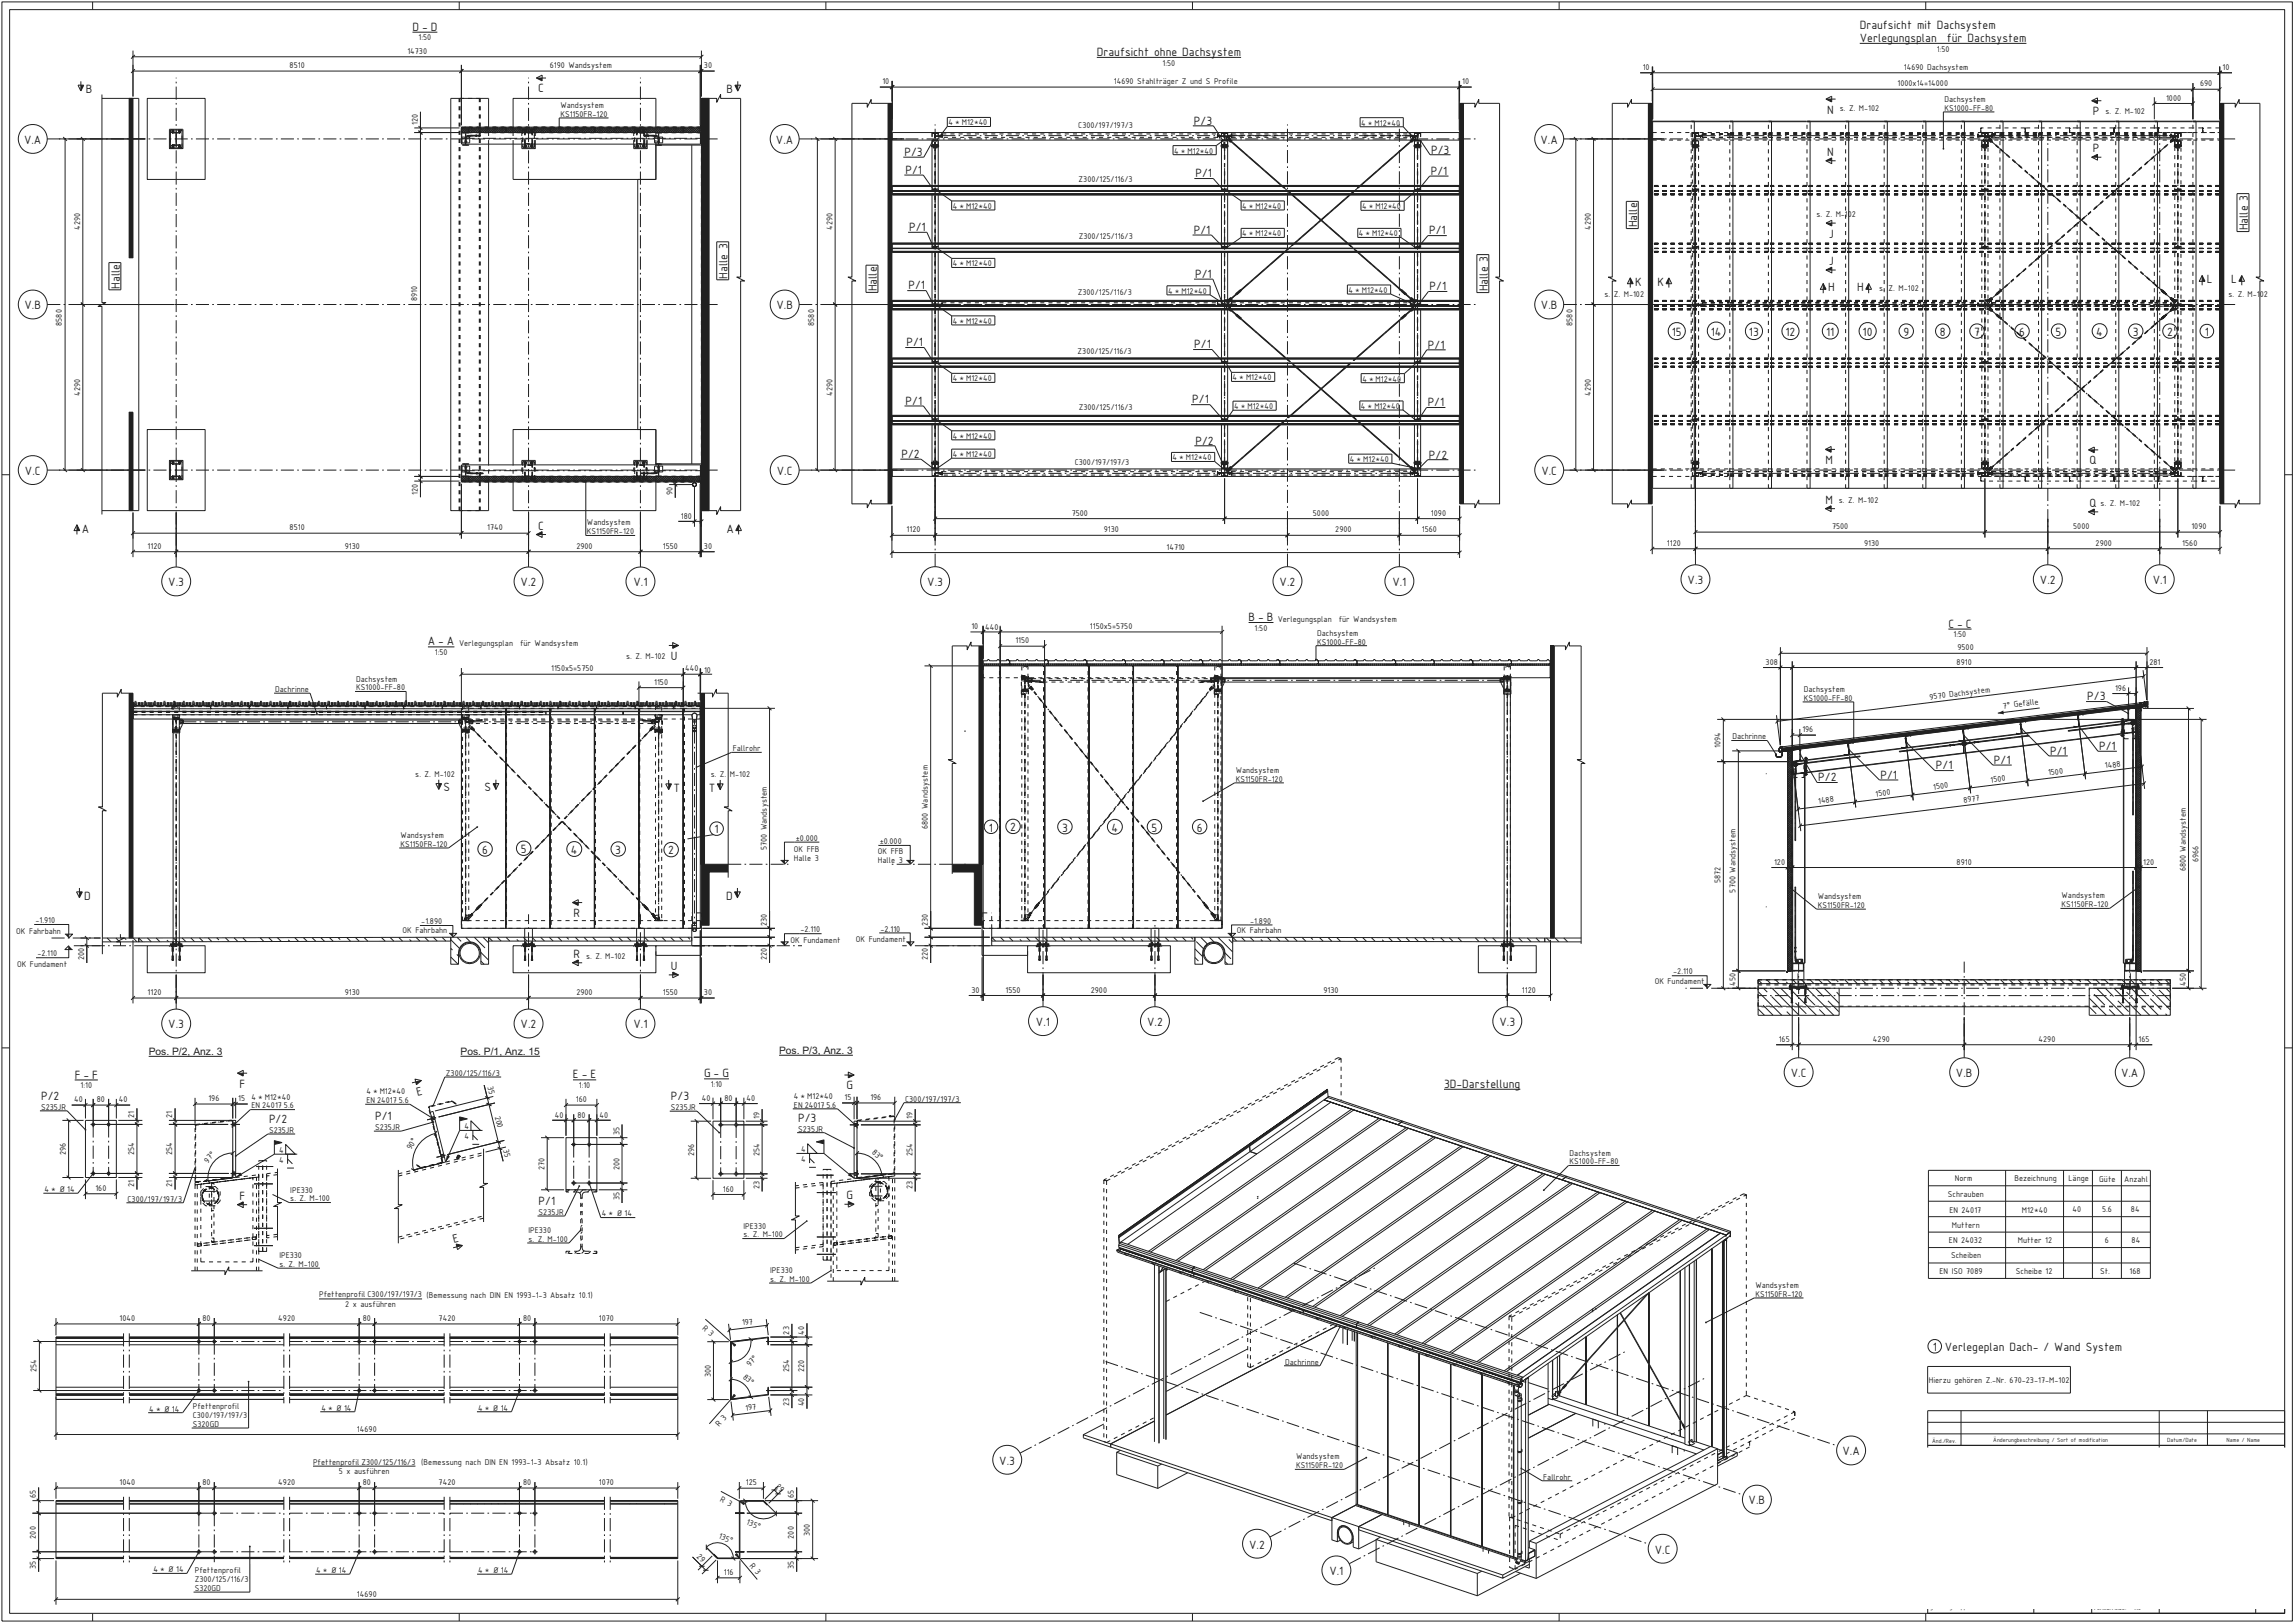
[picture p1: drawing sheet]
<svg xmlns="http://www.w3.org/2000/svg" width="1189mm" height="841mm" viewBox="0 0 1189 841" stroke-linecap="round" stroke-linejoin="round" font-family="sans-serif">
<defs><g id="words">
<g font-size="6.7" fill="#231f20">
<text x="214" y="16">D - D</text>
<text x="964" y="15">Draufsicht mit Dachsystem</text>
<text x="964" y="22">Verlegungsplan</text>
<text x="1009" y="22">für Dachsystem</text>
<text x="568" y="29">Draufsicht ohne Dachsystem</text>
<text x="279" y="48">C</text>
<text x="44" y="48">B</text>
<text x="376" y="48">B</text>
<text x="947" y="59">N</text>
<text x="1085" y="60">P</text>
<text x="619" y="65">P/3</text>
<text x="12" y="74">V.A</text>
<text x="402" y="74">V.A</text>
<text x="798" y="74">V.A</text>
<text x="469" y="81">P/3</text>
<text x="742" y="80">P/3</text>
<text x="947" y="81">N</text>
<text x="1085" y="79">P</text>
<text x="469" y="90">P/1</text>
<text x="620" y="92">P/1</text>
<text x="742" y="91">P/1</text>
<text x="471" y="120">P/1</text>
<text x="848" y="118" transform="rotate(-90 848 118)">Halle</text>
<text x="1165" y="119" transform="rotate(-90 1165 119)">Halle 3</text>
<text x="619" y="121">P/1</text>
<text x="741" y="121">P/1</text>
<text x="948" y="123">J</text>
<text x="948" y="137">J</text>
<text x="62" y="150" transform="rotate(-90 62 150)">Halle</text>
<text x="377" y="144" transform="rotate(-90 377 144)">Halle 3</text>
<text x="619" y="144">P/1</text>
<text x="847" y="148">K</text>
<text x="859" y="148">K</text>
<text x="1144" y="147">L</text>
<text x="1156" y="147">L</text>
<text x="454" y="151" transform="rotate(-90 454 151)">Halle</text>
<text x="471" y="150">P/1</text>
<text x="741" y="150">P/1</text>
<text x="771" y="151" transform="rotate(-90 771 151)">Halle 3</text>
<text x="947" y="151">H</text>
<text x="962" y="151">H</text>
<text x="13" y="160">V.B</text>
<text x="402" y="160">V.B</text>
<text x="799" y="160">V.B</text>
<text x="887" y="174">14</text>
<text x="470" y="179">P/1</text>
<text x="866" y="174">15</text>
<text x="906" y="174">13</text>
<text x="925" y="174">12</text>
<text x="946" y="174">11</text>
<text x="965" y="174">10</text>
<text x="986" y="174">9</text>
<text x="1005" y="174">8</text>
<text x="1023" y="174">7</text>
<text x="1046" y="174">6</text>
<text x="1065" y="174">5</text>
<text x="1086" y="174">4</text>
<text x="1105" y="174">3</text>
<text x="1123" y="174">2</text>
<text x="1143" y="174">1</text>
<text x="619" y="181">P/1</text>
<text x="740" y="181">P/1</text>
<text x="469" y="210">P/1</text>
<text x="618" y="209">P/1</text>
<text x="740" y="211">P/1</text>
<text x="620" y="230">P/2</text>
<text x="467" y="237">P/2</text>
<text x="741" y="238">P/2</text>
<text x="946" y="240">M</text>
<text x="1083" y="241">Q</text>
<text x="13" y="246">V.C</text>
<text x="403" y="246">V.C</text>
<text x="799" y="246">V.C</text>
<text x="946" y="261">M</text>
<text x="1083" y="263">Q</text>
<text x="42" y="276">A</text>
<text x="279" y="274">C</text>
<text x="376" y="276">A</text>
<text x="87" y="304">V.3</text>
<text x="270" y="304">V.2</text>
<text x="328" y="304">V.1</text>
<text x="481" y="304">V.3</text>
<text x="663" y="304">V.2</text>
<text x="722" y="304">V.1</text>
<text x="875" y="303">V.3</text>
<text x="1057" y="303">V.2</text>
<text x="1116" y="303">V.1</text>
<text x="647" y="322">B - B</text>
<text x="1010" y="325">C - C</text>
<text x="222" y="334">A - A</text>
<text x="348" y="342">U</text>
<text x="1082" y="363">P/3</text>
<text x="1088" y="389">P/1</text>
<text x="1033" y="396">P/1</text>
<text x="1062" y="391">P/1</text>
<text x="1003" y="399">P/1</text>
<text x="942" y="405">P/2</text>
<text x="975" y="404">P/1</text>
<text x="230" y="410">S</text>
<text x="251" y="410">S</text>
<text x="349" y="410">T</text>
<text x="367" y="410">T</text>
<text x="370" y="432">1</text>
<text x="513" y="431">1</text>
<text x="524" y="431">2</text>
<text x="550" y="431">3</text>
<text x="576" y="431">4</text>
<text x="597" y="431">5</text>
<text x="620" y="431">6</text>
<text x="250" y="442">6</text>
<text x="270" y="442">5</text>
<text x="296" y="442">4</text>
<text x="319" y="442">3</text>
<text x="346" y="443">2</text>
<text x="44" y="466">D</text>
<text x="376" y="466">D</text>
<text x="297" y="475">R</text>
<text x="297" y="496">R</text>
<text x="348" y="503">U</text>
<text x="87" y="533">V.3</text>
<text x="270" y="533">V.2</text>
<text x="328" y="533">V.1</text>
<text x="537" y="532">V.1</text>
<text x="594" y="532">V.2</text>
<text x="777" y="532">V.3</text>
<text x="39" y="559">F - F</text>
<text x="124" y="564">F</text>
<text x="297" y="559">E - E</text>
<text x="365" y="558">G - G</text>
<text x="748" y="564">3D-Darstellung</text>
<text x="928" y="558">V.C</text>
<text x="1014" y="558">V.B</text>
<text x="1099" y="558">V.A</text>
<text x="216" y="568" transform="rotate(-14 216 568)">E</text>
<text x="439" y="565">G</text>
<text x="21" y="570">P/2</text>
<text x="348" y="570">P/3</text>
<text x="194" y="581">P/1</text>
<text x="414" y="581">P/3</text>
<text x="139" y="582">P/2</text>
<text x="124" y="622">F</text>
<text x="439" y="622">G</text>
<text x="279" y="625">P/1</text>
<text x="235" y="644" transform="rotate(-14 235 644)">E</text>
<text x="1002" y="700">1 Verlegeplan Dach- / Wand System</text>
<text x="955" y="754">V.A</text>
<text x="518" y="759">V.3</text>
<text x="906" y="780">V.B</text>
<text x="647" y="802">V.2</text>
<text x="858" y="805">V.C</text>
<text x="689" y="816">V.1</text>
</g>
<g font-size="5.3" fill="#231f20">
<text x="77" y="547">Pos. P/2, Anz. 3</text>
<text x="239" y="547">Pos. P/1, Anz. 15</text>
<text x="404" y="546">Pos. P/3, Anz. 3</text>
</g>
<g font-size="4.7" fill="#231f20">
<text x="217" y="21">1:50</text>
<text x="211" y="28">14730</text>
<text x="1004" y="27">1:50</text>
<text x="150" y="35">8510</text>
<text x="285" y="35">6190 Wandsystem</text>
<text x="365" y="35">30</text>
<text x="602" y="34">1:50</text>
<text x="851" y="36">10</text>
<text x="987" y="36">14690 Dachsystem</text>
<text x="1152" y="36">10</text>
<text x="457" y="44">10</text>
<text x="577" y="44">14690 Stahlträger Z und S Profile</text>
<text x="758" y="44">10</text>
<text x="983" y="45">1000x14=14000</text>
<text x="1140" y="45">690</text>
<text x="1008" y="53">Dachsystem</text>
<text x="1123" y="52">1000</text>
<text x="290" y="56">Wandsystem</text>
<text x="953" y="58">s. Z. M-102</text>
<text x="1008" y="57">KS1000-FF-80</text>
<text x="1091" y="59">s. Z. M-102</text>
<text x="216" y="65" transform="rotate(-90 216 65)">120</text>
<text x="290" y="61">KS1150FR-120</text>
<text x="492" y="65">4 * M12*40</text>
<text x="705" y="65">4 * M12*40</text>
<text x="559" y="66">C300/197/197/3</text>
<text x="609" y="80">4 * M12*40</text>
<text x="559" y="94">Z300/125/116/3</text>
<text x="494" y="108">4 * M12*40</text>
<text x="644" y="108">4 * M12*40</text>
<text x="706" y="108">4 * M12*40</text>
<text x="941" y="112">s. Z. M-102</text>
<text x="42" y="119" transform="rotate(-90 42 119)">4290</text>
<text x="431" y="119" transform="rotate(-90 431 119)">4290</text>
<text x="824" y="119" transform="rotate(-90 824 119)">4290</text>
<text x="559" y="124">Z300/125/116/3</text>
<text x="644" y="122">4 * M12*40</text>
<text x="704" y="122">4 * M12*40</text>
<text x="494" y="138">4 * M12*40</text>
<text x="559" y="153">Z300/125/116/3</text>
<text x="605" y="152">4 * M12*40</text>
<text x="699" y="152">4 * M12*40</text>
<text x="832" y="154">s. Z. M-102</text>
<text x="974" y="151">s. Z. M-102</text>
<text x="1155" y="154">s. Z. M-102</text>
<text x="216" y="156" transform="rotate(-90 216 156)">8910</text>
<text x="494" y="168">4 * M12*40</text>
<text x="32" y="169" transform="rotate(-90 32 169)">8580</text>
<text x="422" y="169" transform="rotate(-90 422 169)">8580</text>
<text x="815" y="169" transform="rotate(-90 815 169)">8580</text>
<text x="558" y="183">Z300/125/116/3</text>
<text x="494" y="198">4 * M12*40</text>
<text x="639" y="197">4 * M12*40</text>
<text x="706" y="198">4 * M12*40</text>
<text x="42" y="205" transform="rotate(-90 42 205)">4290</text>
<text x="431" y="205" transform="rotate(-90 431 205)">4290</text>
<text x="824" y="205" transform="rotate(-90 824 205)">4290</text>
<text x="559" y="213">Z300/125/116/3</text>
<text x="640" y="212">4 * M12*40</text>
<text x="705" y="212">4 * M12*40</text>
<text x="494" y="227">4 * M12*40</text>
<text x="494" y="237">4 * M12*40</text>
<text x="608" y="239">4 * M12*40</text>
<text x="700" y="239">4 * M12*40</text>
<text x="557" y="241">C300/197/197/3</text>
<text x="216" y="256" transform="rotate(-90 216 256)">120</text>
<text x="349" y="257" transform="rotate(-90 349 257)">90</text>
<text x="953" y="260">s. Z. M-102</text>
<text x="1089" y="262">s. Z. M-102</text>
<text x="353" y="269">180</text>
<text x="555" y="267">7500</text>
<text x="680" y="267">5000</text>
<text x="742" y="267">1090</text>
<text x="150" y="275">8510</text>
<text x="252" y="275">1740</text>
<text x="304" y="272">Wandsystem</text>
<text x="470" y="276">1120</text>
<text x="572" y="276">9130</text>
<text x="692" y="276">2900</text>
<text x="737" y="276">1560</text>
<text x="949" y="274">7500</text>
<text x="1074" y="274">5000</text>
<text x="1136" y="274">1090</text>
<text x="304" y="277">KS1150FR-120</text>
<text x="77" y="284">1120</text>
<text x="179" y="284">9130</text>
<text x="299" y="284">2900</text>
<text x="344" y="284">1550</text>
<text x="365" y="284">30</text>
<text x="605" y="285">14710</text>
<text x="864" y="283">1120</text>
<text x="966" y="283">9130</text>
<text x="1086" y="283">2900</text>
<text x="1131" y="283">1560</text>
<text x="662" y="322">Verlegungsplan</text>
<text x="694" y="322">für Wandsystem</text>
<text x="503" y="326">10</text>
<text x="511" y="326">440</text>
<text x="565" y="326">1150x5=5750</text>
<text x="650" y="327">1:50</text>
<text x="683" y="329">Dachsystem</text>
<text x="238" y="335">Verlegungsplan</text>
<text x="270" y="335">für Wandsystem</text>
<text x="526" y="333">1150</text>
<text x="683" y="334">KS1000-FF-80</text>
<text x="1012" y="330">1:50</text>
<text x="225" y="339">1:50</text>
<text x="325" y="341">s. Z. M-102</text>
<text x="1014" y="337">9500</text>
<text x="286" y="348">1150x5=5750</text>
<text x="355" y="348">440</text>
<text x="915" y="344">308</text>
<text x="1014" y="344">8910</text>
<text x="1114" y="344">281</text>
<text x="185" y="353">Dachsystem</text>
<text x="365" y="349">10</text>
<text x="143" y="359">Dachrinne</text>
<text x="185" y="358">KS1000-FF-80</text>
<text x="339" y="355">1150</text>
<text x="935" y="359">Dachsystem</text>
<text x="1096" y="358">196</text>
<text x="935" y="363">KS1000-FF-80</text>
<text x="1000" y="363" transform="rotate(-7 1000 363)">9570 Dachsystem</text>
<text x="1038" y="367" transform="rotate(-7 1038 367)">7° Gefälle</text>
<text x="898" y="383">Dachrinne</text>
<text x="934" y="379">196</text>
<text x="380" y="389">Fallrohr</text>
<text x="892" y="388" transform="rotate(-90 892 388)">1094</text>
<text x="640" y="401">Wandsystem</text>
<text x="1062" y="402" transform="rotate(-7 1062 402)">1500</text>
<text x="1091" y="398" transform="rotate(-7 1091 398)">1488</text>
<text x="215" y="403">s. Z. M-102</text>
<text x="368" y="403">s. Z. M-102</text>
<text x="640" y="405">KS1150FR-120</text>
<text x="1032" y="405" transform="rotate(-7 1032 405)">1500</text>
<text x="972" y="413" transform="rotate(-7 972 413)">1500</text>
<text x="1002" y="409" transform="rotate(-7 1002 409)">1500</text>
<text x="942" y="416" transform="rotate(-7 942 416)">1488</text>
<text x="1018" y="416" transform="rotate(-7 1018 416)">8977</text>
<text x="481" y="429" transform="rotate(-90 481 429)">6800 Wandsystem</text>
<text x="208" y="434">Wandsystem</text>
<text x="412" y="436">±0.000</text>
<text x="456" y="437">±0.000</text>
<text x="208" y="439">KS1150FR-120</text>
<text x="397" y="440" transform="rotate(-90 397 440)">5700 Wandsystem</text>
<text x="411" y="441">OK FFB</text>
<text x="455" y="443">OK FFB</text>
<text x="411" y="446">Halle 3</text>
<text x="455" y="447">Halle 3</text>
<text x="919" y="448">120</text>
<text x="1014" y="448">8910</text>
<text x="1111" y="448">120</text>
<text x="1139" y="447" transform="rotate(-90 1139 447)">6966</text>
<text x="1133" y="452" transform="rotate(-90 1133 452)">6800 Wandsystem</text>
<text x="892" y="458" transform="rotate(-90 892 458)">5872</text>
<text x="899" y="463" transform="rotate(-90 899 463)">5700 Wandsystem</text>
<text x="942" y="466">Wandsystem</text>
<text x="1068" y="466">Wandsystem</text>
<text x="942" y="470">KS1150FR-120</text>
<text x="1068" y="470">KS1150FR-120</text>
<text x="18" y="478">-1.910</text>
<text x="218" y="479">-1.890</text>
<text x="397" y="480" transform="rotate(-90 397 480)">230</text>
<text x="481" y="480" transform="rotate(-90 481 480)">230</text>
<text x="648" y="479">-1.890</text>
<text x="8" y="484">OK Fahrbahn</text>
<text x="209" y="484">OK Fahrbahn</text>
<text x="415" y="483">-2.110</text>
<text x="456" y="483">-2.110</text>
<text x="641" y="484">OK Fahrbahn</text>
<text x="410" y="488">OK Fundament</text>
<text x="444" y="488">OK Fundament</text>
<text x="19" y="496">-2.110</text>
<text x="44" y="498" transform="rotate(-90 44 498)">200</text>
<text x="304" y="497">s. Z. M-102</text>
<text x="397" y="498" transform="rotate(-90 397 498)">220</text>
<text x="481" y="498" transform="rotate(-90 481 498)">220</text>
<text x="9" y="501">OK Fundament</text>
<text x="867" y="505">-2.110</text>
<text x="77" y="516">1120</text>
<text x="179" y="516">9130</text>
<text x="299" y="516">2900</text>
<text x="344" y="516">1550</text>
<text x="365" y="516">30</text>
<text x="503" y="514">30</text>
<text x="521" y="514">1550</text>
<text x="565" y="514">2900</text>
<text x="686" y="514">9130</text>
<text x="789" y="514">1120</text>
<text x="858" y="510">OK Fundament</text>
<text x="899" y="511" transform="rotate(-90 899 511)">450</text>
<text x="1133" y="511" transform="rotate(-90 1133 511)">450</text>
<text x="922" y="540">165</text>
<text x="971" y="540">4290</text>
<text x="1056" y="540">4290</text>
<text x="1108" y="540">165</text>
<text x="231" y="558">Z300/125/116/3</text>
<text x="42" y="564">1:10</text>
<text x="253" y="563" transform="rotate(76 253 563)">35</text>
<text x="300" y="564">1:10</text>
<text x="368" y="563">1:10</text>
<text x="130" y="570">4 * M12*40</text>
<text x="190" y="567">4 * M12*40</text>
<text x="411" y="569">4 * M12*40</text>
<text x="21" y="575">S235JR</text>
<text x="38" y="571">40</text>
<text x="50" y="571">80</text>
<text x="62" y="571">40</text>
<text x="108" y="571">196</text>
<text x="123" y="571">15</text>
<text x="130" y="574">EN 24017 5.6</text>
<text x="190" y="572">EN 24017 5.6</text>
<text x="298" y="571">160</text>
<text x="348" y="575">S235JR</text>
<text x="364" y="571">40</text>
<text x="375" y="571">80</text>
<text x="387" y="571">40</text>
<text x="411" y="574">EN 24017 5.6</text>
<text x="438" y="570">15</text>
<text x="451" y="570">196</text>
<text x="469" y="571">C300/197/197/3</text>
<text x="70" y="579" transform="rotate(-90 70 579)">21</text>
<text x="89" y="579" transform="rotate(-90 89 579)">21</text>
<text x="256" y="579" transform="rotate(76 256 579)">200</text>
<text x="288" y="579">40</text>
<text x="299" y="579">80</text>
<text x="311" y="579">40</text>
<text x="394" y="580" transform="rotate(-90 394 580)">19</text>
<text x="473" y="580" transform="rotate(-90 473 580)">19</text>
<text x="139" y="587">S235JR</text>
<text x="194" y="586">S235JR</text>
<text x="241" y="585">4</text>
<text x="414" y="586">S235JR</text>
<text x="241" y="590">4</text>
<text x="321" y="588" transform="rotate(-90 321 588)">35</text>
<text x="34" y="599" transform="rotate(-90 34 599)">296</text>
<text x="70" y="599" transform="rotate(-90 70 599)">254</text>
<text x="89" y="599" transform="rotate(-90 89 599)">254</text>
<text x="145" y="597">4</text>
<text x="213" y="596" transform="rotate(-59 213 596)">90°</text>
<text x="261" y="596" transform="rotate(76 261 596)">35</text>
<text x="360" y="599" transform="rotate(-90 360 599)">296</text>
<text x="394" y="599" transform="rotate(-90 394 599)">254</text>
<text x="415" y="597">4</text>
<text x="452" y="598" transform="rotate(41 452 598)">83°</text>
<text x="473" y="599" transform="rotate(-90 473 599)">254</text>
<text x="813" y="599">Dachsystem</text>
<text x="108" y="603" transform="rotate(-49 108 603)">97°</text>
<text x="145" y="603">4</text>
<text x="415" y="602">4</text>
<text x="813" y="603">KS1000-FF-80</text>
<text x="282" y="606" transform="rotate(-90 282 606)">270</text>
<text x="321" y="606" transform="rotate(-90 321 606)">200</text>
<text x="1013" y="612">Norm</text>
<text x="1044" y="612">Bezeichnung</text>
<text x="23" y="618">4 * Ø 14</text>
<text x="49" y="617">160</text>
<text x="70" y="615" transform="rotate(-90 70 615)">21</text>
<text x="89" y="615" transform="rotate(-90 89 615)">21</text>
<text x="375" y="618">160</text>
<text x="394" y="616" transform="rotate(-90 394 616)">23</text>
<text x="473" y="616" transform="rotate(-90 473 616)">23</text>
<text x="1072" y="612">Länge</text>
<text x="1088" y="613">Güte</text>
<text x="1101" y="612">Anzahl</text>
<text x="66" y="623">C300/197/197/3</text>
<text x="150" y="618">IPE330</text>
<text x="150" y="623">s. Z. M-100</text>
<text x="321" y="622" transform="rotate(-90 321 622)">35</text>
<text x="1009" y="620">Schrauben</text>
<text x="279" y="630">S235JR</text>
<text x="1010" y="629">EN 24017</text>
<text x="1048" y="628">M12*40</text>
<text x="1074" y="628">40</text>
<text x="1089" y="628">5.6</text>
<text x="1104" y="628">84</text>
<text x="312" y="630">4 * Ø 14</text>
<text x="274" y="639">IPE330</text>
<text x="385" y="637">IPE330</text>
<text x="385" y="641">s. Z. M-100</text>
<text x="1012" y="636">Muttern</text>
<text x="274" y="644">s. Z. M-100</text>
<text x="1010" y="644">EN 24032</text>
<text x="1046" y="644">Mutter 12</text>
<text x="1091" y="644">6</text>
<text x="1105" y="644">84</text>
<text x="145" y="652">IPE330</text>
<text x="1011" y="652">Scheiben</text>
<text x="145" y="657">s. Z. M-100</text>
<text x="399" y="660">IPE330</text>
<text x="399" y="664">s. Z. M-100</text>
<text x="1005" y="660">EN ISO 7089</text>
<text x="1045" y="660">Scheibe 12</text>
<text x="1088" y="660">St.</text>
<text x="1104" y="660">168</text>
<text x="910" y="667">Wandsystem</text>
<text x="910" y="672">KS1150FR-120</text>
<text x="165" y="672">Pfettenprofil C300/197/197/3 (Bemessung nach DIN EN 1993-1-3 Absatz 10.1)</text>
<text x="179" y="677">2 x ausführen</text>
<text x="62" y="685">1040</text>
<text x="105" y="685">80</text>
<text x="144" y="685">4920</text>
<text x="188" y="685">80</text>
<text x="227" y="685">7420</text>
<text x="271" y="685">80</text>
<text x="310" y="685">1070</text>
<text x="364" y="689" transform="rotate(41 364 689)">R 3</text>
<text x="385" y="687" transform="rotate(-7 385 687)">197</text>
<text x="409" y="692" transform="rotate(-90 409 692)">23</text>
<text x="417" y="692" transform="rotate(-90 417 692)">40</text>
<text x="666" y="707">Dachrinne</text>
<text x="19" y="711" transform="rotate(-90 19 711)">254</text>
<text x="368" y="713" transform="rotate(-90 368 713)">300</text>
<text x="385" y="714" transform="rotate(41 385 714)">83°</text>
<text x="389" y="708" transform="rotate(-49 389 708)">97°</text>
<text x="409" y="711" transform="rotate(-90 409 711)">254</text>
<text x="417" y="711" transform="rotate(-90 417 711)">220</text>
<text x="1000" y="717">Hierzu gehören Z.-Nr. 670-23-17-M-102</text>
<text x="77" y="731">4 * Ø 14</text>
<text x="100" y="730">Pfettenprofil</text>
<text x="167" y="731">4 * Ø 14</text>
<text x="248" y="731">4 * Ø 14</text>
<text x="386" y="731" transform="rotate(-7 386 731)">197</text>
<text x="409" y="728" transform="rotate(-90 409 728)">23</text>
<text x="417" y="729" transform="rotate(-90 417 729)">40</text>
<text x="100" y="735">C300/197/197/3</text>
<text x="100" y="739">S320GD</text>
<text x="185" y="742">14690</text>
<text x="373" y="740" transform="rotate(-49 373 740)">R 3</text>
<text x="162" y="759">Pfettenprofil Z300/125/116/3 (Bemessung nach DIN EN 1993-1-3 Absatz 10.1)</text>
<text x="672" y="756">Wandsystem</text>
<text x="672" y="761">KS1150FR-120</text>
<text x="176" y="764">5 x ausführen</text>
<text x="800" y="767">Fallrohr</text>
<text x="62" y="770">1040</text>
<text x="105" y="770">80</text>
<text x="144" y="770">4920</text>
<text x="188" y="770">80</text>
<text x="227" y="770">7420</text>
<text x="271" y="770">80</text>
<text x="310" y="770">1070</text>
<text x="387" y="770">125</text>
<text x="402" y="771" transform="rotate(45 402 771)">29</text>
<text x="19" y="776" transform="rotate(-90 19 776)">65</text>
<text x="373" y="778" transform="rotate(28 373 778)">R 3</text>
<text x="411" y="776" transform="rotate(-90 411 776)">65</text>
<text x="387" y="790" transform="rotate(23 387 790)">135°</text>
<text x="19" y="797" transform="rotate(-90 19 797)">200</text>
<text x="372" y="797" transform="rotate(23 372 797)">135°</text>
<text x="411" y="797" transform="rotate(-90 411 797)">200</text>
<text x="420" y="796" transform="rotate(-90 420 796)">300</text>
<text x="361" y="807" transform="rotate(45 361 807)">29</text>
<text x="19" y="813" transform="rotate(-90 19 813)">35</text>
<text x="80" y="815">4 * Ø 14</text>
<text x="101" y="815">Pfettenprofil</text>
<text x="164" y="815">4 * Ø 14</text>
<text x="248" y="815">4 * Ø 14</text>
<text x="388" y="811" transform="rotate(50 388 811)">R 3</text>
<text x="411" y="813" transform="rotate(-90 411 813)">35</text>
<text x="101" y="820">Z300/125/116/3</text>
<text x="375" y="816">116</text>
<text x="101" y="824">S320GD</text>
<text x="185" y="827">14690</text>
</g>
<g font-size="3.3" fill="#231f20">
<text x="1001" y="748">Änd./Rev.</text>
<text x="1033" y="747">Änderungbeschreibung / Sort of modification</text>
<text x="1123" y="747">Datum/Date</text>
<text x="1154" y="747">Name / Name</text>
<text x="1000" y="834">genehmigt/approved</text>
<text x="1085" y="834">Format/Size:</text>
<text x="1106" y="834">A0</text>
</g>
</g></defs>
<g fill="#231f20">
<path d="M67 51h2v83h-2z"/>
<path d="M67 214h2v51h-2z"/>
<path d="M364 51h4v214h-4z"/>
<path d="M363 359h2v89h-2z"/>
<path d="M67 359h2v127h-2z"/>
<path d="M854 54h2v207h-2z"/>
<path d="M1150 54h2v207h-2z"/>
<path d="M460 54h2v207h-2z"/>
<path d="M756 54h2v207h-2z"/>
<path d="M507 335h2v113h-2z"/>
<path d="M804 335h2v151h-2z"/>
</g>
<g fill="#231f20">
<path d="M364 448h13v4h-9v27h-4z" fill-rule="evenodd"/>
<path d="M493 448h16v31h-4v-27h-12z" fill-rule="evenodd"/>
</g>
<g fill="none" stroke="#231f20" stroke-width=".52">
<path d="M1 1h1187v839h-1187zM5 5h1179v831h-1179zM48 1v4M238 1v4M428 1v4M618 1v4M808 1v4M998 1v4M53 51h14M67 51h2v83h-2zM69 51h3v214h-3M90 75h.1"/>
<path d="M91 70v1M91 74h.1M239 68h.1M239 67l2 2M239 69h.1M240 66l2 3 2-3M240 66l-1 1M241 66l2 3M241 66l-2 2M241 69h.1M241 72h.1M241 66l3 3 2-3"/>
<path d="M242 75h-1M242 66l-3 2M242 66l3 3M243 66l-3 3-1-1M243 66l3 3 2-3M243 66l-2 3M244 66l3 3 2-3 2 3 2-3M245 66l2 3 3-3M245 66l-2 3M246 66l2 3 3-3M247 66l2 3 3-3M247 66l-2 3"/>
<path d="M248 66l2 3 3-3M250 66l2 3 2-3M251 66l2 3M251 66l3 3 2-3M252 66l3 3M253 66l3 3 2-3M254 66l3 3M255 66l2 3 3-3M255 66l-2 3M256 66l2 3M257 66l2 3 3-3M257 66l-2 3"/>
<path d="M258 66l2 3 2-3M259 66l2 3 1-2M259 66l-3 3M260 66l2 2M261 66l-3 3M261 66l1 1 1-1M262 67l2 2M263 66l2 3 2-3M264 66l2 3M264 66l-2 2M264 66l3 3 2-3M265 66l-3 3"/>
<path d="M265 66l3 3M266 66l-3 3-1-1M266 66l3 3 2-3M266 66l-2 3M267 66l3 3M268 66l2 3 3-3M268 66l-2 3M269 66l2 3 3-3M270 66l2 3 3-3M270 66l-2 3M271 66l2 3 3-3M272 66l2 3"/>
<path d="M272 66l-3 3M273 66l2 3 2-3M274 66l2 3M274 66l3 3 2-3M275 66l3 3M276 66l3 3 2-3M276 66l-2 3M277 66l3 3M278 66l2 3 3-3M278 66l-2 3M279 66l2 3M280 66l2 3 3-3"/>
<path d="M280 66l-2 3M281 66l2 3M282 66l2 3 1-2M282 66l-3 3M283 66l2 2M284 66l1 1 1-1M285 67l2 2M285 68l-1-2-3 3M285 69h.1M285 66l-2 3M286 66l2 3 2-3M287 66l2 3"/>
<path d="M287 66l-2 2M287 66l3 3 2-3M288 66l-3 2M288 66l3 3M289 66l-3 3-1-1M289 66l3 3 2-3M289 66l-2 3M290 66l3 3M291 66l2 3 3-3M291 66l-2 3M292 66l2 3 3-3M293 66l2 3 3-3"/>
<path d="M293 66l-2 3M294 66l2 3 3-3M295 66l2 3 2-3M295 66l-3 3M296 66l2 3 2-3M297 66l2 3M297 66l3 3 2-3M298 66l3 3M299 66l3 3 2-3M300 66l3 3M301 66l2 3 3-3M301 66l-2 3"/>
<path d="M302 66l2 3M303 66l2 3 3-3M303 66l-2 3M304 66l2 3 2-3M305 66l2 3 1-2M305 66l-3 3M306 66l2 2M307 66l-3 3M308 67l2 2M308 69h.1M309 66l2 3 2-3M309 66l-1 1-1-1"/>
<path d="M310 66l2 3M310 66l-2 2M310 66l3 3 2-3M311 66l-3 2M311 66l3 3M312 66l-3 3-1-1M312 66l-2 3M314 66l-2 3M316 66l-2 3M317 66l-2 3-3-3M319 66l-3 3-2-3M320 66l2 3"/>
<path d="M320 66l-3 3-2-3M321 66l-3 3-2-3M321 66l3 3M322 66l-3 3-2-3M322 66l-2 3-2-3-2 3-3-3M323 66l3 3M323 66l-2 3-2-3M324 66l-2 3M325 66l2 3M325 66l-2 3-3-3M326 66l-2 3M327 66l2 3 2-3"/>
<path d="M327 66l-2 3-3-3M328 66l2 3 1-2M328 66l-3 3M329 66l2 2M329 66l-3 3-2-3M330 66l-3 3M331 66l-3 3-2-3M331 67l2 2M331 69h.1M332 66l2 3 2-3M332 66l-1 1-1-1M333 66l2 3"/>
<path d="M333 66l-2 2M333 66l3 3 2-3M334 66l-3 2M334 66l3 3M335 66l-3 3-1-1M335 66l3 3 2-3M335 66l-2 3M336 66l3 3M337 66l2 3 3-3M337 66l-2 3M338 66l2 3 3-3M339 66l2 3 3-3"/>
<path d="M339 66l-2 3M340 66l2 3 3-3M340 75h.1M341 66l2 3M341 66l-3 3M341 70h.1M341 74h.1M342 66l2 3 2-3M343 66l2 3M343 69h.1M343 66l3 3 2-3M344 66l3 3"/>
<path d="M345 66l3 3 2-3M345 66l-2 3M346 66l3 3M347 66l2 3 3-3M347 66l-2 3M348 66l2 3 3-3 1 2M349 66l2 3 3-3M349 66l-2 3M350 66l2 3 2-3M351 66l2 3 1-2M351 66l-3 3M352 66l2 2"/>
<path d="M353 66l1 1M354 68l1 1M354 66h.1M354 67l3 2M356 69l-2-2 1-1 2 3M356 66l-2 2M356 66l2 3M359 66l-3 3M359 66l2 3M359 69l-2-3-3 3M360 69l-2-3-3 3M360 66l-2 3"/>
<path d="M361 66l2 3M362 69l-2-3-3 3M362 66l-2 3M362 66l1 1M363 68l-2-2-2 3M363 67l-2 2M363 67l-1 2M363 68v1M363 70h.1M363 66h.1M67 214h2v51h-2zM1 246h4"/>
<path d="M90 240h.1M91 247h-1M91 246h.1M91 242v1M239 247l2 2M239 249h.1M240 247l-1 1M240 249h.1M241 247l2 2M241 247l-2 1M241 240v1M241 244h.1"/>
<path d="M242 247l-3 2M242 247l3 2M243 247l-3 2-1-1M243 247l-2 2M244 247l-2 2-2-2M245 247l-2 2M246 247l-2 2-3-2M247 247l-2 2M248 247l-2 2-3-2M250 247l-3 2-2-2M251 247l2 2M251 247l-3 2-2-2"/>
<path d="M252 247l-3 2-2-2M252 247l3 2M253 247l-3 2-2-2M253 247l-2 2-2-2-2 2-3-2M254 247l3 2M254 247l-2 2-2-2M255 247l-2 2M256 247l2 2M256 247l-2 2-3-2M257 247l-2 2M258 247l2 2 2-2M258 247l-2 2-3-2"/>
<path d="M259 247l2 2 1-1M259 247l-3 2M260 247l2 2M260 247l-3 2-2-2M261 247l-3 2M262 247l-3 2-2-2M262 247l2 2M262 249h.1M263 247l-1 1-1-1M264 247l2 2M264 247l-2 1M265 247l-3 2"/>
<path d="M265 247l3 2M266 247l-3 2-1-1M266 247l-2 2M267 247l3 2M267 247l-2 2-2-2M268 247l-2 2M269 247l-2 2-3-2M270 247l-2 2M271 247l-2 2-3-2M272 247l2 2M272 247l-3 2M273 247l-3 2-2-2"/>
<path d="M274 247l2 2M274 247l-3 2-2-2M275 247l-3 2-2-2M275 247l3 2M276 247l-3 2-2-2M276 247l-2 2M277 247l3 2M277 247l-2 2-2-2M278 247l-2 2M279 247l2 2M279 247l-2 2-3-2M280 247l-2 2"/>
<path d="M281 247l2 2M281 247l-2 2-3-2M282 247l2 2 1-1M282 247l-3 2M283 247l2 2M283 247l-3 2-2-2M285 247l-3 2-2-2M285 247l2 2M285 249l-1-2-3 2M285 249h.1M285 247l-2 2M286 247l-1 1-1-1"/>
<path d="M287 247l2 2M287 247l-2 1M288 247l-3 2M288 247l3 2M289 247l-3 2-1-1M289 247l-2 2M290 247l3 2M290 247l-2 2-2-2M291 247l-2 2M292 247l-2 2-3-2M293 247l-2 2M294 247l-2 2-3-2"/>
<path d="M295 247l-3 2M296 247l-3 2-2-2M297 247l2 2M297 247l-3 2-2-2M298 247l-3 2-2-2M298 247l3 2M299 247l-3 2-2-2M299 247l-2 2-2-2M300 247l3 2M300 247l-2 2-2-2M301 247l-2 2M302 247l2 2"/>
<path d="M302 247l-2 2-3-2M303 247l-2 2M304 247l2 2 2-2M304 247l-2 2-3-2M305 247l2 2 1-1M305 247l-3 2M306 247l2 2M306 247l-3 2-2-2M307 247l-3 2M307 247l1 1 1-1M308 247l-3 2-2-2M308 247l2 2"/>
<path d="M308 249h.1M310 247l2 2M310 247l-2 1M311 247l-3 2M311 247l3 2M312 247l-3 2-1-1M312 247l3 2 2-2M312 247l-2 2M313 247l3 2 2-2 2 2 2-2M313 247l-2 2-2-2M314 247l2 2 3-2M314 247l-2 2"/>
<path d="M315 247l2 2 3-2M315 247l-2 2-3-2M316 247l2 2 3-2M316 247l-2 2M317 247l2 2 3-2M319 247l2 2 2-2M320 247l2 2M320 247l3 2 2-2M321 247l3 2M322 247l3 2 2-2M323 247l3 2M324 247l2 2 3-2"/>
<path d="M324 247l-2 2M325 247l2 2M326 247l2 2 3-2M326 247l-2 2M327 247l2 2 2-2M328 247l2 2 1-1M328 247l-3 2M329 247l2 2M330 247l-3 2M330 247l1 1 1-1M331 247l2 2M331 249h.1"/>
<path d="M333 247l2 2M333 247l-2 1M334 247l-3 2M334 247l3 2M335 247l-3 2-1-1M335 247l-2 2M336 247l3 2M336 247l-2 2-2-2M337 247l-2 2M338 247l-2 2-3-2M339 247l-2 2M340 247l-2 2-3-2"/>
<path d="M340 247h.1M341 247l2 2M341 247l-3 2M341 246h.1M341 242h.1M342 247l-3 2-2-2M343 247l2 2M343 247l-3 2-2-2M343 240v1M344 247l-3 2-2-2M344 247l3 2M345 247l-3 2-2-2"/>
<path d="M345 247l-2 2M346 247l3 2M346 247l-2 2-2-2M347 247l-2 2M348 247l2 2 3-2 1 2M348 247l-2 2-3-2M349 247l-2 2M350 247l2 2 2-2M350 247l-2 2-3-2M351 247l2 2 1-1M351 247l-3 2M352 247l2 2"/>
<path d="M352 247l-3 2-2-2M353 247l1 1M354 247l-3 2-2-2M354 249h1M354 247h.1M354 248l1-1 2 2M354 248l2 1M354 249l3-2 2 2M354 247l3 2M355 249l3-2 2 2M356 247l-2 2M356 247l2 2"/>
<path d="M357 249l3-2 2 2M359 247l-3 2M359 247l2 2M360 250h.1M360 247l-2 2M361 247l2 2M361 251h.1M362 247l-2 2M362 247h1M363 248l-2-1-2 2M363 248l-1 1M363 247l-2 2"/>
<path d="M363 249h.1M363 249v1M1184 246h4M53 265h14M278 277l3-2v3zM997 379l-2 1M997 379l2 1M1000 380l-2-1-1 1M1000 380l-1-2-2 2M1001 380l-2-2-1 2M1002 378l-2 2M1002 380l-2-2-2 2"/>
<path d="M1002 378l1 1M1002 380l-2-2-1 2M1003 380l-2-2-1 2M1004 378l-1 2M1004 379l-2-1-1 2M1004 378l2 1M1005 379l-2-1-2 2M1005 379l-2-1-1 2M1006 378l-2 1M1006 378l2 1M1006 379l-1-1-2 2M1007 379l-2-1-1 1"/>
<path d="M1008 377l-2 2M1008 377l1 2M1008 379l-2-1-1 1M1009 379l-2-2-1 2M1009 377l-1 2M1010 377l1 2M1010 379l-2-2-1 2M1011 377l-2 2M1011 379l-2-2-2 2M1011 377l1 1M1012 378l-2-1-1 2M1012 377l-1 2"/>
<path d="M1013 377l1 1M1013 378l-2-1-1 2M1014 378l-2-1-2 2M1014 377l-1 1M1014 377l2 1M1015 378l-2-1-1 1M1015 378l-1-1-2 1M1016 376l-1 2M1016 376l2 2M1017 378l-2-2-2 2M1017 378h.1M1017 378l-2-2-1 2"/>
<path d="M1018 376l-2 2M1018 376l2 2M1018 378l-1-2-2 2M1019 376l-1 2M1019 378l-2-2-1 2M1019 376l2 1M1020 376l-2 2M1020 376l1 1M1020 377l-2-1-1 2M1021 376l-2 2M1021 376l2 1M1021 376l-1 1"/>
<path d="M1022 376l1 1M1022 377l-2-1-1 2M1023 376l-2 1M1023 376l1 1M1023 375l-1 2M1023 375l2 2M1024 377l-2-1-1 1M1024 375l-1 2M1025 375l1 2M1025 375l-1 2M1025 375l2 2M1026 375l-2 2"/>
<path d="M1026 377l-2-2-2 2M1026 375l1 2M1026 375l-1 2M1026 375l2 1M1027 375l-1 2M1028 375l1 1M1028 375l-1 2M1028 375l2 1M1029 376l-2-1-2 2M1029 375l-1 2M1029 375l2 1M1030 375l-2 1"/>
<path d="M1030 375l2 1M1030 376l-1-1-2 2M1031 374l-1 2M1031 375l2 1M1032 374l-2 2M1032 374l1 2M1032 374l-1 2M1032 376l-2-1-1 1M1032 374l2 2M1033 374l-2 2M1033 374l2 2M1033 374l-1 2"/>
<path d="M1034 374l1 2M1034 374l-1 2M1034 374l2 2M1035 374l-2 2M1035 374l1 1M1035 374l-1 2M1035 374l2 1M1036 374l-2 2M1036 374l2 1M1036 374l-1 2M1037 374l1 1M1037 374l-1 2"/>
<path d="M1037 374l2 1M1038 374l-2 1M1038 374l1 1M1038 374l-1 1M1038 374l2 1M1039 374l-2 1M1039 374l2 1M1039 373l-1 2M1040 373l1 2M1040 373l-1 2M1040 373l2 2M1041 373l-2 2"/>
<path d="M1041 373l1 2M1041 373l-1 2M1041 373l2 2M1042 373l-2 2M1042 373l2 2M1042 373l-1 2M1043 373l1 1M1043 373l-1 2M1043 373l2 1M1044 373l-2 2M1044 373l2 1M1044 373l-1 2"/>
<path d="M1045 373l-2 2M1045 373l2 1M1045 380h.1M1045 373l-1 2M1046 373l1 1M1046 373l-1 1M1046 373l2 1M1047 373l-2 1M1047 373l1 1M1047 373l-1 1M1047 373l2 1M1047 377h.1"/>
<path d="M1048 372l-2 2M1048 372l2 2M1048 372l-1 2M1049 372l1 2M1049 372l-1 2M1049 372l2 2M1050 372l-2 2M1050 374h.1M1050 372l1 2M1050 372l-1 2M1050 372l2 2M1051 372l-2 2"/>
<path d="M1051 372l2 1M1051 372l-1 2M1052 372l1 1M1052 372l-1 2M1052 372l2 1M1053 372l-2 2M1053 372l1 1M1053 372l-1 2M1053 372l2 1M1054 372l-2 1M1054 372l2 1M1054 372l-1 1"/>
<path d="M1055 372l1 1M1055 372l-1 1M1055 372l2 1M1056 371l-2 2M1056 371l2 2M1056 371l-1 2M1057 371l-2 2M1057 371l2 2M1057 371l-1 2M1058 371l1 2M1058 371l-1 2M1058 371l2 2"/>
<path d="M1059 371l-2 2M1059 371l2 1M1059 371l-1 2M1060 371l-2 2M1060 371l2 1M1060 371l-1 2M1061 371l1 1M1061 371l-1 2M1061 371l2 1M1062 371l-2 2M1062 371l1 1M1062 371l-1 1"/>
<path d="M1062 371l2 1M1063 371l-2 1M1063 371l2 1M1063 371l-1 1M1064 371l1 1M1064 370l-1 2M1064 370l2 2M1065 370l-2 2M1065 370l2 2M1065 370l-1 2M1066 370l-2 2M1066 370l2 2"/>
<path d="M1066 370l-1 2M1067 370l1 2M1067 370l-1 2M1067 370l2 1M1068 370l-2 2M1068 370l2 1M1068 370l-1 2M1069 370l-2 2M1069 370l2 1M1069 370l-1 2M1070 370l1 1M1070 370l-1 1"/>
<path d="M1070 370l2 1M1071 370l-2 1M1071 370l2 1M1071 370l-1 1M1072 369l-2 2M1072 369l2 2M1072 379h.1M1072 369l-1 2M1073 369l1 2M1073 369l-1 2M1073 369l2 2M1074 369l-2 2"/>
<path d="M1074 369l2 2M1074 369l-1 2M1075 369l-2 2M1075 369l2 1M1075 369l-1 2M1076 369l1 1M1076 369l-1 2M1076 369l2 1M1077 369l-2 2M1077 369l2 1M1077 376v1M1077 372h.1"/>
<path d="M1077 369l-1 2M1077 376h.1M1078 369l-2 2M1078 369l2 1M1078 370h.1M1078 369l-1 1M1079 369l1 1M1079 369l-1 1M1079 369l2 1M1080 369l-2 1M1080 369l2 1M1080 368l-1 2"/>
<path d="M1080 368l2 2M1081 368l-2 2M1081 368l2 2M1081 368l-1 2M1082 368l1 2M1082 368l-1 2M1082 368l2 2M1083 368l-2 2M1083 368l2 2M1083 368l-1 2M1083 368l2 1M1084 368l-2 2"/>
<path d="M1084 368l2 1M1084 368l-1 2M1085 368l1 1M1085 368l-1 2M1085 368l2 1M1086 368l-2 2M1086 368l2 1M1086 368l-1 2M1087 368l-2 1M1087 368l2 1M1087 368l-1 1M1088 368l1 1"/>
<path d="M1088 367l-1 2M1088 367l2 2M1089 367l-2 2M1089 367l2 2M1089 367l-1 2M1090 367l-2 2M1090 367l2 2M1090 367l-1 2M1091 367l1 2M1091 367l-1 2M1091 367l2 2M1092 367l-2 2"/>
<path d="M1092 367l2 1M1092 367l-1 2M1093 367l-2 2M1093 367l2 1M1093 367l-1 2M1094 367l1 1M1094 367l-1 2M1094 367l2 1M1095 367l-2 1M1095 367l2 1M1095 367l-1 1M1096 367l-2 1"/>
<path d="M1096 367l2 1M1096 366l-1 2M1097 366l1 2M1097 366l-1 2M1097 366l2 2M1098 366l-2 2M1098 366l2 2M1098 366l-1 2M1099 366l-2 2M1099 366l2 2M1099 366l-1 2M1100 366l1 1"/>
<path d="M1100 366l-1 2M1100 366l2 1M1101 366l-2 2M1101 366l2 1M1101 366l-1 2M1102 366l-2 2M1102 366l2 1M1102 366l-1 2M1103 366l1 1M1103 366l-1 1M1103 366l2 1M1104 366l-2 1"/>
<path d="M1104 366l2 1M1104 373h.1M1104 366l-1 1M1105 375h.1M1105 365l-2 2M1105 365l2 2M1105 365l-1 2M1106 365l1 2M1106 374h.1M1106 365l-1 2M1106 365l2 2M1107 365l-2 2"/>
<path d="M1107 365l2 2M1107 374l2 3-2 2M1107 371l2 2M1107 372l2 3M1107 376l2 2-2 3M1107 379l2 2M1107 369l2 2M1107 370h.1M1107 367h.1M1107 367l2 2M1107 365l-1 2M1108 365l-2 2"/>
<path d="M1108 365l2 1M1108 365l-1 2M1109 365l1 1M1109 367l-2 2M1109 367v1M1109 365l-1 2M1109 365l2 1M1109 376l-2 2 2 2-2 3M1109 375l-2 2 2 2M1109 374l-2 2M1109 370l-2 3M1109 369l-2 3 2 2"/>
<path d="M1109 368l-2 3M1109 367l-2 3 2 2M1109 371l-2 2 2 3M1109 377l-2 3 2 2M1109 379l-2 3 2 2M1109 373l-2 2 2 3M1109 372l-2 2M1109 369l-1-2-1 1 2 2M1109 364h1M1110 365l-2 2M1110 365l2 1M1110 365l-1 2"/>
<path d="M1110 365l2 1 1-1M1111 365l-2 1M1111 365l2 1M1111 365l-1 1M1112 365l1 1M1112 365l-1 1M1113 364l-2 2M920 391h.1M922 392h.1M922 388h.1M923 387h.1M923 388l2 1"/>
<path d="M923 388l1 1M923 389l1-1 2 1M924 388l1 1M924 389h.1M926 399l3 3M926 397l3 3M926 396l3 2M926 392l3 2M926 390l3 3M926 389l3 3M926 394l3 2M927 389l-2-1-2 1"/>
<path d="M927 389l2 2M927 389l-2-2-1 2M927 389l-1 1M928 389l-2-2-1 2M928 387l-1 2M928 387l2 1M929 389l-3 3M929 390l-3 3 3 2M929 392l-3 3 3 2M929 396l-3 2 3 3M929 397l-3 2M929 398l-3 2 3 2"/>
<path d="M929 399l-3 2M929 399l-3 3M929 394l-3 2 3 3M929 393l-3 2M929 395l-3 2M929 389l-2-2-2 2M929 390l-1-1-2 2 3 2M929 391l-3 3M929 395h.1M929 389l-2-2-1 2M930 389l-2-2-2 2M930 396h.1"/>
<path d="M931 388l-2-1-1 2M931 397h.1M931 388l-1-1-2 2M932 388h.1M932 388l-2-1-1 2M933 388l-2-1-2 2M933 388l-2-1-1 2M934 388l-2-1-1 1M934 388l-1-1-2 1M935 388l-2-1-1 1M936 388l-2-2-2 2M936 388l-2-2-1 2"/>
<path d="M937 388l-2-2-1 2M937 388l-1-2-2 2M938 388l-2-2-1 2M939 387l-2-1-2 2M939 387l-2-1-1 2M940 387l-2-1-1 2M940 387l-1-1-2 2M941 387l-2-1-1 2M942 387l-2-1-2 1M942 387l-2-1-1 1M943 387l-2-1-1 1M943 387l-1-2-2 2"/>
<path d="M944 387l-2-2-1 2M945 387l-2-2-2 2M945 387l-2-2-1 2M946 387l-2-2-1 2M946 387l-1-2-2 2M947 386l-2-1-1 2M948 386l-2-1-2 2M948 386l-2-1-1 2M949 386l-2-1-1 2M949 386l-1-1-2 2M950 386l-2-1-1 1M951 386l-2-1-2 1"/>
<path d="M951 386l-2-1-1 1M952 386l-2-2-1 2M952 386l-1-2-2 2M953 386l-2-2-1 2M954 386l-2-2-2 2M954 386l-2-2-1 2M955 385l-2-1-1 2M955 385l-1-1-2 2M956 391h.1M956 385l-2-1-1 2M957 385l-2-1-2 2M957 385l-2-1-1 2"/>
<path d="M958 385l-2-1-1 2M958 388h.1M958 385l-1-1-2 1M959 385l-2-1-1 1M960 385l-2-2-2 2M960 385l-2-2-1 2M961 385h-1M961 385l-2-2-1 2M961 385l-1-2-2 2M962 385l-2-2-1 2M963 385l-2-2-2 2M963 384l-2-1-1 2"/>
<path d="M964 384l-2-1-1 2M964 384l-1-1-2 2M965 384l-2-1-1 2M966 384l-2-1-2 2M966 384l-2-1-1 1M967 384l-2-1-1 1M967 384l-1-1-2 1M968 384l-2-2-1 2M969 384l-2-2-2 2M969 384l-2-2-1 2M970 384l-2-2-1 2M970 384l-1-2-2 2"/>
<path d="M971 383l-2-1-1 2M972 383l-2-1-2 2M972 383l-2-1-1 2M973 383l-2-1-1 2M973 383l-1-1-2 2M974 383l-2-1-1 2M975 383l-2-1-2 1M975 383l-2-1-1 1M976 383l-2-1-1 1M976 383l-1-2-2 2M977 383l-2-2-1 2M978 383l-2-2-2 2"/>
<path d="M978 383l-2-2-1 2M979 383l-2-2-1 2M979 382l-1-1-2 2M980 382l-2-1-1 2M981 381l-2 1M981 381l1 1M981 382l-2-1-2 2M981 382l-2-1-1 2M982 382l-2-1-1 2M983 382l-2-1-1 1M984 382l-2-1-2 1M984 382l-2-2-1 2"/>
<path d="M985 382l-2-2-1 2M985 380l-1 2M985 380l2 1M985 382l-1-2-2 2M986 382l-2-2-1 2M987 382l-2-2-2 2M988 383h.1M988 387h.1M988 381l-2-1-1 2M988 381l-1-1-2 2M989 381l-2-1-1 2M989 381h.1"/>
<path d="M990 381l-2-1-2 2M990 381l-2-1-1 2M991 381l-2-1-1 1M991 381l-1-1-2 1M992 381l-2-1-1 1M993 381l-2-2-2 2M993 381l-2-2-1 2M994 381l-2-2-1 2M994 381l-1-2-2 2M995 381l-2-2-1 2M996 380l-2-1-2 2M996 380l-2-1-1 2"/>
<path d="M997 380l-2-1-1 2M997 380l-1-1-2 2M998 380l-2-1-1 2M999 380l-2-1-1 1M1016 384h.1M1018 382h.1M1018 386h.1M1019 385v1M1107 400l2 2-2 2M1107 386l2 2-2 3 2 2M1107 381l2 2M1107 382l2 3"/>
<path d="M1107 384l2 3M1107 390l2 2-2 2M1107 392l2 3M1107 396l2 2M1107 398l2 2M1107 388l2 2M1107 394l2 3M1109 399l-2 3M1109 396l-2 3 2 2M1109 396l-2 2M1109 395l-2 2 2 2M1109 394l-2 2"/>
<path d="M1109 393l-2 2 2 3M1109 389l-2 3 2 2M1109 387l-2 3M1109 386l-2 3 2 2M1109 383l-2 2 2 3M1109 382l-2 2M1109 381l-2 2 2 3M1109 385l-2 2 2 2M1109 391l-2 2 2 3M1109 398l-2 3 2 2M1109 397l-2 3M1109 390l-2 3"/>
<path d="M1109 386l-2 2M1109 384l-2 2M926 419l3 3M926 417l3 3M926 416l3 2M926 411l3 2M926 409l3 3M926 406l3 2M926 404l3 2M926 414l3 2M926 407l3 3M926 402l3 2"/>
<path d="M926 401l3 2M929 402l-3 3 3 2M929 403l-3 2M929 404l-3 2 3 3M929 405l-3 2M929 406l-3 2 3 3M929 408l-3 3M929 409l-3 3 3 2M929 410l-3 3 3 2M929 411l-3 3M929 412l-3 3 3 2M929 415l-3 2"/>
<path d="M929 416l-3 2 3 3M929 417l-3 2M929 418l-3 2 3 2M929 418l-3 3M929 419l-3 3 3 2M929 414l-3 2 3 3M929 408l-3 2 3 2M929 400l-3 3 3 2M929 401l-3 3M929 407l-3 2M929 413l-3 2M1107 413l2 3-2 2"/>
<path d="M1107 401l2 3-2 2M1107 404l2 3M1107 406l2 2M1107 410l2 2M1107 411l2 3M1107 415l2 3M1107 418l2 2M1107 420l2 2M1107 408l2 2M1109 415l-2 2 2 2M1109 414l-2 2 2 2M1109 413l-2 2"/>
<path d="M1109 409l-2 3M1109 408l-2 3 2 2M1109 407l-2 3M1109 406l-2 3 2 2M1109 403l-2 2 2 3M1109 401l-2 2 2 3-2 2M1109 400l-2 2 2 3M1109 405l-2 2 2 2M1109 410l-2 2 2 3M1109 416l-2 3 2 2M1109 417l-2 3M1109 412l-2 2 2 3"/>
<path d="M1109 411l-2 2M1109 418l-2 3 2 2M1109 419l-2 3M926 436l3 3M926 435l3 2M926 431l3 2M926 429l3 3M926 425l3 2M926 423l3 2M926 439l3 2M926 433l3 2M926 427l3 3"/>
<path d="M926 426l3 3M926 421l3 2M929 420l-3 3M929 421l-3 3 3 2M929 422l-3 2M929 423l-3 2 3 3M929 424l-3 2M929 425l-3 2M929 428l-3 3M929 429l-3 3 3 2M929 430l-3 3M929 431l-3 3 3 2"/>
<path d="M929 435l-3 2 3 3M929 436l-3 2 3 3M929 437l-3 2M929 438l-3 2 3 2M929 438l-3 3M929 439l-3 3 3 2M929 433l-3 2 3 3M929 428l-3 2 3 2M929 426l-3 2 3 3M929 427l-3 2M929 432l-3 2M929 434l-3 2"/>
<path d="M1107 439l2 2-2 2M1107 437l2 2-2 2 2 3M1107 427l2 2-2 3M1107 425l2 2-2 3M1107 421l2 3M1107 423l2 3M1107 430l2 2M1107 431l2 3M1107 435l2 2M1107 433l2 3M1109 438l-2 3M1109 435l-2 3 2 2"/>
<path d="M1109 435l-2 2M1109 434l-2 2 2 2M1109 433l-2 2M1109 432l-2 2 2 3M1109 428l-2 3 2 2M1109 426l-2 3 2 2-2 2M1109 425l-2 3 2 2M1109 422l-2 2 2 3M1109 421l-2 2M1109 420l-2 2 2 3M1109 424l-2 2 2 2M1109 430l-2 2 2 3"/>
<path d="M1109 437l-2 3 2 2M1109 436l-2 3M1109 425l-2 2M1109 423l-2 2M926 456l3 3M926 455l3 2M926 450l3 2M926 448l3 3M926 445l3 2M926 443l3 2M926 460l3 2M926 458l3 3"/>
<path d="M926 453l3 2M926 446l3 3M926 441l3 2M929 441l-3 3 3 2M929 442l-3 2M929 443l-3 2 3 3M929 444l-3 2M929 445l-3 2 3 3M929 447l-3 3M929 448l-3 3 3 2M929 449l-3 3 3 2M929 450l-3 3"/>
<path d="M929 451l-3 3 3 2M929 454l-3 2M929 455l-3 2 3 3M929 456l-3 2M929 457l-3 2 3 2M929 457l-3 3M929 458l-3 3 3 2M929 453l-3 2 3 3M929 447l-3 2 3 2M929 440l-3 3M929 446l-3 2M929 452l-3 2"/>
<path d="M929 459l-3 3M1107 452l2 3-2 2M1107 450l2 3-2 2M1107 440l2 3M1107 443l2 3M1107 445l2 2M1107 449l2 2M1107 455l2 2M1107 457l2 2M1107 459l2 2M1107 447l2 2M1107 453l2 3"/>
<path d="M1109 460l-2 2M1109 459l-2 2 2 3M1109 458l-2 3M1109 454l-2 2 2 2M1109 452l-2 2 2 3M1109 448l-2 3M1109 447l-2 3 2 2M1109 446l-2 3M1109 445l-2 3 2 2M1109 442l-2 2 2 3M1109 440l-2 2 2 3M1109 444l-2 2 2 2"/>
<path d="M1109 449l-2 2 2 3M1109 455l-2 3 2 2M1109 457l-2 3 2 2M1109 456l-2 3M1109 451l-2 2M1109 450l-2 2M1109 445l-2 2M1109 443l-2 2M926 475l3 3M926 478l3 3M926 480l3 2M926 474l3 2"/>
<path d="M926 470l3 2M926 468l3 3M926 462l3 2M926 472l3 2M926 466l3 3M926 465l3 2M929 460l-3 3 3 2M929 461l-3 3 3 2M929 462l-3 2M929 463l-3 2 3 3M929 464l-3 2M929 467l-3 3"/>
<path d="M929 468l-3 3 3 2M929 469l-3 3M929 470l-3 3 3 2M929 474l-3 2 3 3M929 475l-3 2 3 3M929 476l-3 2M929 477l-3 2 3 2M929 477l-3 3M929 478l-3 3 3 2M929 472l-3 2 3 3M929 467l-3 2 3 2M929 465l-3 2 3 3"/>
<path d="M929 466l-3 2M929 471l-3 2M929 473l-3 2M929 479l-3 3M1107 478l2 2-2 2M1107 476l2 2-2 3M1107 464l2 2-2 3M1107 462l2 3-2 2 2 2M1107 460l2 3M1107 469l2 2M1107 470l2 3M1107 474l2 2"/>
<path d="M1107 479l2 2M1107 466l2 2M1107 472l2 3M1109 479l-2 2 2 3M1109 474l-2 3 2 2M1109 474l-2 2M1109 473l-2 2 2 2M1109 472l-2 2M1109 471l-2 2 2 3M1109 468l-2 3M1109 467l-2 3 2 2M1109 465l-2 3 2 2"/>
<path d="M1109 461l-2 2 2 3M1109 463l-2 2 2 2M1109 469l-2 2 2 3M1109 477l-2 3 2 2M1109 476l-2 3M1109 475l-2 3M1109 470l-2 2M1109 464l-2 2M1109 462l-2 2M56 486l2 2M60 486l2 2M65 486v1"/>
<path d="M69 486l2 2M72 486l2 2M76 486l2 2M81 486l2 2M87 487v1M90 486l2 2M94 486l2 2M99 486l2 2M103 486l2 2M108 486l2 2M112 486l1 1M117 486l2 2"/>
<path d="M121 486l2 2M126 486l2 2M135 486l2 2M139 486l2 2M144 486l2 2M149 487l1 1M153 486l2 2M157 486l2 2M162 486l2 2M166 486l2 2M171 486l2 2M175 486l1 1"/>
<path d="M180 486l2 2M184 486l2 2M189 486l2 2M198 486l2 2M202 486l2 2M207 486l2 2M212 487l1 1M216 486l2 2M220 486l2 2M225 486l2 2M229 486l2 2M234 491l1 1"/>
<path d="M234 496l3 4M234 487l4 4M237 495h1M237 486l2 2M241 486l3 2M246 486l5 5M249 493l4 5M249 498l2 2M250 486l3 3M253 486l2 2M258 486l2 2M262 486l2 2"/>
<path d="M268 487l1 1M271 486l2 2M276 486l2 2M280 486l2 2M285 486l2 2M289 486l2 2M294 486l1 1M298 486l2 2M303 486l2 2M307 486l2 2M316 486l2 2M321 486l2 2"/>
<path d="M325 486l2 2M331 487l1 1M334 486l2 2M339 486l2 2M343 486l2 2M348 486l2 2M352 486l2 2M356 486l2 1M514 486l2 2M518 486l2 2M523 486l2 2M529 487v1"/>
<path d="M532 486l2 2M536 486l2 2M541 486l2 2M545 486l2 2M550 486l2 2M554 486l1 1M559 486l2 2M563 486l2 2M568 486l2 2M577 486l2 2M581 486l2 2M586 486l2 2"/>
<path d="M591 487l1 1M595 486l2 2M599 486l2 2M604 486l2 2M608 486l2 2M613 486l2 2M617 486l1 1M619 492l4 4M619 496l2 2M620 488l4 4M622 486l4 3M627 486l2 2"/>
<path d="M631 486l8 7M635 494l3 3M635 498l1 2M637 487l2 2M639 486l2 2M643 486l2 2M648 486l2 2M653 487l1 1M657 486l2 2M661 486l2 2M666 486l2 2M670 486l2 2"/>
<path d="M675 486l2 2M679 486l1 1M684 486l2 2M688 486l2 2M693 486l2 2M702 486l2 2M706 486l2 2M711 486l2 2M716 487l1 1M720 486l2 2M724 486l2 2M729 486l2 2"/>
<path d="M733 486l2 2M738 486l2 2M742 486l1 1M747 486l2 2M751 486l2 2M756 486l2 2M765 486l2 2M769 486l2 2M774 486l2 2M779 487l1 1M783 486l2 2M787 486l2 2"/>
<path d="M792 486l2 2M796 486l2 2M801 486l2 2M806 486l2 2M810 486l2 2M926 495l3 3M926 494l3 2M926 487l3 3M926 484l3 2M926 482l3 2M926 499l3 2M926 497l3 3"/>
<path d="M926 492l3 2M926 485l3 3M929 480l-3 3 3 2M929 481l-3 2M929 482l-3 2 3 3M929 483l-3 2M929 484l-3 2 3 3M929 486l-3 3 3 2M929 487l-3 3 3 2M929 488l-3 3 3 2M929 489l-3 3M929 490l-3 3 3 2"/>
<path d="M929 493l-3 2M929 494l-3 2 3 3M929 495l-3 2M929 496l-3 2 3 2M929 496l-3 3M929 499l-3 3 2 1M929 497l-3 3 3 2M929 492l-3 2 3 3M929 486l-3 2 3 2M929 485l-3 2M929 491l-3 2M929 498l-3 3"/>
<path d="M929 499h.1M932 499h1M1101 499h.1M1105 499h.1M1107 489l2 3-2 2M1107 480l2 3M1107 482l2 3M1107 484l2 2M1107 488l2 2-2 2M1107 491l2 3M1107 494l2 2M1107 496l2 2"/>
<path d="M1107 498l2 2M1107 499l2 3M1107 486l2 2M1107 492l2 3M1109 500l-2 2 1 1 1-1M1109 499l-2 2M1109 498l-2 2 2 3M1109 497l-2 3M1109 494l-2 2M1109 493l-2 2 2 2M1109 491l-2 2 2 3M1109 487l-2 3"/>
<path d="M1109 486l-2 3 2 2M1109 485l-2 3M1109 484l-2 3 2 2M1109 481l-2 2 2 3M1109 483l-2 2 2 2M1109 488l-2 2 2 3M1109 494l-2 3 2 2M1109 496l-2 3 2 2M1109 495l-2 3M1109 489l-2 2M1109 484l-2 2M1109 482l-2 2"/>
<path d="M911 518v1M911 514l12 12M911 508l2 2M914 512l2 2M916 508l2 2M918 516l6 6M918 512l14 14M920 508l2 2M923 512l5 5M926 509l1 1M926 501l3 2M927 512l14 14"/>
<path d="M929 500l-3 3h1M929 501l-2 2M929 502l-1 1M929 503h.1M929 508l2 2M930 520l6 5M932 512l1 1M933 503h.1M934 508l2 2M935 501v1M935 515l6 6M936 512l14 14"/>
<path d="M938 508l2 2M941 512l4 4M943 508l2 2M945 512l8 8M947 508l2 2M947 519l6 5M952 508l1 1M952 514l1 1M956 508l2 2M961 508l2 2M965 508l2 2M974 508l2 2"/>
<path d="M978 508l3 2M983 508l2 2M989 509v1M992 508l2 2M996 508l2 2M1001 508l2 2M1005 508l2 2M1010 508l2 2M1014 508l2 1M1019 508l2 2M1023 508l2 2M1028 508l2 2"/>
<path d="M1037 508l2 2M1041 508l2 2M1046 508l2 2M1051 509l1 1M1055 508l2 2M1059 508l2 2M1064 508l2 2M1068 508l2 2M1073 508l2 2M1077 508l1 1M1082 508l2 2M1083 513h.1"/>
<path d="M1083 517l9 9M1085 515l6 6M1086 508l2 2M1087 512l14 14M1091 508l2 2M1091 512l4 4M1096 512l14 14M1098 519l5 5M1100 508l2 2M1101 503h1M1102 514l6 6M1104 508l2 2"/>
<path d="M1105 512l14 14M1105 503h.1M1107 501l2 2M1108 503h-1M1109 508l2 2M1109 512l3 3M1109 501l-2 2M1109 503h.1M1114 512l11 11M1114 509l1 1M1114 517l6 6M1118 508l2 2"/>
<path d="M1119 513l6 6M1122 508l2 2M1123 512l2 2M911 523l3 3M914 521l5 5M926 524l2 2M943 523l3 3M1083 522l3 3M1093 523l3 3M1110 522l4 4M1122 525l1 1M1 543h4"/>
<path d="M1184 543h4M223 575v1M224 579h-1M224 573h.1M228 572h.1M231 571h.1M235 571h-1M450 580h.1M454 579v1M458 579h.1M462 578v1M101 597h.1"/>
<path d="M101 593v1M101 590h.1M101 586h.1M105 582v1M109 582h.1M113 581v1M117 581h.1M121 581h-1M225 582l-1 1M225 586h.1M226 589v1M227 593h.1"/>
<path d="M228 596v1M229 600h.1M444 582h.1M446 580v1M464 599h-1M464 595h-1M464 592h-1M464 588h-1M464 584l-1 1M464 581h-1M101 611h.1M101 608h.1"/>
<path d="M101 604h.1M101 600v1M104 612h.1M105 619h.1M106 617h.1M108 612h.1M108 616h1M112 611h.1M116 611h.1M121 606l-1 1M121 610h-1M217 604v1"/>
<path d="M220 605h.1M224 604h-1M227 603h.1M295 617l-1 1M298 617l-1 1M302 617l-2 1M306 617l-1 1M309 617l-1 1M444 607h.1M445 610h.1M449 610h.1M452 619h.1"/>
<path d="M452 615v1M453 609v1M454 613l-1 1M457 609h.1M458 613h-1M459 615h.1M460 618h.1M461 608h.1M464 606h-1M464 602l-1 1M110 624h.1M112 623h.1"/>
<path d="M113 620h.1M302 620l-1 1M302 624l-1 1M302 628h-1M302 631l-1 1M302 635l-1 1M302 638l-1 1M454 621h-1M457 621h.1M295 648l-1 2M299 648l-1 2M302 642l-1 1"/>
<path d="M302 646h-1M303 648l-2 2M306 648l-1 2M309 649v1M999 731h185v105h-185zM999 737h185M1016 731v18M1119 731v37M1144 731v18M999 743h185M999 749h185M230 779h.1"/>
<path d="M233 779h.1M237 779h.1M240 779h.1M244 779h.1M247 779h1M251 779h.1M254 779h1M258 779h.1M262 779h.1M265 779h.1M269 779h.1M272 779h1"/>
<path d="M276 779h.1M280 779h.1M283 779h.1M323 779h.1M326 779h1M330 779h.1M344 779h1M999 777h185M999 768h185M999 792h185M1119 798h65M1119 792v44"/>
<path d="M999 818h85M999 812h185M999 803h120M1029 812v18M1054 812v24M1084 812v24M1119 818h65M1169 812v24M48 836v4M238 836v4M428 836v4M618 836v4"/>
<path d="M808 836v4M998 836v4M999 824h120M999 830h120"/>
</g>
<path d="M67 51h2M67 265h2" fill="none" stroke="#231f20" stroke-width=".52" stroke-dasharray="2.1 2.1" stroke-linecap="butt"/>
<path d="M91 294v-254M274 294v-254M332 294v-254" fill="none" stroke="#231f20" stroke-width=".52" stroke-dasharray="6.8 1.7 .8 1.7" stroke-linecap="butt"/>
<path d="M278 277l3-2v2z" fill="#231f20"/>
<path d="M278 40l3-1v3zM278 277h5" fill="none" stroke="#231f20" stroke-width=".52"/>
<path d="M278 40h3v2z" fill="#231f20"/>
<g fill="none" stroke="#231f20" stroke-width=".52">
<path d="M214 17h13M76 51h30v42h-30zM278 40h5M364 51h4v214h-4zM88 67h7v10h-7zM91 68h.1M91 72h.1M91 75h.1M91 68h1M91 69h.1M91 75h1M91 76h.1"/>
<path d="M91 72h1M253 66v-15h-19v214h19v-15M253 75v166M272 76h1zM275 76h1zM329 75v1h6v-1M340 75v18h-9v130h9M343 75h21M359 75v165M76 223h30v42h-30zM88 239h7v10h-7zM88 239h6v9h-6z"/>
<path d="M89 240h1M90 239h.1M90 240h.1M90 239v1M91 240h1M92 240h1M93 239h.1M93 240h.1M93 239v1M272 240h.1M272 240h1zM272 239l1 1"/>
<path d="M274 240h.1M275 240h.1M275 240h1zM276 239v1M330 240h.1M330 240h1zM330 239l1 1M332 240h.1M333 240h.1M333 240h1zM334 239v1M340 223h-74v18"/>
<path d="M340 223v17M89 248h1M90 247h.1M90 248h.1M90 240h3l-2 1v5l2 1h-3l1-1v-5zM90 247v1M91 240h.1M91 244h.1M91 247h.1M91 240v1M91 247h1M91 247v1"/>
<path d="M91 244h1M92 248h1M93 247h.1M93 248h.1M93 247v1M239 247h93M239 247v2h1M239 249h.1M239 247v2M240 247l1-1v-5l-1-1h3l-2 1v5l2 1M240 247h-1v2h1M248 245h1"/>
<path d="M249 245h-1M249 245h1M250 245h.1M262 247h.1M262 249h.1M262 248h.1M262 247v1M262 248v1M266 250v15h74v-15M270 241v-2h7v2M271 241v-2h6v2M272 248h.1"/>
<path d="M272 247v1M273 248h-1M273 247h1M273 244h1M273 240h1M274 240v1M274 243h.1M274 244h.1M274 247h.1M274 247v1M275 248h.1M276 240h.1"/>
<path d="M276 247v1M276 248h.1M285 247h.1M285 249h.1M285 248v1M285 247v1M308 247h.1M308 249h.1M308 248h.1M308 247v1M308 248v1M328 241v-2h7v2"/>
<path d="M329 241v-2h6v2M330 248h.1M330 247v1M331 248h-1M331 249h.1M331 248h.1M331 247v1M331 247h23M331 248v1M331 247h.1M332 244h.1M332 247h.1"/>
<path d="M332 240v1M332 243h.1M332 247v1M332 245h1M333 248h.1M334 240h.1M334 247v1M334 245h.1M334 248h.1M339 245h.1M340 244v2M340 241h.1"/>
<path d="M340 245h.1M343 240l-2 1v5l2 1h-3l1-1v-5l-1-1h24M354 249h.1M354 248v1M354 247v1M354 247h9v2h-124M362 249h1v2v-2h-1M363 241v5M363 247h-1M363 246v1M40 272l1 3h-3z"/>
<circle cx="272" cy="76" r=".4"/>
<circle cx="272" cy="76" r=".2"/>
<circle cx="17" cy="158" r="8"/>
<circle cx="90" cy="240" r=".2"/>
<circle cx="90" cy="240" r=".4"/>
<circle cx="93" cy="240" r=".4"/>
<circle cx="93" cy="240" r=".2"/>
<circle cx="272" cy="240" r=".4"/>
<circle cx="272" cy="240" r=".2"/>
<circle cx="276" cy="240" r=".2"/>
<circle cx="276" cy="240" r=".4"/>
<circle cx="330" cy="240" r=".2"/>
<circle cx="330" cy="240" r=".4"/>
<circle cx="334" cy="240" r=".2"/>
<circle cx="334" cy="240" r=".4"/>
<circle cx="17" cy="244" r="8"/>
<circle cx="90" cy="248" r=".2"/>
<circle cx="90" cy="248" r=".4"/>
<circle cx="93" cy="248" r=".4"/>
<circle cx="93" cy="248" r=".2"/>
<circle cx="360" cy="251" r="1"/>
<circle cx="91" cy="301" r="8"/>
<circle cx="274" cy="301" r="8"/>
<circle cx="332" cy="301" r="8"/>
</g>
<g fill="none" stroke="#231f20" stroke-width=".52" stroke-dasharray="2.1 2.1" stroke-linecap="butt">
<path d="M249 51h-11M89 75l1 1M89 75h1v1M90 75v1M90 76l-1-1h1M90 76l-1-1M90 76h-1v-1M93 68v1M93 75v1M93 68h1l-1 1M93 69v-1M93 75h1l-1 1"/>
<path d="M93 76v-1M253 75v-9M272 74v-5M272 74v1M272 68v-1M272 67v1M272 76v-1M272 74h4M272 67l1 1M272 75v1M273 68h-1M275 68l1-1"/>
<path d="M275 67l1 1M275 68h1M276 68v-1M276 67v1M276 68h-1M276 75h-4M276 69h-4M276 74v-5M276 75v-1M276 68l-1-1M329 76h6M329 67v9"/>
<path d="M329 67v8M330 68v1M330 76v-1h1M330 68v-1h1M330 69v-1M330 68h1l-1 1M330 76v-1M330 76h1M330 68h1M330 67v1M330 75l1 1M331 76h-1"/>
<path d="M331 68l-1-1M331 68h-1M331 75v1h-1M331 67v1h-1M333 76v-1h1M333 68v-1h1M333 76h1M333 68h1M333 75v1M333 67v1M334 75h-1M334 67h-1"/>
<path d="M334 76v-1M334 68v-1M334 76h-1M334 68h-1M334 75v1h-1M334 67v1h-1M335 76v-9M335 67h-6M335 75v-8M343 75h-3M88 239v9M89 240h1"/>
<path d="M89 240l1-1M90 239l-1 1M90 239v1M90 240v-1M90 239v1h-1M93 240v-1M93 239v1M93 240h1h-1M94 239h-6M271 239v9M272 240h1h-1M272 240h1"/>
<path d="M273 240h-1M275 240h1M276 240h-1M277 239h-6M329 239v9M330 240h1h-1M330 240h1M331 240h-1M333 240h1M334 240h-1M335 239h-6M88 248h6"/>
<path d="M89 247h1M89 248l1-1M89 248h1M90 247h-1h1M90 240h-1h1M90 247l-1 1M90 247v1M90 248v-1M90 247h-1M90 240h-1M90 247v1h-1M93 248v-1"/>
<path d="M93 247v1M93 247h1h-1M94 248v-9M253 250v-9M266 250v-9M270 249h7M270 249v-8M271 248h6M271 248v-7M272 247v-6M272 248h1M272 247h1h-1"/>
<path d="M272 247h4M273 248h-1M275 248h1M276 248h-1M276 247h-4M276 241h-4M276 247v-6M276 240h-1h1M276 247h-1h1M277 248v-7M277 248v-9M277 249v-8"/>
<path d="M328 249h7M328 249v-8M329 248h6M329 248v-7M330 247v-6M330 248h1M330 247h1h-1M330 247h4M331 248h-1M333 248h1M333 247h1M334 248h-1"/>
<path d="M334 247h-4M334 241h-4M334 247v-6M334 245h-1M334 240h-1h1M334 247h-1M335 248v-7M335 248v-9M335 249v-8M340 240h3M340 250v-9M340 241v-1"/>
<path d="M363 247v-6M364 240v-165M238 265v-214M238 265h11M248 265v-214M249 265v-214"/>
</g>
<path d="M24 158h348M24 244h348M248 245h2M334 245h-2" fill="none" stroke="#231f20" stroke-width=".52" stroke-dasharray="6.8 1.7 .8 1.7" stroke-linecap="butt"/>
<path d="M40 272l1 3h-1z" fill="#231f20"/>
<path d="M40 272v5M383 272l1 3h-3z" fill="none" stroke="#231f20" stroke-width=".52"/>
<path d="M383 272v3h-2z" fill="#231f20"/>
<g fill="none" stroke="#231f20" stroke-width=".52">
<path d="M381 44h3l-2 3zM88 67h6v10h-6zM89 68h1M89 76h1M90 68h.1M90 76h.1M90 69h3h-2v6h2h-3h1v-6zM92 68h1M92 76h1M93 68h.1M93 76h.1M239 66h1"/>
<path d="M239 69h124M239 69h.1M239 66h23M239 66v3M239 71h2v3h-2zM240 66h.1M240 69h-1M241 72h1M241 73h1M241 71h1M241 74h1M241 71v3"/>
<path d="M241 71h2v3h-2zM242 71v3M242 70h2l-3 1 3-1M243 70v1M243 69h-2v6h2h-3h1v-6h-1M243 66h.1M244 70h.1M244 70h5M247 70h.1M247 71h.1M247 70h-1l1 1M248 70h.1"/>
<path d="M249 70h.1M249 70h-5M262 66h.1M262 69h.1M262 68h.1M262 67v1M262 67h.1M262 66v1M262 68v1M266 75v18h74v-18M266 66v-15h74v15M270 75v2h7v-2"/>
<path d="M271 75v1h6v-1M272 68h.1M272 76h.1M272 67l1 1M272 75l1 1M273 75h1M273 72h1M273 68h1M274 68h.1M274 69h.1M274 72h.1M274 75h.1"/>
<path d="M274 76h.1M275 68h.1M275 76h.1M276 67v1M276 68h.1M276 75v1M276 76h.1M285 66h-23M285 66h.1M285 69h.1M285 68h.1M285 67v1"/>
<path d="M285 67h.1M285 66v1M285 68v1M308 66h-23M308 66h.1M308 69h.1M308 68h.1M308 67v1M308 67h.1M308 66v1M328 75v2h7v-2M330 68h.1"/>
<path d="M330 76h.1M330 76h1zM330 67l1 1M330 75l1 1M331 66h-23M331 66h.1M331 69h.1M331 68h1M331 67v1M331 67h.1M331 68v1M331 66v1"/>
<path d="M332 75h.1M332 72h.1M332 68h.1M332 69h.1M332 76h.1M333 68h.1M333 76h.1M333 76h1zM334 67v1M334 75v1M334 68h.1M334 76h.1"/>
<path d="M334 70h.1M334 70v1M334 70h6M334 70h5M335 70h.1M336 70h.1M336 70v1M338 70h2M339 70h.1M339 70l2 1M339 71h2v3h-2zM339 70v1"/>
<path d="M340 70v1M340 70h1M340 75h.1M340 73h2M340 72h2M341 71v3M341 73h1M341 74h1M341 71h1M341 72h1M341 71h2v3h-2zM342 71v3"/>
<path d="M343 69h-2v6h2h-3h1v-6h-1M354 66h-23M354 66h.1M354 69h.1M354 68h.1M354 67v1M354 67h.1M354 66h9v3M354 68v1M354 66v1M362 69h1v1M362 66h.1"/>
<path d="M362 69h.1M363 66v-1v1h-1M363 66h-124v9h124M363 69v6M363 69h.1M363 70v5M363 69v1M239 247h.1M239 241h.1M239 249h124M239 242h2v3h-2zM241 244h1"/>
<path d="M241 242h1M241 242v3M241 242h2v3h-2zM242 242v3M242 245h3M243 245h.1M243 249v1M243 244v2M244 245h.1M247 245h.1M247 245v1M248 245h.1"/>
<path d="M249 245v1M249 245h-8h3M249 245h-5M249 245h.1M249 245v1zM262 247h.1M285 247h.1M308 247h.1M331 247h.1M333 245h1M333 245h.1M333 246h1"/>
<path d="M334 245h-1M334 245h.1M334 245h5M334 246h.1M334 245v1M335 245h.1M335 245h1M335 245h1l-1 1M336 245h-1M336 245h.1M338 245h2M338 245h.1"/>
<path d="M339 245h2h-7M339 245h.1M339 242h2v3h-2zM340 245h.1M340 242h2M340 244h2M341 242v3M341 242h1M341 244h1M341 242h2v3h-2zM342 242v3M354 247h.1"/>
<path d="M360 249h.1M360 249v1v-1M363 247h.1M363 247v-6h-124v6M383 272v5"/>
<circle cx="17" cy="72" r="8"/>
<circle cx="90" cy="68" r=".4"/>
<circle cx="90" cy="76" r=".4"/>
<circle cx="90" cy="76" r=".2"/>
<circle cx="90" cy="68" r=".2"/>
<circle cx="93" cy="68" r=".2"/>
<circle cx="93" cy="76" r=".2"/>
<circle cx="93" cy="68" r=".4"/>
<circle cx="93" cy="76" r=".4"/>
<circle cx="249" cy="70" r=".3"/>
<circle cx="276" cy="76" r=".4"/>
<circle cx="330" cy="76" r=".4"/>
<circle cx="334" cy="76" r=".4"/>
<circle cx="360" cy="251" r="1"/>
</g>
<g fill="none" stroke="#231f20" stroke-width=".52" stroke-dasharray="2.1 2.1" stroke-linecap="butt">
<path d="M88 77h6M88 67v10M89 68l1 1M89 68h1v1M89 76h1M89 68h1M90 68v1M90 69l-1-1h1M90 76h-1M90 68h-1M90 69l-1-1M94 77v-10"/>
<path d="M94 67h-6M239 66h4M239 69v-3M239 69h4M239 69v6M242 71v-1M243 70h-1M243 69v-3M243 66h120M243 69h120M243 66h-4M243 69h-4"/>
<path d="M244 70h-1M244 70h1M245 70h-1M246 70h1M247 70h-1M247 70v1M247 70h1M248 70h-1M248 70h1M249 70l-1 1M249 70h-1M262 69h-23"/>
<path d="M266 75v-9M270 75v-8M271 67v8M271 76h6M271 67v9M272 68v1M272 75v1M272 76v-1h1M272 68v-1h1M272 69v-1M272 68h1l-1 1M272 76v-1"/>
<path d="M272 75h1l-1 1M272 76h1M272 68h1M272 67v1M272 75l1 1M273 76h-1M273 68l-1-1M273 68h-1M273 75v1h-1M273 67v1h-1M275 76v-1h1M275 68v-1h1"/>
<path d="M275 76h1M275 68h1M275 76l1-1M275 75v1M275 67v1M276 75v1M276 68v1M276 76v-1M276 75h-1M276 67h-1M276 75l-1 1M276 68v-1"/>
<path d="M276 76h-1M276 68h-1M276 76l-1-1h1M276 69l-1-1h1M276 69v-1M276 75v1h-1M276 67v1h-1M276 76h-1l1-1M277 75v-8M277 67h-6M277 76v-9M277 67h-7"/>
<path d="M285 69h-23M308 69h-23M328 75v-8M330 75v1M330 74v-5M330 74v1M330 68v-1M330 76v-1M330 75h1l-1 1M330 67l1 1M330 74h4M330 67v1"/>
<path d="M331 68l-1-1M331 68h-1M331 69h-23M333 68l1-1M333 67l1 1M333 68h1M333 76l1-1M333 75l1 1M333 68l1 1M334 76v-1M334 75v1M334 68v-1"/>
<path d="M334 67v1M334 68h-1M334 68v1M334 75h-4M334 69h-4M334 75l-1 1M334 74v-5M334 75v-1M334 68l-1-1M334 69v-1M334 76h-1l1-1M334 76l-1-1"/>
<path d="M334 69l-1-1M334 71v-1M335 67h-7M335 75v-8M335 70h1M336 70h-1M336 71v-1M340 70h-1M340 75v-9M340 71v-1M354 69h-23M363 66h-120"/>
<path d="M363 66v3M363 69h-120M363 69h-9M363 69h-124M363 75v-6M239 249h4M239 250h4M239 249v-2M239 247h4M239 241v6M243 245h-1M243 250h120"/>
<path d="M243 249v-2M243 247h120M243 250h-4M243 247h-4M244 245h-1M247 245v1M247 245h1M248 245h-1M249 245v1M262 247h-23M285 247h-23M308 247h-23"/>
<path d="M331 247h-23M333 245h1M334 246v-1M334 245h-1M335 245h1M336 245h-1M336 246v-1M340 245h-1M354 247h-23M360 250a1 1 0 0 1 1 1 1 1 0 0 1-1 1M360 252a1 1 0 0 1-1-1 1 1 0 0 1 1-1M363 247h-9"/>
<path d="M363 249h-120M363 250h-120M363 249v-2M363 247h-120M363 247h-124"/>
</g>
<path d="M24 72h348M239 72h124M244 70h3M248 70h1M249 70h-1M335 70h-1M339 70h-4M239 244h124M244 245h4M333 245h1M339 245h-4M360 249v1" fill="none" stroke="#231f20" stroke-width=".52" stroke-dasharray="6.8 1.7 .8 1.7" stroke-linecap="butt"/>
<path d="M381 44h1v3z" fill="#231f20"/>
<path d="M40 44h3l-1 3zM382 42v5" fill="none" stroke="#231f20" stroke-width=".52"/>
<path d="M42 44h1l-1 3z" fill="#231f20"/>
<g fill="none" stroke="#231f20" stroke-width=".52">
<path d="M568 30h75M964 22h86M42 42v5M460 54v207M462 54v207M756 54v207M758 54v207M854 54v207M856 54v207M1150 54v207M1152 54v207M462 69h294v4h-294z"/>
<path d="M483 75l3 1zM483 76h3zM483 73h3M483 73v2M483 76v20M484 75v1M484 73h.1M484 72v1M484 75v2M485 75v1M485 73h.1M485 72v1"/>
<path d="M485 75v2M486 73h.1M486 75v1M486 73v2M486 76v20M633 76h3zM633 75l3 1zM633 73h3M633 73v2M633 76v20M634 75v1M634 73h.1"/>
<path d="M634 72v1M634 75v2M635 75v1M635 73h.1M635 72v1M635 75v2M636 73h.1M636 75v1M636 73v2M636 76v20M636 73l2 1-1-1M637 73h1"/>
<path d="M637 73l27 23M638 73l26 23M638 73h.1M731 73h1l-27 23M731 73h.1M733 76h3zM733 75l3 1zM733 73v2M733 76v20M734 75v1M734 73h.1M734 72v1"/>
<path d="M734 75v2M735 75v1M735 73h.1M735 75v2M735 72v1M736 73h.1M736 75v1M736 73h-3l-1 1-1-1h1l-27 23M736 73v2M736 76v20M856 63h20M877 63h19"/>
<path d="M897 63h19M898 63v190M917 63h19M918 63v190M936 63h-60M937 63h213v190h-14M937 63h19M938 63v190M957 63h119M958 63v190M978 63v190M998 63v190"/>
<path d="M1018 63v190M1038 63v190M1058 63v190M1077 63h19M1078 63v190M1097 63h19M1098 63v190M1117 63h19M1118 63v190M1137 63h13M1138 63v190h-282v-190h22v190M462 96h294v5h-294z"/>
<path d="M462 99h294M462 97h294M484 99h.1M484 98v1M485 99h.1M485 98v1M634 99h.1M634 98v1M635 99h.1M635 98v1M734 99h.1M734 98v1"/>
<path d="M735 99h.1M735 98v1M462 100h294M462 101h294M483 101v25M486 101v25M633 101v25M636 101v25M669 101l15 13-13 12M670 101l15 13 14-13M700 101l-15 13 13 12M733 101v25"/>
<path d="M736 101v25M462 126h294v5h-294zM462 129h294M462 130h294M462 126h294M483 131v25M484 128h.1M484 128v1M485 128h.1M485 128v1M486 131v25M633 131v25"/>
<path d="M634 128h.1M634 128v1M635 128h.1M635 128v1M636 131v25M665 131l-22 19M666 131l-23 19M671 126l14-12 13 12M704 131l22 19M733 131v25l-2-2M734 128h.1M734 128v1"/>
<path d="M735 128h.1M735 128v1M736 131v25M462 156h294v5h-294zM462 158h294M462 159h294M462 156h294M484 158h.1M484 158v1M485 158h.1M485 158v1M634 158h.1"/>
<path d="M634 158v1M635 158h.1M635 158v1M637 156h.1M638 155l-1 1M638 155v-1l-2 2M638 155h1M638 155v1M639 155h.1M640 153l-3 3M641 152h.1M641 152v1"/>
<path d="M641 153l-4 3 1-1M642 152h.1M642 152h-1M643 150l-2 2M643 151h.1M643 151l-2 1M643 150h.1M643 150v1M643 151l-2 2M726 151h.1M726 150v1M726 151l2 2"/>
<path d="M726 150h.1M726 150h1M727 150h.1M727 150l-1 1M727 150l2 2M728 152h.1M728 152v1M728 153h1M728 152l-2-1 2 1M728 152h1M729 153l3 3-1-1M729 152h.1"/>
<path d="M729 152v1M729 153l3 3M731 155l1 1M731 155v1M731 155h.1M731 154v1M731 154l1 2M732 156h.1M734 158h.1M734 158v1M735 158h.1M735 158v1"/>
<path d="M462 160h294M483 161v24M486 161v24M633 161v24M636 161v24M637 161h1h-1M638 161l2 2M638 161l3 2M640 163h.1M641 163l2 2M641 163h-1M641 163h.1"/>
<path d="M642 164l1 1M642 164h.1M643 165h.1M643 165l23 20M726 165h1M726 165l-23 20M726 165h.1M727 165h.1M727 164h.1M727 164l-1 1M727 164v1M728 163l-2 2"/>
<path d="M728 163h.1M728 163h1M728 163l-1 2M729 163h-1M729 163h.1M729 163l-2 2M731 161l-2 2M732 161l-3 2M733 161v24M736 161v24M462 185h294v5h-294zM462 188h294"/>
<path d="M462 190h294M462 186h294M483 190v25M484 188h.1M484 188v1M485 188h.1M485 188v1M486 190v25M633 190v25M634 188h.1M634 188v1M635 188h.1"/>
<path d="M635 188v1M636 190v25M672 190l12 12-15 13M697 190l-12 11-13-11M698 190l-13 12 15 13M733 190v25M734 188h.1M734 188v1M735 188h.1M735 188v1M736 190v25M462 215h294v5h-294z"/>
<path d="M462 218h294M462 220h294M462 216h294M484 218h.1M484 217v1M485 218h.1M485 217v1M634 218h.1M634 217v1M635 218h.1M635 217v1M700 215l-15-13-16 13"/>
<path d="M734 218h.1M734 217v1M735 218h.1M735 217v1M483 239l3 1zM483 240h3zM483 220v19M484 239v2M485 239v2M486 239v2M486 220v19M633 239l3 1z"/>
<path d="M633 240h3zM633 220v19M634 239v2M635 239v2M636 239v2M636 220v19M663 220l-26 23 1-1M664 220l-26 23v-1M706 220l26 23M706 220l26 23v-1M733 239l3 1zM733 240h3z"/>
<path d="M733 220v19M734 239v2M735 239v2M736 239v2M736 220v19M462 243h294v4h-294zM483 243h3M483 240v3M484 243h.1M484 242v1M485 243h.1M485 242v1"/>
<path d="M486 243h.1M486 240v3M633 240v3M634 243h.1M634 242v1M635 243h.1M635 242v1M636 243h.1M636 243h-3M636 240v3M636 243l2-1zM638 242v1"/>
<path d="M638 243h.1M731 243h.1M731 243h1M731 243v-1l1 1M732 242h-1M732 242l1 1M732 242l1 1h3M733 240v3M734 243h.1M734 242v1M735 243h.1M735 242v1"/>
<path d="M736 243h.1M736 240v3M222 335h14M507 335v113h2v-113M647 323h13M804 335v151h2v-151M67 359v127h2v-127M363 359v89h2v-89M510 344v1M510 344h13v-2h-1h-4h-1h-2h-2h-1h-2v3M511 344v1M512 344v1"/>
<path d="M513 344v1M514 344v1M515 344v1M516 344v1M517 344v1M518 344v1M518 345v136M518 345h115M518 345h-8v136M519 344v1M520 344v1M521 344v1"/>
<path d="M522 342h.1M522 342h1h4h2h3h1h4h1h4h1v2h-20v-2h-1zM522 344v1M523 344h.1M523 344v1M524 344v1M525 344v1M526 344v1M527 344v1M528 344v1M529 344v1M530 351h1"/>
<path d="M530 359h.1M530 357h.1M530 353h.1M530 346h1M530 344v1M530 350v1M530 352l1 1M530 357h1M530 357v1M530 359h1M530 359v1M530 345v1"/>
<path d="M531 344v1M532 351h.1M532 359h.1M532 357h.1M532 353h.1M532 346h.1M532 345v1M532 350v1M532 352v1M532 357v1M532 359v1M532 344v1"/>
<path d="M533 344v1M533 355h.1M533 353h1M533 352h1M533 356h.1M534 356h.1M534 352h.1M534 353h.1M534 355h.1M534 344v1M535 344v1M536 344v1"/>
<path d="M537 344v1M538 344v1M539 344v1M540 344v1M541 344v1M541 345v136M542 342h.1M542 342h1h4h2h3h1h4h1h4h1v2h-20v-2zM542 344v1M543 344h.1M543 344v1M544 344v1"/>
<path d="M545 344v1M546 344v1M547 344v1M548 344v1M549 344v1M550 344v1M551 344v1M552 344v1M553 344v1M554 344v1M555 344v1M556 344v1"/>
<path d="M557 344v1M558 344v1M559 344v1M560 344v1M561 344v1M562 342h.1M562 342h2h3h1h4h1h4h1h4h1v2h-20v-2zM562 344v1M563 344h.1M563 344v1M564 344v1M564 345v136"/>
<path d="M565 344v1M566 344v1M567 344v1M568 344v1M569 344v1M570 344v1M571 344v1M572 344v1M573 344v1M574 344v1M575 344v1M576 344v1"/>
<path d="M577 344v1M578 344v1M579 344v1M580 344v1M581 344v1M582 342h.1M582 342h2h3h1h4h1h4h1h4h1v2h-20v-2zM582 344v1M583 344h.1M583 344v1M584 344v1M585 344v1"/>
<path d="M586 344v1M587 344v1M587 345v136M588 344v1M589 344v1M590 344v1M591 344v1M592 344v1M593 344v1M594 344v1M595 344v1M596 344v1"/>
<path d="M597 344v1M598 344v1M599 344v1M600 344v1M601 344v1M602 342h.1M602 342h2h3h1h4h1h4h1h4h1v2h-20v-2zM602 344v1M603 344h.1M603 344v1M604 344v1M605 344v1"/>
<path d="M606 344v1M607 344v1M608 344v1M609 344v1M610 344v1M610 345v136M611 344v1M612 344v1M613 344v1M614 344v1M615 344v1M616 344v1"/>
<path d="M617 344v1M618 344v1M619 344v1M620 344v1M621 344v1M622 342h.1M622 342h1h4h2h3h1h4h1h4h1v2h-20v-2h-1zM622 344v1M623 344h.1M623 344v1M624 344v1M625 344v1"/>
<path d="M626 344v1M627 344v1M628 353h.1M628 352h.1M628 344v1M628 355h1M629 353h.1M629 352h.1M629 356h.1M629 355h.1M629 344v1M630 351h1"/>
<path d="M630 359h.1M630 357h.1M630 353h.1M630 346h1M630 344v1M630 345v1M630 350v1M630 352l1 1M630 357h1M630 357v1M630 359h1M630 359v1"/>
<path d="M631 344v1M632 351h.1M632 359h.1M632 357h.1M632 353h.1M632 346h.1M632 345v1M632 350v1M632 352v1M632 357v1M632 359v1M632 344v1"/>
<path d="M633 344v1M633 345v136M633 352h146v2h-1M633 354h2M633 345v136h-23v-136v136h-23v-136v136h-23v-136v136h-23v-136v136h-31M633 353h1M633 352h1M634 353h.1M634 352h.1M634 344v1M634 354l-1 2M635 352v2v-2"/>
<path d="M635 353h.1M635 352h.1M635 353h142M635 344v1M636 344v1M637 344v1M638 344v1M639 344v1M640 344v1M641 344v1M642 342h.1M642 342h2h3h1h4h1h4h1h4h1v2h-20v-2h-1z"/>
<path d="M642 344v1M643 344h.1M643 344v1M644 344v1M645 344v1M646 344v1M647 344v1M648 344v1M649 344v1M650 344v1M651 344v1M652 344v1"/>
<path d="M653 344v1M654 344v1M655 344v1M656 344v1M657 344v1M658 344v1M659 344v1M660 344v1M661 344v1M662 342h.1M662 342h2h3h1h4h1h4h1h4h1v2h-20v-2h-1zM662 344v1"/>
<path d="M663 344h.1M663 344v1M664 344v1M665 344v1M666 344v1M667 344v1M668 344v1M669 344v1M670 344v1M671 344v1M672 344v1M673 344v1"/>
<path d="M674 344v1M675 344v1M676 344v1M677 344v1M678 344v1M679 344v1M680 344v1M681 344v1M682 342h.1M682 342h2h3h1h4h1h4h1h4h1v2h-20v-2h-1zM682 344v1M683 344h.1"/>
<path d="M683 344v1M684 344v1M685 344v1M686 344v1M687 344v1M688 344v1M689 344v1M690 344v1M691 344v1M692 344v1M693 344v1M694 344v1"/>
<path d="M695 344v1M696 344v1M697 344v1M698 344v1M699 344v1M700 344v1M701 344v1M702 342h.1M702 342h1h4h2h3h1h4h1h4h1v2h-20v-2h-1zM702 344v1M703 344h.1M703 344v1"/>
<path d="M704 344v1M705 344v1M706 344v1M707 344v1M708 344v1M709 344v1M710 344v1M711 344v1M712 344v1M713 344v1M714 344v1M715 344v1"/>
<path d="M716 344v1M717 344v1M718 344v1M719 344v1M720 344v1M721 344v1M722 342h.1M722 342h1h4h2h3h1h4h1h4h1v2h-20v-2h-1zM722 344v1M723 344h.1M723 344v1M724 344v1"/>
<path d="M725 344v1M726 344v1M727 344v1M728 344v1M729 344v1M730 344v1M731 344v1M732 344v1M733 344v1M734 344v1M735 344v1M736 344v1"/>
<path d="M737 344v1M738 344v1M739 344v1M740 344v1M741 344v1M742 342h.1M742 342h3h2h1h4h1h4h1h4h1v2h-20v-2h-1zM742 344v1M743 344h.1M743 344v1M744 344v1M745 344v1"/>
<path d="M746 344v1M747 344v1M748 344v1M749 344v1M750 344v1M751 344v1M752 344v1M753 344v1M754 344v1M755 344v1M756 344v1M757 344v1"/>
<path d="M758 344v1M759 344v1M760 344v1M761 344v1M762 342h.1M762 342h2h3h1h4h1h4h1h4h1v2h-20v-2h-1zM762 344v1M763 344h.1M763 344v1M764 344v1M765 344v1M766 344v1"/>
<path d="M767 344v1M768 344v1M769 344v1M770 344v1M771 344v1M772 344v1M773 344v1M774 344v1M775 344v1M776 344v1M777 344v1M777 353h1"/>
<path d="M777 352h1M777 352l1 2M778 352v2M778 354l2 3M778 353h1M778 352h1M778 344v1M779 353h.1M779 352h.1M779 344v1M779 357l1 3M779 351h.1"/>
<path d="M780 351l-2 1M780 351h1M780 359h.1M780 357h.1M780 353h.1M780 346h1M780 344v1M780 345v1M780 350v1M780 352l1 1M780 357h1M780 357v1"/>
<path d="M780 359h1M780 359v1M781 344v1M782 351h.1M782 359h.1M782 357h.1M782 353h.1M782 346h.1M782 342h5h1h4h1h3h1h1h3h1h1v2M782 342h.1M782 342h1v2h20M782 345v1"/>
<path d="M782 350v1M782 352v1M782 357v1M782 359v1M782 344v1M783 351v9M783 344h.1M783 344v1M784 344v1M785 344v1M786 344v1M787 344v1"/>
<path d="M788 344v1M789 344v1M790 344v1M791 344v1M792 344v1M793 344v1M794 344v1M795 344v1M796 344v1M797 344v1M798 344v1M799 344v1"/>
<path d="M800 344v1M801 344v1M802 344v1M803 344h.1M803 345v6h-170l1 1M803 345h-293M803 344v1M69 370h290M69 367v6h170M69 366h.1M69 369h294v1h-2M69 369h54v1v-1h240"/>
<path d="M69 367h.1M69 366v-2v3M69 364v3M70 364v2M70 363v2M71 364v2M72 364v2M73 364v2M74 364v2M75 364v2M75 363v2M76 364v2"/>
<path d="M77 364v2M78 364v2M79 364v2M80 364v2M80 363v2M81 364v2M82 364v2M83 364v2M84 364v2M85 364v2M85 363v2M86 364v2"/>
<path d="M87 364v2M88 364v2M89 364v2M89 367h.1M89 366v1M89 366h.1M89 367h-20M90 373v7M90 364v2M90 373h3M90 363v2M90 379h.1"/>
<path d="M90 377h.1M90 371h.1M90 372h1M90 367h1M91 366v1M91 371h.1M91 372v1M91 373h.1M91 377h.1M91 378h.1M91 379h.1M91 379v1"/>
<path d="M91 365l-5 1-1-1v1h-4l-1-1v1h-4l-1-1v1h-4l-1-1-1 1h20M91 363v2h-1l-1 1M91 364v2M91 371v1M92 377h.1M92 379h.1M92 371h.1M92 364v2M92 372h.1M92 367h.1M92 372v1M92 373h.1"/>
<path d="M92 378h.1M92 366v1M92 379v1M92 377h1M92 379h1M93 371l-1 1M93 364v2M93 378v2M93 373h.1M94 375h.1M94 374h.1M94 364v2"/>
<path d="M94 373v1M94 374v1M95 375l-2 4M95 373h.1M95 364v2M95 375h-2v-2h2v2M95 373v2M95 375h.1M95 374h.1M95 373h143M95 375h143M95 363v2"/>
<path d="M96 364v2M97 364v2M98 364v2M99 364v2M100 364v2M100 363v2M101 364v2M102 364v2M103 364v2M104 364v2M105 364v2M105 363v2"/>
<path d="M106 364v2M107 364v2M108 364v2M109 364v2M109 367h.1M109 366v1M109 366h.1M109 366h20M109 367h-20M110 364v2M110 363v2M111 365l-5 1-1-1v1h-4l-1-1v1h-4l-1-1v1h-4l-1-1-1 1h20"/>
<path d="M111 363v2h-1l-1 1M111 364v2M112 364v2M113 364v2M114 364v2M115 364v2M115 363v2M116 364v2M117 364v2M118 364v2M119 364v2M120 364v2"/>
<path d="M120 363v2M121 364v2M122 364v2M123 364v2M124 364v2M125 364v2M125 363v2M126 364v2M127 364v2M128 364v2M129 364v2M129 367h.1"/>
<path d="M129 366v1M129 366h.1M129 367h-20M130 364v2M130 363v2M131 365l-5 1-1-1v1h-4l-1-1v1h-4l-1-1v1h-4l-1-1-1 1M131 363v2h-1l-1 1M131 364v2M132 364v2M133 364v2M134 364v2M135 364v2"/>
<path d="M135 363v2M136 364v2M137 364v2M138 364v2M139 364v2M140 364v2M140 363v2M141 364v2M142 364v2M143 364v2M144 364v2M145 364v2"/>
<path d="M145 363v2M146 364v2M147 364v2M148 364v2M149 364v2M149 367h.1M149 366v1M149 366h.1M149 367h-20M150 364v2M150 363v2M151 365l-5 1-1-1v1h-4l-1-1v1h-4l-1-1v1h-4l-1-1-1 1h20"/>
<path d="M151 363v2h-1l-1 1M151 364v2M152 364v2M153 364v2M154 364v2M155 364v2M155 363v2M156 364v2M157 364v2M158 364v2M159 364v2M160 364v2"/>
<path d="M160 363v2M161 364v2M162 364v2M163 364v2M164 364v2M165 364v2M165 363v2M166 364v2M167 364v2M168 364v2M169 364v2M169 367h.1"/>
<path d="M169 366v1M169 366h.1M169 367h-20M170 364v2M170 363v2M171 365l-5 1-1-1v1h-4l-1-1v1h-4l-1-1v1h-4l-1-1-1 1h20M171 363v2h-1l-1 1M171 364v2M172 364v2M173 364v2M174 364v2M175 364v2"/>
<path d="M175 363v2M176 364v2M177 364v2M178 364v2M179 364v2M180 364v2M180 363v2M181 364v2M182 364v2M183 364v2M184 364v2M185 364v2"/>
<path d="M185 363v2M186 364v2M187 364v2M188 364v2M189 364v2M189 367h.1M189 366v1M189 366h.1M189 367h-20M190 364v2M190 363v2M191 365l-5 1-1-1v1h-4l-1-1v1h-4l-1-1v1h-4l-1-1-1 1h20"/>
<path d="M191 363v2h-1l-1 1M191 364v2M192 364v2M193 364v2M194 364v2M195 364v2M195 363v2M196 364v2M197 364v2M198 364v2M199 364v2M200 364v2"/>
<path d="M200 363v2M201 364v2M202 364v2M203 369v1M203 364v2M204 364v2M205 364v2M205 363v2M206 364v2M207 364v2M208 364v2M209 364v2"/>
<path d="M209 367h.1M209 366v1M209 366h.1M209 367h-20M210 364v2M210 363v2M211 365l-5 1-1-1v1h-4l-1-1v1h-4l-1-1v1h-4l-1-1-1 1h20M211 363v2h-1l-1 1M211 364v2M212 364v2M213 364v2M214 364v2"/>
<path d="M215 364v2M215 363v2M216 364v2M217 364v2M218 364v2M219 364v2M220 364v2M220 363v2M221 364v2M222 364v2M223 364v2M224 364v2"/>
<path d="M225 364v2M225 363v2M226 364v2M227 364v2M228 364v2M229 364v2M229 367h.1M229 366v1M229 366h.1M229 367h-20M230 364v2M230 363v2"/>
<path d="M231 365l-5 1-1-1v1h-4l-1-1v1h-4l-1-1v1h-4l-1-1-1 1h20M231 363v2h-1l-1 1M231 364v2M232 364v2M233 364v2M234 364v2M235 364v2M235 363v2M236 364v2M237 364v2M238 375h.1M238 374h.1"/>
<path d="M238 373v2zM238 373h1M238 375h1M238 364v2M238 373h.1M238 375l1 3M238 374h1M239 375h.1M239 374h.1M239 364v2M239 373v1M239 374v1"/>
<path d="M239 370v111h120M239 367v2M240 364v2M240 363v2M240 379h.1M240 377h.1M240 373h.1M240 371h.1M240 367h1M240 372h1M241 366v1M241 372v1"/>
<path d="M241 377h.1M241 378h.1M241 379h.1M241 379v1M241 371h.1M241 364v2M241 373h.1M241 371v1M242 379h.1M242 377h.1M242 373h.1M242 371h.1"/>
<path d="M242 364v2M242 367h.1M242 372h.1M242 372v1M242 378h.1M242 379v1M242 366v1M242 379h1M242 377h1M243 373h-1M243 371l-1 1M243 364v2"/>
<path d="M243 376h1M244 375h.1M244 374h.1M244 377h-1M244 364v2M244 377h.1M244 373h.1M244 376h.1M245 364v2M245 363v2M246 364v2M247 364v2"/>
<path d="M248 364v2M249 364v2M249 367h.1M249 366v1M249 366h.1M249 367h-20M250 364v2M250 363v2M251 365l-5 1-1-1v1h-4l-1-1v1h-4l-1-1v1h-4l-1-1-1 1h20M251 363v2h-1l-1 1M251 364v2M252 364v2"/>
<path d="M253 364v2M254 364v2M255 364v2M255 363v2M256 364v2M257 364v2M258 364v2M259 364v2M260 364v2M260 363v2M261 364v2M262 364v2"/>
<path d="M262 370v111M262 367v2M263 364v2M264 364v2M265 364v2M265 363v2M266 364v2M267 364v2M268 364v2M269 364v2M269 367h.1M269 366v1"/>
<path d="M269 366h.1M269 367h-20M270 364v2M270 363v2M271 365l-5 1-1-1v1h-4l-1-1v1h-4l-1-1v1h-4l-1-1-1 1h20M271 363v2h-1l-1 1M271 364v2M272 364v2M273 364v2M274 364v2M275 364v2M275 363v2"/>
<path d="M276 364v2M277 364v2M278 364v2M279 364v2M280 364v2M280 363v2M281 364v2M282 364v2M283 369v1M283 364v2M284 364v2M285 364v2"/>
<path d="M285 363v2M285 370v111M285 367v2M286 364v2M287 364v2M288 364v2M289 364v2M289 367h.1M289 366v1M289 366h.1M289 367h-20M290 364v2"/>
<path d="M290 363v2M291 365l-5 1-1-1v1h-4l-1-1v1h-4l-1-1v1h-4l-1-1-1 1h20M291 363v2h-1l-1 1M291 364v2M292 364v2M293 364v2M294 364v2M295 364v2M295 363v2M296 364v2M297 364v2M298 364v2"/>
<path d="M299 364v2M300 364v2M300 363v2M301 364v2M302 364v2M303 364v2M304 364v2M305 364v2M305 363v2M306 364v2M307 364v2M308 370v111"/>
<path d="M308 367v2M308 364v2M309 364v2M309 367h.1M309 366h.1M309 366v1M309 367h-20M310 364v2M310 363v2M311 365l-5 1-1-1v1h-4l-1-1v1h-4l-1-1v1h-4l-1-1-1 1h20M311 363v2h-1l-1 1M311 364v2"/>
<path d="M312 364v2M313 364v2M314 364v2M315 364v2M315 363v2M316 364v2M317 364v2M318 364v2M319 364v2M320 364v2M320 363v2M321 364v2"/>
<path d="M322 364v2M323 364v2M324 364v2M325 364v2M325 363v2M326 364v2M327 364v2M328 364v2M329 364v2M329 367h.1M329 366v1M329 366h.1"/>
<path d="M329 367h-20M330 364v2M330 363v2M331 365l-5 1-1-1v1h-4l-1-1v1h-4l-1-1v1h-4l-1-1-1 1h20M331 363v2h-1l-1 1M331 364v2M331 370v111M331 367v2M332 364v2M333 364v2M334 364v2M335 364v2"/>
<path d="M335 363v2M336 364v2M337 364v2M338 364v2M338 375h1M338 374h1M339 376h.1M339 364v2M339 374h.1M339 373h.1M339 377h.1M339 375h.1"/>
<path d="M340 364v2M340 363v2M340 379h.1M340 377h.1M340 373h.1M340 371h.1M340 367h1M340 372h1M341 366v1M341 371h.1M341 372v1M341 377h.1"/>
<path d="M341 378h.1M341 379h.1M341 379v1M341 364v2M341 373h.1M341 371v1M342 379h.1M342 377h.1M342 373h.1M342 371h.1M342 364v2M342 367h.1"/>
<path d="M342 372h.1M342 366v1M342 372v1M342 378h.1M342 379v1M342 379h1M342 377h1M343 373h-1M343 371l-1 1M343 364v2M344 364v2M345 364v2"/>
<path d="M345 363v2M346 364v2M347 364v2M348 364v2M349 364v2M349 367h.1M349 367h14M349 366v1M349 366h.1M349 367h-20M350 364v2M350 363v2"/>
<path d="M351 365l-5 1-1-1v1h-4l-1-1v1h-4l-1-1v1h-4l-1-1-1 1h20M351 363v2h-1l-1 1M351 364v2M352 364v2M353 364v2M354 364v2M354 370v111M354 367v2M355 364v2M355 363v2M356 364v2M357 364v2"/>
<path d="M358 364v2M359 370v3M359 364v2M359 370h.1M359 373h2M359 373v6h2M359 374h2M359 376a1 1 0 0 0 1 1 1 1 0 0 0 1-1M359 376h1h1M360 370h-1M360 370h1M360 370h.1"/>
<path d="M360 364v2M360 363v2M361 364v2M361 373v108M361 379h-2v100h2M361 377l-1 1-1-1M361 377h-1h-1M361 370h.1M361 370v3M362 364v2M362 364v2h1h-14l1-1 1 1h4v-1l1 1h4v-1l1 1h1M363 364v117"/>
<path d="M377 448h-13v31M377 452h-9v27h-4M493 448h16v31h-4v-27h-12M243 475v1M243 475h.1M339 475h1M340 475l-1 1M340 475v1M361 480h-1h-1M361 478h-2v3M363 477v4M363 473h1"/>
<path d="M364 479v16h-24M509 473h1M509 479v16h24M509 477v4M509 477h.1M510 477l-1 4M533 475h.1M629 475h.1M630 475h.1M53 486h19v2h-19M72 486h162v2h-162zM76 490h30v14h-30z"/>
<path d="M88 489h6v1h-6zM88 490h6M88 490h.1M89 489h1zM90 489v-1v1M90 488h.1M90 489h.1M93 489h.1M93 489v-1v1M93 486v-113h-3v113M93 488h.1M234 486h19v14h-4v-6a6 6 0 0 0-6-6 6 6 0 0 0-5 6v6h-4z"/>
<path d="M253 486h106v2M253 486v2h106M266 490h74v14h-74zM271 489h6v1h-6zM272 488v1h1h-1M272 481v5M272 489v-1l1 1M272 489h.1M275 489h1zM275 489v-1l1 1M276 489h.1M276 481v5"/>
<path d="M276 488v1M277 490h-6M277 490h.1M329 489h6v1h-6zM330 488v1h1h-1M330 481v5M330 489v-1l1 1M330 489h.1M333 489h1zM333 489v-1l1 1M334 489h.1M334 481v5"/>
<path d="M334 488v1M335 490h-6M335 490h.1M359 481v5M359 488v2h-19M359 482v-1a1 1 0 0 1 1 0 1 1 0 0 1 1 1M360 481h1v1M360 481l-1 1a1 1 0 0 1 1-1 1 1 0 0 1 1 1M361 481h2M509 481h1M514 488v2h19M514 481v5"/>
<path d="M514 486h105v2h-105zM533 490h74v14h-74zM538 489h6v1h-6zM538 490h.1M538 490h6M539 488v1M539 481v5M539 489h.1M539 489v-1v1M542 489v-1v1M542 489h.1M543 488v1h-1"/>
<path d="M543 481v5M596 490h.1M596 490h6M596 489h6v1h-6zM597 488v1M597 481v5M597 489h.1M597 489v-1v1M600 489v-1v1M600 489h.1M601 488v1h-1M601 481v5"/>
<path d="M619 486h20v14h-4v-6a6 6 0 0 0-6-6 6 6 0 0 0-6 6v6h-4zM639 486h162v2h-162zM766 490h30v14h-30zM778 489h6v1h-6zM778 490h.1M778 490h6M779 489l1-1v1M780 489h.1M780 486v-135h3h-3h3v135M780 488h.1M780 489h-1h1M783 489v-1v1"/>
<path d="M783 488h.1M783 489h.1M783 489h-1h1M819 486h-18v2h18M239 547h41M297 560h12M223 576h1l7 26-1 1zM225 579h-1M226 579l-5 1M225 580h-1M230 598h-2M230 599l-1 1"/>
<path d="M231 599l-5 1M293 590h16v27h-16zM296 593h3M297 592v2M304 593h3M305 592v2M296 613h3M297 612v2M304 613h3M305 612v2"/>
<circle cx="407" cy="72" r="8"/>
<circle cx="803" cy="72" r="8"/>
<circle cx="407" cy="158" r="8"/>
<circle cx="803" cy="158" r="8"/>
<circle cx="407" cy="244" r="8"/>
<circle cx="803" cy="244" r="8"/>
<circle cx="485" cy="301" r="8"/>
<circle cx="667" cy="301" r="8"/>
<circle cx="725" cy="301" r="8"/>
<circle cx="879" cy="300" r="8"/>
<circle cx="1061" cy="300" r="8"/>
<circle cx="1119" cy="300" r="8"/>
<circle cx="243" cy="494" r="5"/>
<circle cx="243" cy="494" r="6"/>
<circle cx="360" cy="482" r=".8"/>
<circle cx="629" cy="494" r="6"/>
<circle cx="629" cy="494" r="5"/>
<circle cx="91" cy="530" r="8"/>
<circle cx="274" cy="530" r="8"/>
<circle cx="332" cy="530" r="8"/>
<circle cx="541" cy="529" r="8"/>
<circle cx="599" cy="529" r="8"/>
<circle cx="781" cy="529" r="8"/>
<circle cx="297" cy="593" r=".7"/>
<circle cx="305" cy="593" r=".7"/>
<circle cx="297" cy="613" r=".7"/>
<circle cx="305" cy="613" r=".7"/>
</g>
<g fill="none" stroke="#231f20" stroke-width=".52" stroke-dasharray="6.8 1.7 .8 1.7" stroke-linecap="butt">
<path d="M414 72h351M485 76v163M488 70h143M635 76v163M638 70h93M735 76v163M810 72h349M879 76v163M882 70h14M897 70h19M917 70h19M937 70h19"/>
<path d="M957 70h19M977 70h19M997 70h19M1017 70h8M1029 76v163M1032 70h4M1036 77l-5-5M1037 70h19M1057 70h19M1077 70h19M1097 70h19M1117 70h8"/>
<path d="M1129 76v163M1056 95l-19-18M1097 98l19-17M1117 81l9-9M1076 112l-19-17M1077 116l19-17M1057 133l19-17M1096 130l-19-18M414 158h351M488 158h143M637 156l5-4M642 151l90-79"/>
<path d="M727 151l-90-79M732 156l-4-4M810 158h349M882 158h14M897 158h19M917 158h19M937 158h19M957 158h19M977 158h19M997 158h19M1017 158h8M1031 156l5-4"/>
<path d="M1032 158h4M1037 151l19-17M1037 158h19M1057 158h19M1077 158h19M1097 158h19M1116 147l-19-17M1117 158h8M1121 151l-4-4M1126 156l-4-4M642 164l-5-4M728 164l4-4"/>
<path d="M1036 164l-5-4M1036 165v-1M1117 168l4-4M1122 164l4-4M1056 182l-19-17M1076 200l-19-18M1097 186l19-17M1077 203l19-17M1096 217l-19-17M1037 238l19-17M1057 221l19-17M1116 235l-19-18"/>
<path d="M414 244h351M488 245h143M637 243l90-79M638 245h93M732 243l-90-79M810 244h349M882 245h14M897 245h19M917 245h19M937 245h19M957 245h19M977 245h19"/>
<path d="M997 245h19M1017 245h8M1031 243l5-4M1032 245h4M1037 245h19M1057 245h19M1077 245h19M1097 245h19M1117 245h8M1126 243l-9-8M485 294v-230M667 294v-230"/>
<path d="M725 294v-230M879 293v-223M1061 293v-223M1119 293v-223M541 354l-7-1M622 354l7-1M627 353h-92M777 353h-142M95 374h143M244 374l6-1M245 374h93M323 369v1"/>
<path d="M323 370v-1M339 374l-6-1M360 379v100M360 373v1M360 374v2M360 377v2M501 379h-1M501 448h-1M241 477v-105M244 475l4-5M248 470l90-93M333 469h1"/>
<path d="M334 470l-90-93M339 475l-4-5M341 477v-105M360 478v2M531 477v-126M534 474l3-5M538 469l90-113M539 468h-1M625 469l-91-113M629 474l-4-5M631 477v-126M27 486h25"/>
<path d="M90 497v-6M90 490v-2M91 489v-117M93 490v-2M93 497v-6M272 497v-6M272 490v-2M276 490v-2M276 497v-6M330 497v-6M330 490v-2M334 490v-2"/>
<path d="M334 497v-6M539 497v-6M539 490v-2M542 490v-2M542 497v-6M597 497v-6M597 490v-2M600 490v-2M600 497v-6M779 497v-6M780 490v-2M781 489v-138"/>
<path d="M783 490v-2M783 497v-6M91 523v-49M274 523v-49M332 523v-49M541 522v-43M599 522v-43M781 522v-43"/>
</g>
<g fill="none" stroke="#231f20" stroke-width=".52" stroke-dasharray="2.1 2.1" stroke-linecap="butt">
<path d="M483 73h3M483 69v4M483 69h3M483 69h1M483 75h3M483 69v6M483 75h1M484 75h-1M484 69v6M484 75h1M484 69h1M485 69h-1"/>
<path d="M485 76v163M485 69v6M485 71h3M485 70h3M485 70v1M485 75h1M485 69h1M485 71v-1M486 69v6M486 69h-1M486 76h-3M486 69v4"/>
<path d="M486 75h-3M486 69h-3M487 70h1M487 70v1M488 70v1M488 71v-2M488 69v2M488 69h143M631 69v2M631 71h-143M631 71v-2M631 71v-1"/>
<path d="M632 70v1M633 70h-2M633 69v4M633 69h3M633 73h3M633 69h1M633 75h3M633 69v6M633 75h1M634 71v-1M634 75h-1M634 70h-3"/>
<path d="M634 71h-3M634 70v1M634 69v6M634 75h1M634 69h1M635 69h-1M635 76v163M635 69v6M635 70h3M635 70v1M635 71v2M635 69h1"/>
<path d="M635 71v-1M635 75h1M635 71h1M636 72v-1M636 72v1M636 71h-1M636 71l1 1M636 73h-1M636 69v6M636 69h-1M636 76h-3M636 69v4"/>
<path d="M636 75h-3M636 75h-1M636 69h-3M636 71l2 2M636 70h3M637 70h1M637 70v1M637 73v-1M637 72v1M637 72l-1-1M637 72l-1 1M637 72l1 1"/>
<path d="M638 70h24M638 71h-3M638 70v1M638 71v-2M638 69v2M638 71h93M638 69h93M639 70h-3M662 70h-24M707 70h25M730 70h3M731 69v2"/>
<path d="M731 71v-2M731 71v-1M731 70h1M732 70h-1M732 70v1M732 72v1M732 72l1-1M732 73v-1M733 70h-2M733 71l-2 2M733 69h1M733 75h3"/>
<path d="M733 69v4M733 69h3M733 73h3M733 69v6M733 75h1M733 71h1M733 73l-1-1M733 73h2M733 71l-1 1M733 71l1 1M734 72l-1 1M734 72v-1"/>
<path d="M734 71h-1M734 71v-1M734 69h-1M734 75h-1M734 71h1M734 69h1M734 75h1M735 69h-1M735 71h-1M735 71v2M735 70h-4M735 71h-4"/>
<path d="M735 70v1M735 76v163M735 69v6M735 75h-1M735 75v-6M735 69h1M735 75h1M736 69h-1M736 69v6M736 76h-3M736 75h-1M736 69h-3"/>
<path d="M736 69v4M736 75h-3M856 69v4M856 73h20M856 69h20M877 73h19M877 69h19M877 76h3M877 75v1M877 76v163M877 75v-6M877 69h3"/>
<path d="M877 73h3M877 69h1M877 75h3M877 69v6M877 75h1M878 75v1M878 72v1M878 75v2M878 75h-1M878 69v6M878 75h1M878 69h1"/>
<path d="M879 69h-1M879 76v163M879 69v6M879 75v-6M879 71h3M879 70h3M879 70v1M879 69h1M879 75h1M879 71v-1M879 75v1M879 72v1"/>
<path d="M879 75v2M880 75v1M880 69v6M880 69h-1M880 76h-3M880 75h-3M880 75h-1M880 69h-3M880 76v-1M881 70h1M881 70v1M882 70v1"/>
<path d="M882 71v-2M882 71h14M882 69h14M897 73h19M897 69h19M897 71h19M917 73h19M917 69h19M917 71h19M937 73h19M937 69h19M937 71h19"/>
<path d="M957 73h19M957 69h19M957 71h19M977 73h19M977 69h19M977 71h19M997 73h19M997 69h19M997 71h19M1017 73h19M1017 69h19M1017 71h8"/>
<path d="M1017 69h8M1025 71v-2M1025 71v-1M1026 70v1M1026 69h1M1026 66h1M1027 69h-1M1027 69h9M1027 66h-1M1027 67v1M1027 70h-2M1027 68v1"/>
<path d="M1027 66v1M1027 76h3M1027 75v1M1027 76v163M1027 69h1M1027 75h3M1027 73h3M1027 75v-6M1027 69h3M1027 69v6M1027 75h1M1028 75v1"/>
<path d="M1028 75v2M1028 72v1M1028 71v-1M1028 75h-1M1028 69v6M1028 75h1M1028 69h1M1028 70h-3M1028 71h-3M1028 70v1M1029 69h-1M1029 76v163"/>
<path d="M1029 69v6M1029 75v-6M1029 70h3M1029 70v1M1029 71v2M1029 69h1M1029 75h1M1029 71v-1M1029 71h1M1029 75v1M1029 75v2M1029 72v1"/>
<path d="M1030 72v-1M1030 75v1M1030 71h-1M1030 71l1 1M1030 73h-1M1030 69v6M1030 69h-1M1030 76h-3M1030 75h-1M1030 69h-3M1030 75h-3M1030 70h3"/>
<path d="M1030 71l3 2M1030 76v-1M1031 70h1M1031 70v1M1031 73l5 4M1031 73v-1M1031 73h1M1031 72v1M1031 72l-1-1M1031 72l-1 1M1031 72l5 5M1032 74l-2-2"/>
<path d="M1032 70h4M1032 71h-3M1032 70v1M1032 73v1M1032 71v-2M1032 73l-1-1M1032 71h4M1032 69h4M1033 73l-3-2M1033 73h-1M1033 70h-3M1036 66h-9"/>
<path d="M1036 71h-4M1037 73h19M1037 69h19M1037 69h12M1037 77l19 18M1037 77l19 17M1037 70h19M1037 71h19M1049 66h-12M1049 69h1M1049 66h1M1050 69h-1"/>
<path d="M1050 69h6M1050 66h-1M1050 68v-1M1050 67v1M1050 69v-1M1050 67v-1M1050 68v1M1050 66v1M1056 71h-19M1056 66h-6M1057 73h19M1057 69h19"/>
<path d="M1057 71h19M1057 69h15M1072 66h-15M1072 69h1M1072 66h1M1073 69h-1M1073 69h3M1073 66h-1M1073 68v-1M1073 67v1M1073 69v-1M1073 67v-1"/>
<path d="M1073 68v1M1073 66v1M1076 71h-19M1076 66h-3M1077 73h19M1077 69h19M1077 71h19M1077 69h18M1095 66h-18M1095 69h1M1095 66h1M1095 68h1"/>
<path d="M1095 67h1M1096 69h-1M1096 66h-1M1096 67v1M1096 68v-1M1096 67h-1M1096 69v-1M1096 68h-1M1096 67v-1M1096 68v1M1096 66v1M1096 71h-19"/>
<path d="M1097 73h19M1097 69h19M1097 71h19M1101 70h15M1116 71h-19M1116 66h-19M1117 73h19M1117 69h19M1117 71h8M1117 69h8M1117 69h1M1117 70h9"/>
<path d="M1118 66h-1M1118 69h1M1118 66h1M1119 69h-1M1119 69h17M1119 66h-1M1119 68v-1M1119 67v1M1119 69v-1M1119 67v-1M1119 68v1M1119 66v1"/>
<path d="M1124 70h3M1125 73l2-2M1125 71h-8M1125 71v-2M1125 73h1M1125 73l1 1M1125 71v-1M1125 70h1M1126 70h-1M1126 70v1M1126 72l-1 1M1126 72l-9 9"/>
<path d="M1126 72l1-1M1126 72v1M1126 73l-9 8M1126 73v-1M1127 70v1M1127 70h-2M1127 76h3M1127 75v1M1127 71l-2 2M1127 76v163M1127 73h3M1127 75v-6"/>
<path d="M1127 69h3M1127 69h1M1127 75h3M1127 69v6M1127 75h1M1127 71h1M1127 73l-1-1M1127 73h2M1127 71l-1 1M1127 71l1 1M1128 75v1M1128 72l-2 2"/>
<path d="M1128 72v-1M1128 71h-1M1128 72v1M1128 75v2M1128 69h-1M1128 71v-1M1128 75h-1M1128 71h1M1128 69h1M1128 75h1M1129 69h-1M1129 76v163"/>
<path d="M1129 75h-1M1129 69v6M1129 70h-4M1129 71h-4M1129 70v1M1129 71h-1M1129 71v2M1129 75v-6M1129 69h1M1129 75v1M1129 75h1M1129 72v1"/>
<path d="M1129 75v2M1130 75v1M1130 69h-1M1130 69v6M1130 76h-3M1130 75h-3M1130 75h-1M1130 69h-3M1130 76v-1M1136 66h-17M1137 73h13M1137 69h13"/>
<path d="M1137 69h4M1141 66h-4M1141 66h1M1141 69h1M1142 66h-1M1142 69h-1M1142 69h8M1142 68v-1M1142 67v1M1142 69v-1M1142 67v-1M1142 66v1"/>
<path d="M1142 68v1M1150 69v4M1150 69v-3M1150 66h-8M483 96v5M483 98v1M483 99h3M483 98h3M484 98v1M485 98v1M486 96v5M486 99v-1"/>
<path d="M486 98h-3M633 96v5M633 98v1M633 99h3M633 98h3M634 98v1M635 98v1M636 96v5M636 99v-1M636 98h-3M664 96l5 5M664 96l6 5"/>
<path d="M705 96l-6 5M705 96l-5 5M733 96v5M733 98v1M733 99h3M733 98h3M734 98v1M735 98v1M736 96v5M736 99v-1M736 98h-3M876 99h-20"/>
<path d="M876 96h-20M876 97h-20M877 98v1M877 99h3M877 98h3M878 98v1M879 98v1M880 99v-1M880 98h-3M896 99h-19M896 96h-19M896 97h-19"/>
<path d="M916 99h-19M916 96h-19M916 97h-19M936 99h-19M936 96h-19M936 97h-19M956 99h-19M956 96h-19M956 97h-19M976 99h-19M976 96h-19M976 97h-19"/>
<path d="M996 99h-19M996 96h-19M996 97h-19M1016 99h-19M1016 96h-19M1016 97h-19M1027 98v1M1027 99h3M1027 98h3M1028 98v1M1029 98v1M1030 99v-1"/>
<path d="M1030 98h-3M1036 99h-19M1036 96h-19M1036 97h-19M1056 99h-19M1056 96h-19M1056 97h-19M1057 95l19 17M1057 94l19 18M1076 99h-19M1076 96h-19M1076 97h-19"/>
<path d="M1096 99h-19M1096 96h-19M1096 97h-19M1096 98l-19 18M1096 99l-19 17M1116 99h-19M1116 96h-19M1116 97h-19M1116 81l-19 17M1116 81l-19 18M1127 98v1M1127 99h3"/>
<path d="M1127 98h3M1128 98v1M1129 98v1M1130 99v-1M1130 98h-3M1136 99h-19M1136 96h-19M1136 97h-19M1150 96v5M1150 99h-13M1150 96h-13M1150 97h-13"/>
<path d="M684 114h1M685 114h-1M856 101v-5M876 100h-20M876 101h-20M896 100h-19M896 101h-19M916 100h-19M916 101h-19M936 100h-19M936 101h-19M956 100h-19"/>
<path d="M956 101h-19M976 100h-19M976 101h-19M996 100h-19M996 101h-19M1016 100h-19M1016 101h-19M1036 100h-19M1036 101h-19M1056 100h-19M1056 101h-19M1076 100h-19"/>
<path d="M1076 101h-19M1076 116l-19 17M1076 116l-19 18M1077 112l19 18M1077 112l19 17M1096 100h-19M1096 101h-19M1116 100h-19M1116 101h-19M1136 100h-19M1136 101h-19M1150 100h-13"/>
<path d="M1150 101h-13M483 126v5M483 128v1M483 128h3M483 129h3M484 128v1M485 128v1M486 126v5M486 129v-1M486 128h-3M633 126v5M633 128v1"/>
<path d="M633 128h3M633 129h3M634 128v1M635 128v1M636 126v5M636 129v-1M636 128h-3M671 126l-6 5M671 126l-5 5M704 131l-6-5M733 126v5M733 128v1"/>
<path d="M733 128h3M733 129h3M734 128v1M735 128v1M736 126v5M736 129v-1M736 128h-3M856 131v-5M876 129h-20M876 130h-20M876 131h-20M876 126h-20"/>
<path d="M877 128v1M877 128h3M877 129h3M878 128v1M879 128v1M880 129v-1M880 128h-3M896 129h-19M896 130h-19M896 131h-19M896 126h-19M916 129h-19"/>
<path d="M916 130h-19M916 131h-19M916 126h-19M936 129h-19M936 130h-19M936 131h-19M936 126h-19M956 129h-19M956 130h-19M956 131h-19M956 126h-19M976 129h-19"/>
<path d="M976 130h-19M976 131h-19M976 126h-19M996 129h-19M996 130h-19M996 131h-19M996 126h-19M1016 129h-19M1016 130h-19M1016 131h-19M1016 126h-19M1027 128v1"/>
<path d="M1027 128h3M1027 129h3M1028 128v1M1029 128v1M1030 129v-1M1030 128h-3M1036 129h-19M1036 130h-19M1036 131h-19M1036 126h-19M1056 129h-19M1056 130h-19"/>
<path d="M1056 131h-19M1056 126h-19M1056 133l-19 18M1056 134l-19 17M1076 129h-19M1076 130h-19M1076 131h-19M1076 126h-19M1096 129h-19M1096 130h-19M1096 131h-19M1096 126h-19"/>
<path d="M1097 130l19 17M1097 129l19 18M1116 129h-19M1116 130h-19M1116 131h-19M1116 126h-19M1127 128v1M1127 128h3M1127 129h3M1128 128v1M1129 128v1M1130 129v-1"/>
<path d="M1130 128h-3M1136 129h-19M1136 130h-19M1136 131h-19M1136 126h-19M1150 126v5M1150 129h-13M1150 130h-13M1150 131h-13M1150 126h-13M483 156v5M483 157v1"/>
<path d="M483 158h3M484 157v1M485 158h3M485 157v1M486 156v5M486 158v-1M486 157h-3M487 158h1M487 157v2M488 159v-2M488 157v2M488 157h143"/>
<path d="M631 157v2M631 159h-143M631 159v-2M632 157v2M633 158h-2M633 156v5M633 157v1M633 158h3M634 157v1M635 158h-4M635 159v1M635 158v-2"/>
<path d="M635 158h3M635 159v-1M635 158v1M635 158h1M635 157v1M636 157v-1M636 156v1M636 160l1 1M636 160v-1M636 158h-1M636 158l1 1M636 158l1-2"/>
<path d="M636 156v5M636 156h-1M636 158v-1M636 157h-3M636 156h1M636 159l3 1M637 158h1M637 155v1M637 159l-1-1M637 159l-1 1M637 156h-1M637 160l1 1"/>
<path d="M637 157v2M638 158h-3M638 156l-2 1M638 159v-2M638 157v2M638 159h93M638 157h93M641 152l-1 1M641 152v1M643 150v1M726 151v-1M727 151l-1-1"/>
<path d="M729 153l-1-1M731 157v2M731 159v-2M732 157v2M732 160l-1 1M732 156h1M732 159l1-1M732 155v1M733 158h-2M733 157l-2-1M733 159l-2 1M733 156h-1"/>
<path d="M733 156v5M733 157v1M733 158h3M733 158l-1-2M733 158h1M733 158l-1 1M733 159h1M734 156h-1M734 156v1M734 160l-2 1M734 157h-1M734 157v-1"/>
<path d="M734 159v1M734 159h-1M734 157v1M734 158h-1M734 158v1M734 159h1M734 159v-1M735 158h-4M735 158h-1M735 156h-2M735 156v2M735 159h-1"/>
<path d="M735 159v1M735 157v1M736 156v5M736 158v-1M736 157h-3M876 158h-20M876 159h-20M876 156h-20M877 157v1M877 158h3M878 157v1M878 158v1"/>
<path d="M879 158h3M879 157v1M879 158v1M880 158v-1M880 157h-3M881 158h1M881 157v2M882 159v-2M882 159h14M882 157h14M896 158h-19M896 159h-19"/>
<path d="M896 156h-19M897 159h19M897 157h19M916 158h-19M916 159h-19M916 156h-19M917 159h19M917 157h19M936 158h-19M936 159h-19M936 156h-19M937 159h19"/>
<path d="M937 157h19M956 158h-19M956 159h-19M956 156h-19M957 159h19M957 157h19M976 158h-19M976 159h-19M976 156h-19M977 159h19M977 157h19M996 158h-19"/>
<path d="M996 159h-19M996 156h-19M997 159h19M997 157h19M1016 158h-19M1016 159h-19M1016 156h-19M1017 159h8M1017 157h8M1025 159v-2M1026 157v2M1027 158h-2"/>
<path d="M1027 157v1M1027 158h3M1028 157v1M1028 158v1M1029 158h-4M1029 158v-2M1029 156h1M1029 159v1M1029 158h3M1029 159v-1M1029 158v1M1029 158h1"/>
<path d="M1029 157v1M1030 157v-1M1030 156l2-2M1030 156v1M1030 160v-1M1030 158l1-2M1030 158h-1M1030 158l1 1M1030 158v-1M1030 157h-3M1030 156h1M1030 159l3 1"/>
<path d="M1031 158h1M1031 156h-1M1031 159l-1-1M1031 159l-1 1M1031 160l5 4M1031 156l1-1M1031 156v-1M1031 157v2M1032 154l-2 2M1032 158h-3M1032 155l-1 1M1032 155v-1"/>
<path d="M1032 159v-2M1032 155h1M1032 159h4M1032 157h4M1033 155l-3 2M1034 152h1M1034 152l1 1M1035 152l1-2M1035 152l1-1M1035 152v1M1035 153l1-1M1036 152l-5 4"/>
<path d="M1036 158h-19M1036 159h-19M1036 156h-19M1036 159h-4M1037 159h19M1037 157h19M1037 151v-1M1037 150v1M1056 158h-19M1056 159h-19M1056 156h-19M1057 159h19"/>
<path d="M1057 157h19M1076 158h-19M1076 159h-19M1076 156h-19M1077 159h19M1077 157h19M1096 158h-19M1096 159h-19M1096 156h-19M1097 159h19M1097 157h19M1116 158h-19"/>
<path d="M1116 159h-19M1116 156h-19M1117 147l4 4M1117 159h8M1117 157h8M1120 151v-1M1120 150v1M1120 151l2 2M1120 150h1M1120 151h1M1120 151l2 1M1121 151l1 1"/>
<path d="M1121 151v-1M1121 150l2 2M1122 152v1M1122 153h1M1122 152h1M1123 152h-1M1123 153v-1M1125 159h-8M1125 159v-2M1125 155l1-1M1126 154l2 2M1126 160l-1 1"/>
<path d="M1126 160l-4 4M1126 156l-4-4M1126 156l-1-1M1126 157v2M1126 156h1M1126 159l1-1M1126 155v1M1127 158h-2M1127 157l-2-2M1127 159l-2 1M1127 156h-1M1127 156h2"/>
<path d="M1127 157v1M1127 158h3M1127 158l-1-2M1127 158h1M1127 158l-1 1M1127 159h1M1128 160l-2 1M1128 156v1M1128 156l-2-2M1128 157h-1M1128 157v-1M1128 159v1"/>
<path d="M1128 159h-1M1128 157v1M1128 158v1M1128 158h-1M1128 159h1M1128 159v-1M1129 158h-4M1129 158h-1M1129 156h-2M1129 156v2M1129 159h-1M1129 159v1"/>
<path d="M1129 157v1M1129 158v1M1130 158v-1M1130 157h-3M1136 158h-19M1136 159h-19M1136 156h-19M1150 156v5M1150 158h-13M1150 159h-13M1150 156h-13M636 160h-1"/>
<path d="M637 160v1M639 160l-3-1M639 160l-1 1M640 163h1M641 163h-1M726 165h1M727 165h-1M729 163h-1M731 160l2-1M731 161v-1M732 160v1M733 160l-1-1"/>
<path d="M733 160h2M856 161v-5M876 160h-20M876 161h-20M896 160h-19M896 161h-19M916 160h-19M916 161h-19M936 160h-19M936 161h-19M956 160h-19M956 161h-19"/>
<path d="M976 160h-19M976 161h-19M996 160h-19M996 161h-19M1016 160h-19M1016 161h-19M1030 160h-1M1031 160l1 1M1032 161l-2-1M1032 161l-1-1M1033 160l-3-1M1033 160l-1 1"/>
<path d="M1034 163h1M1035 163h-1M1035 163v1M1035 164l1 1M1035 164v-1M1035 163l1 2M1035 163l1 1M1036 160h-19M1036 161h-19M1036 165v-1M1037 164v1M1056 160h-19"/>
<path d="M1056 161h-19M1076 160h-19M1076 161h-19M1096 160h-19M1096 161h-19M1116 160h-19M1116 161h-19M1116 168l-19 18M1116 169l-19 17M1120 165l2-2M1120 165h1M1121 165h-1"/>
<path d="M1121 165l1-2M1121 165l2-1M1121 164l-4 4M1121 164l-4 5M1122 163h1M1122 163v1M1122 164l1-1M1123 164v-1M1125 160l2-1M1125 161v-1M1125 161l1-1M1125 161h1"/>
<path d="M1127 160l-1-1M1127 160h2M1136 160h-19M1136 161h-19M1150 160h-13M1150 161h-13M483 185v5M483 187v1M483 188h3M484 187v1M485 187v1M486 185v5"/>
<path d="M486 188v-1M486 187h-3M633 185v5M633 187v1M633 188h3M634 187v1M635 187v1M636 185v5M636 188v-1M636 187h-3M672 190l-6-5M703 185l-6 5"/>
<path d="M703 185l-5 5M733 185v5M733 187v1M733 188h3M734 187v1M735 187v1M736 185v5M736 188v-1M736 187h-3M856 190v-5M876 188h-20M876 190h-20"/>
<path d="M876 185h-20M876 186h-20M877 187v1M877 188h3M878 187v1M878 188v1M879 187v1M879 188v1M880 188v-1M880 187h-3M896 188h-19M896 190h-19"/>
<path d="M896 185h-19M896 186h-19M916 188h-19M916 190h-19M916 185h-19M916 186h-19M936 188h-19M936 190h-19M936 185h-19M936 186h-19M956 188h-19M956 190h-19"/>
<path d="M956 185h-19M956 186h-19M976 188h-19M976 190h-19M976 185h-19M976 186h-19M996 188h-19M996 190h-19M996 185h-19M996 186h-19M1016 188h-19M1016 190h-19"/>
<path d="M1016 185h-19M1016 186h-19M1027 187v1M1027 188h3M1028 187v1M1028 188v1M1029 187v1M1029 188v1M1030 188v-1M1030 187h-3M1036 188h-19M1036 190h-19"/>
<path d="M1036 185h-19M1036 186h-19M1056 188h-19M1056 190h-19M1056 185h-19M1056 186h-19M1056 182l-19-17M1056 182l-19-18M1076 188h-19M1076 190h-19M1076 185h-19M1076 186h-19"/>
<path d="M1076 200l-19-18M1076 199l-19-17M1096 188h-19M1096 190h-19M1096 185h-19M1096 186h-19M1096 186l-19 17M1096 186l-19 18M1116 188h-19M1116 190h-19M1116 185h-19M1116 186h-19"/>
<path d="M1127 187v1M1127 188h3M1128 187v1M1128 188v1M1129 187v1M1129 188v1M1130 188v-1M1130 187h-3M1136 188h-19M1136 190h-19M1136 185h-19M1136 186h-19"/>
<path d="M1150 185v5M1150 188h-13M1150 190h-13M1150 185h-13M1150 186h-13M483 215v5M483 217v1M483 218h3M483 217h3M484 217v1M485 217v1M486 215v5"/>
<path d="M486 218v-1M486 217h-3M633 215v5M633 217v1M633 218h3M633 217h3M634 217v1M635 217v1M636 215v5M636 218v-1M636 217h-3M669 215l-6 5"/>
<path d="M669 215l-5 5M685 202h-1M685 201l-1 1M685 202v-1M733 215v5M733 217v1M733 218h3M733 217h3M734 217v1M735 217v1M736 215v5M736 218v-1"/>
<path d="M736 217h-3M876 218h-20M876 220h-20M876 215h-20M876 216h-20M877 217v1M877 218h3M877 217h3M878 217v1M879 217v1M880 218v-1M880 217h-3"/>
<path d="M896 218h-19M896 220h-19M896 215h-19M896 216h-19M916 218h-19M916 220h-19M916 215h-19M916 216h-19M936 218h-19M936 220h-19M936 215h-19M936 216h-19"/>
<path d="M956 218h-19M956 220h-19M956 215h-19M956 216h-19M976 218h-19M976 220h-19M976 215h-19M976 216h-19M996 218h-19M996 220h-19M996 215h-19M996 216h-19"/>
<path d="M1016 218h-19M1016 220h-19M1016 215h-19M1016 216h-19M1027 217v1M1027 218h3M1027 217h3M1028 217v1M1029 217v1M1030 218v-1M1030 217h-3M1036 218h-19"/>
<path d="M1036 220h-19M1036 215h-19M1036 216h-19M1056 218h-19M1056 220h-19M1056 215h-19M1056 216h-19M1076 218h-19M1076 220h-19M1076 215h-19M1076 216h-19M1076 203l-19 18"/>
<path d="M1076 204l-19 17M1096 218h-19M1096 220h-19M1096 215h-19M1096 216h-19M1096 217l-19-17M1096 217l-19-18M1116 218h-19M1116 220h-19M1116 215h-19M1116 216h-19M1127 217v1"/>
<path d="M1127 218h3M1127 217h3M1128 217v1M1129 217v1M1130 218v-1M1130 217h-3M1136 218h-19M1136 220h-19M1136 215h-19M1136 216h-19M1150 215v5M1150 218h-13"/>
<path d="M1150 220h-13M1150 215h-13M1150 216h-13M486 239h-3M636 239h-3M706 220l-6-5M736 239h-3M856 220v-5M877 240h3M877 239v1M878 240v-1M879 240v-1"/>
<path d="M880 240v-1M880 239v-163M880 239h-3M880 240h-3M1027 240h3M1027 239v1M1027 239h3M1028 240v-1M1029 240v-1M1030 240v-1M1030 239v-163M1030 239h-3"/>
<path d="M1030 240h-3M1036 238l-5 5M1036 239l-5 4M1056 221l-19 17M1056 221l-19 18M1116 235l-19-18M1116 234l-19-17M1127 240h3M1127 239v1M1127 239h3M1128 240v-1M1129 240v-1"/>
<path d="M1130 240v-1M1130 239v-163M1130 239h-3M1130 240h-3M483 243v4M483 240h3M483 240v1M483 241h1M483 247h3M483 241v6M483 247h1M484 246v1"/>
<path d="M484 247h-1M484 241v5M484 246h1M484 241h1M484 247l1-1M485 241h-1M485 241v5M485 245h3M485 246v1M485 241h1M485 247v-1M485 247h1"/>
<path d="M486 241v6M486 241h-1M486 243h-3M486 243v4M486 247h-3M486 247h-1M486 240h-3M487 245h1M487 245v1M488 246v-2M488 244v2M488 244h143"/>
<path d="M631 244v2M631 246h-143M631 246v-2M632 245v1M633 245h-2M633 243v4M633 240h3M633 240v1M633 241h1M633 247h3M633 241v6M633 247h1"/>
<path d="M634 246v1M634 247h-1M634 245h-3M634 241v5M634 246h1M634 241h1M634 247l1-1M635 241h-1M635 241v5M635 245h3M635 245v-2M635 243h1"/>
<path d="M635 246v1M635 247v-1M635 247h1M635 241h1M635 245h1M636 245v-1M636 245l1-1M636 243l1 1M636 241v6M636 241h-1M636 243v4M636 247h-3"/>
<path d="M636 243h-3M636 247h-1M636 240h-3M636 243v1M636 245h3M637 245h1M637 245v1M637 244l-1-1M638 243h-1M638 245h9M638 245h-3M638 246v-2"/>
<path d="M638 243l-2 2M638 244v2M638 246h93M638 244h93M639 245h-3M647 245h-9M722 245h9M730 245h3M731 244v2M731 246v-2M731 245h1M731 245h-9"/>
<path d="M732 245h-1M732 245v1M732 244l1-1M733 245h-2M733 245h-3M733 245l-2-2M733 240v1M733 241h1M733 247h3M733 243v4M733 240h3M733 241v6"/>
<path d="M733 247h1M733 243l-1 1M733 243h2M733 245l-1-1M734 244l-1-1M734 244l-1 1M734 245h-1M734 241h-1M734 247h-1M734 246v1M734 241h1M734 247l1-1"/>
<path d="M735 241h-1M735 245h-1M735 243h-2M735 243v2M735 245h-4M735 241v5M735 246h-1M735 246v1M735 246v-5M735 247v-1M735 241h1M735 247h1"/>
<path d="M736 241h-1M736 241v6M736 247h-1M736 240h-3M736 243v4M736 247h-3M736 243h-3M856 243v4M856 247h20M856 243h20M877 247h19M877 243h19"/>
<path d="M877 247v-7M877 240v1M877 241h1M877 247h3M877 243h3M877 241v6M877 247h1M878 241v-1M878 241v-2M878 243v-1M878 246v1M878 247h-1"/>
<path d="M878 241v5M878 246h1M878 241h1M878 247l1-1M879 241h-1M879 246v-5M879 241v5M879 245h3M879 246v1M879 247v-1M879 241h1M879 247h1"/>
<path d="M879 241v-1M879 241v-2M879 243v-1M880 241v-1M880 241v6M880 241h-1M880 240v7M880 247h-3M880 247h-1M881 245h1M881 245v1M882 246v-2"/>
<path d="M882 246h14M882 244h14M897 247h19M897 243h19M897 246h19M897 244h19M917 247h19M917 243h19M917 246h19M917 244h19M937 247h19M937 243h19"/>
<path d="M937 246h19M937 244h19M957 247h19M957 243h19M957 246h19M957 244h19M977 247h19M977 243h19M977 246h19M977 244h19M997 247h19M997 243h19"/>
<path d="M997 246h19M997 244h19M1017 247h19M1017 243h19M1017 246h8M1017 244h8M1025 246v-2M1026 245v1M1026 249h1M1026 247h1M1027 247v1M1027 248v1"/>
<path d="M1027 249h-1M1027 249h9M1027 247h-1M1027 245h-2M1027 247v-7M1027 240v1M1027 241h1M1027 247h3M1027 243h3M1027 241v6M1027 247h1M1028 241v-1"/>
<path d="M1028 241v-2M1028 243v-1M1028 246v1M1028 247h-1M1028 245h-3M1028 241v5M1028 246h1M1028 241h1M1028 247l1-1M1029 241h-1M1029 241v5M1029 246v-5"/>
<path d="M1029 245v-2M1029 243h1M1029 245h3M1029 246v1M1029 241h1M1029 247v-1M1029 247h1M1029 245h1M1029 241v-1M1029 241v-2M1029 243v-1M1030 244l2-2"/>
<path d="M1030 241v-1M1030 245v-1M1030 245l1-1M1030 243l1 1M1030 241v6M1030 241h-1M1030 240v7M1030 247h-3M1030 247h-1M1030 245h3M1031 245h1M1031 245v1"/>
<path d="M1031 244l-1-1M1031 243l1-1M1032 242l-2 2M1032 245h4M1032 245h-3M1032 242l-1 1M1032 246v-2M1032 242l1 1M1032 246h4M1032 244h4M1033 243l-3 2M1033 245h-3"/>
<path d="M1036 245h-4M1036 246h-4M1036 247h-9M1037 247h19M1037 243h19M1037 245h4M1037 246h19M1037 244h19M1037 249h12M1041 245h-4M1049 247h-12M1049 249h1"/>
<path d="M1049 247h1M1050 249v-1M1050 248v-1M1050 247v1M1050 248v1M1050 249h-1M1050 249h6M1050 247h-1M1056 246h-19M1056 247h-6M1057 247h19M1057 243h19"/>
<path d="M1057 246h19M1057 244h19M1057 249h15M1072 247h-15M1072 249h1M1072 247h1M1073 247v1M1073 248v1M1073 249v-1M1073 248v-1M1073 249h-1M1073 249h3"/>
<path d="M1073 247h-1M1076 246h-19M1076 247h-3M1077 247h19M1077 243h19M1077 246h19M1077 244h19M1077 249h18M1095 247h-18M1095 249h1M1095 247h1M1095 249v-1"/>
<path d="M1095 248h1M1095 248v-1M1096 249h-1M1096 247h-1M1096 247v1M1096 248v1M1096 248h-1M1096 246h-19M1097 247h19M1097 243h19M1097 246h19M1097 244h19"/>
<path d="M1097 249h19M1116 246h-19M1116 247h-19M1117 247h19M1117 243h19M1117 245h9M1117 246h8M1117 244h8M1117 249h1M1118 247h-1M1118 249h1M1118 247h1"/>
<path d="M1119 247v1M1119 248v1M1119 249v-1M1119 248v-1M1119 249h-1M1119 249h17M1119 247h-1M1124 245h3M1125 243v-1M1125 246h-8M1125 246v-2M1125 242v1"/>
<path d="M1125 242h1M1125 245h1M1126 245h-1M1126 242l2 2M1126 245v1M1126 243l-1-1M1126 243l-9-8M1126 244l1-1M1127 245h-2M1127 245h-3M1127 245l-2-2M1127 240v1"/>
<path d="M1127 241h1M1127 247h3M1127 247v-7M1127 243h3M1127 241v6M1127 247h1M1127 243l-1 1M1127 243h2M1127 245l-1-1M1128 241v-1M1128 244l-2-2M1128 244l-1 1"/>
<path d="M1128 241v-2M1128 243v-1M1128 245h-1M1128 241h-1M1128 247h-1M1128 246v1M1128 241h1M1128 247l1-1M1129 241h-1M1129 246v-5M1129 245h-1M1129 243h-2"/>
<path d="M1129 243v2M1129 246h-1M1129 241v5M1129 245h-4M1129 246v1M1129 241h1M1129 241v-1M1129 247v-1M1129 247h1M1129 241v-2M1129 243v-1M1130 241v-1"/>
<path d="M1130 241h-1M1130 241v6M1130 247h-1M1130 240v7M1130 247h-3M1136 247h-17M1137 247h13M1137 243h13M1137 249h4M1141 247h-4M1141 247h1M1141 249h1"/>
<path d="M1142 249v-1M1142 248v-1M1142 247v1M1142 248v1M1142 247h-1M1142 249h-1M1142 249h8M1150 243v4M1150 249v-2M1150 247h-8M510 345v6M529 360h4"/>
<path d="M529 360v-10M529 350h4M530 345v6M530 351h3M530 351v126M530 352h3M530 352h1M530 351h1M530 352v-1M530 358h3M530 359v-1M530 358h1"/>
<path d="M530 358v-1M530 357h1M531 358h-1M531 357h-1M531 352h-1M531 351v10M531 357v1M531 351v126M531 352v6M531 357v-5M531 353h2M531 357h1"/>
<path d="M531 352l1-1M531 358h1M531 353h1M531 352h1M532 358h-1M532 357h-1M532 353h-1M532 351h1M532 352h1M532 351h-1M532 358h1M532 351l-1 1"/>
<path d="M532 357h1M532 351h2M532 353h1M532 353h2M533 353h1M533 353h-1M533 353h-2M533 357h-1M533 357v1M533 353v-1M533 351v-6M533 345h-3"/>
<path d="M533 351h-3M533 351v1M533 352h-3M533 358v1M533 356l2 2M533 353h2M533 360v-10M533 355v1M533 352h2M533 354v-2M534 353h-1M534 353h1"/>
<path d="M534 355h-1M534 357v-1M534 353h-2M534 351v5M534 356l-1 1M534 356l1 1M535 352v2M535 354h-2M535 353h-1M535 352h92M535 353v-1M535 358l-1-1"/>
<path d="M535 353h-2M535 357h1M536 357l-2-2M541 353h-7M541 354l-7-1M622 354l7-1M627 357l1-2M627 353h1M627 353h2M627 358l1-1M627 353h-92M627 352v1"/>
<path d="M627 352v2M627 352h1M628 353h1M628 358h-1M628 352v2M628 354h1M628 354h-1M628 353h-1M628 352h-1M628 356l-1 1M628 356v1M628 351v5"/>
<path d="M628 356l2 1M628 353h2M628 357l-90 112M628 357v-1M628 355h1M629 353h-1M629 353h1M629 353h-7M629 352h-1M629 354v-2M629 360h4M629 360v-10"/>
<path d="M629 350h4M629 355v1M629 356l-1 2M629 353h-2M630 345v6M630 351h3M630 352h3M630 358h3M630 359v-1M630 358h1M630 352v-1M630 351v126"/>
<path d="M630 352h1M630 351h1M630 353v-1M630 357h1M630 357v1M630 353h-1M630 353h1M630 353h-2M631 358h-1M631 357h-1M631 351h-3M631 353h-1"/>
<path d="M631 351v1M631 352h-1M631 352v-1M631 352v6M631 351v126M631 357v1M631 357v-5M631 351v10M631 358h1M631 357h1M631 352v5M631 352h1"/>
<path d="M632 357h-1M632 358h-1M632 352h-1M632 352v-1M632 352h1M632 358h1M632 351h1M632 351h-1M632 351v1M632 357h1M633 358v-1M633 357h-1"/>
<path d="M633 351v-6M633 345h-3M633 358v1M633 351v1M633 352h-3M633 351h-3M633 360v-10M633 354v-2M633 351h-123M633 351h-1M633 356v1M634 352v2"/>
<path d="M635 352v2M635 353v-1M777 353v-1M778 352v2M779 350v1M779 351v6M779 360h4M779 360v-10M779 350h4M780 345v6M780 352h3M780 352h1"/>
<path d="M780 351h1M780 359v-1M780 358h1M780 351v1M780 357h1M780 357v1M781 351h-1M781 358h-1M781 357h-1M781 351v1M781 352h-1M781 352v-1"/>
<path d="M781 352v5M781 351v138M781 352v6M781 357v1M781 351v10M781 358h1M781 357h1M781 352h1M782 357h-1M782 358h-1M782 351h1M782 352h1"/>
<path d="M782 351h-1M782 358h1M782 357h1M783 358v-1M783 351h-3M783 351v-6M783 345h-3M783 351v137M783 352h-3M783 351v1M783 358v1M783 358h-3"/>
<path d="M783 360h-3M783 350v1M783 350h-4M783 360v-10M69 369v1M69 369h54M69 370h54M90 380v-10M90 370v3M90 372h3M90 371v1M90 372h1"/>
<path d="M90 378h1M90 378h3M90 380h3M90 373v-1M90 372v-6M90 366h3M90 373h1M90 379v-1M91 379h-1M91 378h-1M91 378v1M91 372v9"/>
<path d="M91 372v6M91 372v117M91 373v5M91 378h1M91 373h1M91 379h1M91 372h1M92 373h-1M92 378v1M92 378h-1M92 379h-1M92 379v-1"/>
<path d="M92 378h1M92 372h1M92 373h1M92 379h1M93 378v1M93 372v-1M93 372v1M93 366v6M93 372h-3M93 380h-3M93 380v-10M93 370h-3"/>
<path d="M93 378v-8M93 373v5M95 373v2M95 375v-2M123 369h80M123 370h80M203 369h-80M203 369h80M203 370h80M238 375v-2M238 373v2M239 378l1 1"/>
<path d="M239 369v1M239 375v-2M240 380v-10M240 372h3M240 371v1M240 372h1M240 378h1M240 378h3M240 372v1M240 373h3M240 372v-6M240 366h3"/>
<path d="M240 373h1M240 379v-1M241 379h-1M241 378h-1M241 373h-2M241 378v1M241 379v-1M241 373v5M241 372v9M241 372v6M241 372v105M241 379h1"/>
<path d="M241 374h2M241 374h1M241 378v-5M241 378h1M241 373h1M241 372h1M242 373h-1M242 379h-1M242 378h-1M242 374h-1M242 378v1M242 379v-1"/>
<path d="M242 378h1M242 372h1M242 373h1M242 379h1M242 374h1M242 373h3M242 374h2M243 374h-1M243 374h1M243 374h-2M243 378v1M243 374v-1"/>
<path d="M243 379h-1M243 372v-1M243 372h-3M243 373v-1M243 366v6M243 372v105M243 374h2M243 377l2 2M243 376v1M243 380h-3M243 380v-10M243 370h-3"/>
<path d="M243 373h2M243 375v-2M244 376h-1M244 374h1M244 374h-1M244 374v-1M244 373l1 1M244 373l-2 1M244 377h1M245 373v4M245 377l-2 2M245 377h-1"/>
<path d="M245 377l1 1M245 374h-1M245 373v2M245 375h-2M245 379v-1M245 374h-2M245 378l-1-1M246 378l-2-2M250 373l-6 1M262 369v1M262 367v114M263 367h-24"/>
<path d="M263 367v114M283 369h-80M285 369v1M285 367v114M286 367h-24M286 367v114M308 369v1M308 367v114M308 367h-23M331 369v1M331 367v114M332 367h-24"/>
<path d="M332 367v114M333 373l6 1M337 378l2-2M337 378l1-1M337 374h1M337 374h3M338 379l-1-1M338 375h-93M338 373h-93M338 375v-2M338 373v2M338 374h1"/>
<path d="M338 375h1M338 377l-90 93M338 377l-1 1M338 373v4M338 377l2 2M338 374h2M338 373v1M339 374h1M339 374h-1M339 376h1M339 373h-1M339 375v-2"/>
<path d="M340 380v-10M340 376v1M340 377l-2 2M340 374h-3M340 372h3M340 371v1M340 372h1M340 378h1M340 378h3M340 373h1M340 373h3M340 372v1"/>
<path d="M340 372v-6M340 366h3M340 379h1M340 378v1M340 374v-1M340 374h-1M340 374h1M340 374l-2-1M341 378h-1M341 379h-1M341 374h-1M341 373h-3"/>
<path d="M341 378v1M341 379v-1M341 372v6M341 372v105M341 378v-5M341 372v9M341 372h1M342 378v1M342 372v9M342 372h-1M342 373h-1M342 378h-1"/>
<path d="M342 378h1M342 372h1M342 373h1M342 379v-1M342 379h1M343 379v-1M343 378h-1M343 372v-1M343 372v105M343 372h-3M343 373v-1M343 366v6"/>
<path d="M343 380h-3M343 380v-10M343 370h-3M354 369v1M354 367h9M354 367v114M355 367h-24M355 367v114M359 370v3M359 374v-1M360 370h-1M360 369v1"/>
<path d="M360 370v-1M361 370h-1M361 373v-3M361 374v-1M363 366h-294M363 373h-124M363 373v-7M363 369v1M342 381h-1M239 477v4M239 477h2M240 477v-105"/>
<path d="M241 476h1M241 477v-2M241 475v2M241 477h-2M241 477h1M241 474v3M241 477h2M242 475h-1M242 477v-2M242 475l2-2M242 476v-1M242 477l2-2"/>
<path d="M243 474h-2M243 476h-1M243 477h-3M243 477h-1M244 474v1M244 475l-1-1M244 475v-1M244 475l1-1M244 473h1M245 473l-1 1M245 474l-2 2M247 471l2-2"/>
<path d="M248 471l1-2M248 471h-1M248 470l-4 4M248 470l-4 5M248 470l90-93M333 469h1M334 469h-1M334 470l-90-93M334 470l-89-93M335 470l4 4M335 471l-2-2M335 471l-1-2"/>
<path d="M336 471h-1M336 471l-2-2M338 474l1 1M338 473l2 2M339 475l-4-5M339 475v-1M339 475l1-1M339 474v1M339 474l-1-1M339 476l-1-2M340 477v-105M340 476h-1"/>
<path d="M340 474h1M340 477l-1-2M340 475v1M341 477h-2M341 477v-2M341 475v2M341 477h-1M341 474v3M341 477h2M342 475h-1M342 476h-1M342 477v-2"/>
<path d="M342 476h-2M343 477h-3M343 477h-1M363 477h-124M363 473h-4M363 477v4M364 479v-6M509 479v-6M509 477v4M510 473h4M530 477h3M531 476h1"/>
<path d="M531 477h-2M531 477v-2M531 475v2M531 477h1M531 474v3M531 477h2M532 477h-1M532 475l1 1M532 477l2-2M533 474h-2M533 477v-126M533 476l2-3"/>
<path d="M533 477h-1M533 474l1-1M533 474h1M534 474h-1M534 474l3-4M534 475l-1-1M534 473l-2 2M535 473l-1 1M536 470h1M536 470l2-2M537 471v-1M537 470l1-2"/>
<path d="M537 471l-1-1M537 470l2-2M537 469l-4 5M537 469v1M538 469l90-113M538 468h1M539 468h-1M625 469l-91-112M625 469l-91-113M625 470l4 4M625 470v-1M625 470l-1-2"/>
<path d="M626 470h-1M626 471v-1M626 470l-2-2M626 471l-1-1M626 470v1M627 473l2 3M628 473h-1M628 473l1 1M629 475l1-1M629 474l-1-1M629 474l-4-5M629 476h1"/>
<path d="M630 477h3M630 476v-1M630 474h1M630 477l-1-2M630 475l-2-2M631 477h-2M631 477v-2M631 475v2M631 477h-1M631 474v3M631 477h2M631 477h1"/>
<path d="M632 477h-1M632 476h-2M633 477v-126M633 477h-1M633 477v4M633 477h-123M88 490v1M88 490h6M89 498v-1M89 497h1M89 498h1M89 497v-6"/>
<path d="M89 489h1M89 489v1M90 490v-1M90 488v2M90 489v1M90 489v-1M90 489h3M90 488v-2M90 497v-6M90 491h-1M90 490v-2M90 498v-1"/>
<path d="M90 490h-1M90 489h-1M91 490v1M92 490v1M92 490h1M93 489v1M93 498v-1M93 497h1M93 498h1M93 490v-1M93 488v2M93 497v-6"/>
<path d="M93 489v-1M93 486v2M93 490v-2M94 498v-1M95 490h-7M95 490v1M95 491h-7M239 481v-4M262 481h1M270 490v1M272 498v-1M272 497v-6"/>
<path d="M272 489v1M272 488v-2M272 489h1M272 490v-1M272 490v-2M272 488h1M273 490v-1M273 490h-1M273 488v2M273 498v-1M273 497h-1M273 498h-1"/>
<path d="M273 489h-1M273 489v1M274 490v1M275 489v1M275 489h1M275 490v-1M275 490v-2M275 488h1M275 498v-1M275 497v-6M275 491h1M276 489v1"/>
<path d="M276 490v-1M276 490h-1M276 488v2M276 489h-1M276 481h-4M276 489h-4M276 488v-2M276 497v-6M276 498v-1M276 497h-1M276 498h-1M277 490h-6"/>
<path d="M277 490h-7M277 490v1M277 491h-7M285 481h1M328 490v1M330 498v-1M330 497v-6M330 488v-2M330 489h1M330 489v1M330 490v-1M330 490v-2"/>
<path d="M330 488h1M331 498v-1M331 497h-1M331 498h-1M331 490v-1M331 490h-1M331 488v2M331 489v1M331 489h-1M331 481h1M332 490v1M333 489h1"/>
<path d="M333 489v1M333 490v-2M333 488h1M333 498v-1M333 490v-1M333 497v-6M333 491h1M334 489v1M334 488v2M334 490h-1M334 490v-1M334 489h-1"/>
<path d="M334 481h-4M334 489h-4M334 488v-2M334 497v-6M334 498v-1M334 497h-1M334 498h-1M335 490h-6M335 490h-7M335 490v1M335 491h-7M340 495v-5"/>
<path d="M354 481h1M359 488v-2M359 481v-8M361 481h-2M363 481h-124M514 488v-2M514 481v-8M518 481v-136M533 495v-5M537 490h7M537 490v1M537 491h7"/>
<path d="M538 498v-1M538 497v-6M538 491h1M539 488v-2M539 489v1M539 490v-1M539 488v2M539 497v-6M539 498v-1M539 497h-1M539 498h-1M539 490v-2"/>
<path d="M540 490v1M541 490v1M541 481v-136M542 489h1M542 489v1M542 498v-1M542 490v-1M542 488v2M542 497v-6M542 491h1M542 490v-2M543 489h-1"/>
<path d="M543 481h-4M543 489h-4M543 488v-2M543 490h-1M543 497v-6M543 498v-1M543 497h-1M543 498h-1M544 490h-6M544 490v1M564 481v-136M587 481v-136"/>
<path d="M595 490h7M595 490v1M595 491h7M596 498v-1M596 497v-6M596 491h1M597 489v1M597 488v-2M597 488v2M597 490v-1M597 497v-6M597 490v-2"/>
<path d="M597 498v-1M597 497h-1M597 498h-1M598 490v1M599 490v1M600 489v1M600 489h1M600 488v2M600 490v-1M600 498v-1M600 497v-6M600 491h1"/>
<path d="M600 490v-2M601 489h-1M601 481h-4M601 489h-4M601 488v-2M601 490h-1M601 489v1M601 497v-6M601 498v-1M601 497h-1M601 498h-1M602 490h-6"/>
<path d="M602 490v1M610 481v-136M633 481h-123M633 481v-4M778 490v1M779 498v-1M779 497v-6M779 491h1M779 489h1M779 489v1M779 490h1M779 488v2"/>
<path d="M779 488h1M779 490v-1M780 489v-1M780 488v-2M780 489v1M780 497v-6M780 490v-2M780 490v-1M780 490h-1M780 498v-1M780 497h-1M780 498h-1"/>
<path d="M780 489h-1M781 490v1M782 489h1M783 489v1M783 490h-1M783 488v2M783 490v-1M783 498v-1M783 497v-6M783 489v-1M783 489h-3M783 488v-2"/>
<path d="M783 490v-2M783 489h-1M784 490h-6M785 490h-7M785 490v1M785 491h-7M222 574v-1M222 574l7 28M222 573h1M223 573l11-2M223 574h-1M234 571v-1"/>
<path d="M234 571l-11 3M234 570v1M234 571l3 1M236 572l-2-1M237 572h-1M237 600a1 1 0 0 0 1 1 1 1 0 0 0 1-1M237 599h1M238 599v1M239 600a1 1 0 0 0-1-1 1 1 0 0 0-1 1M206 608l45-11M206 609l45-11M216 604l2 1"/>
<path d="M218 605l-2-1M218 605l11-3M229 603l-11 2M229 602l-7-28M229 602v1M238 600l-1-1M293 618v-1M293 617h16M299 618h-6M299 618h1M300 618l1 1M302 619l1-1"/>
<path d="M303 618h1M309 617v1M309 618h-5M251 631l-45 11M206 641l45-11M293 650v-2M293 648h6M300 648h-1M301 647l-1 1M301 647v-28M302 647v-28M303 648l-1-1"/>
<path d="M304 648h5M304 648h-1M309 648v2M309 650h-16"/>
</g>
<path d="M237 599h1v1z" fill="#231f20"/>
<g fill="none" stroke="#231f20" stroke-width=".52">
<path d="M53 49v108h2l-4 2h2v108M364 51h7v2l2-4v2h11v93h-2l4 2h-2v119h-11v-2l-2 4v-2h-7M462 54h-11v-2l-2 4v-2h-7v90h-2l4 2h-2v115M756 54h8v2l2-4v2h11v90h-2l4 2h-2v115M856 54h-11v-2l-2 4v-2h-7v90h-2l4 2h-2v115M1150 54h8v2l2-4v2h11v90h-2l4 2h-2v115M442 261h7v2l2-4v2h11M756 261h8v2l2-4v2h11M836 261h7v2l2-4v2h11M1150 261h8v2l2-4v2h11M509 335h-6v-2l-2 4v-2h-8v59h-2l4 2h-2v57M804 335h7v2l2-4v2h6v59h-2l4 2h-2v93"/>
<path d="M1010 326h12M69 359h-6v-2l-2 4v-2h-8v59h-2l4 2h-2v74M362 359h7v2l2-4v2h6v59h-2l4 2h-2v35M1017 378h3h-3l1 6h-2h-1h3zM1017 378l1 6M1017 379h.1M1018 379h-1M1047 374h3h-3l1 6h-3h3zM1047 375l1 5M1047 379l1 1M1047 376h.1M1047 375h.1"/>
<path d="M1047 375v1M1048 379h.1M1048 380h.1M1048 375h-1M1057 367l-22 3M1072 379h.1M1075 377l-27 3M1077 370l3 1h-3v5l-2 1v-1h2zM1077 371v5M1077 372h.1M1077 376h.1M1077 372h-1"/>
<path d="M1078 376h-1M1099 373h2M1099 379h2M1099 375h2M1100 375v7v-7v7M1100 373h.1M1100 374l-164 20M1100 374l-23 2M1100 379h1M1100 380h1M1100 375h1M1100 372v3"/>
<path d="M1100 375v124h7v9M1100 375v-3v3M1101 374v1h-1M1101 375v124M1101 374h-1M1102 373h1M1102 368h1M1103 373h.1M1103 368h.1M1103 375h.1M1103 375h1M1103 367v6"/>
<path d="M1103 367h.1M1103 368v4M1103 367h4v6h-4v-1v1h4v-6h-4v1zM1103 373l-3 1M1103 375l-31 4M1104 375h.1M1104 374v1M1104 375l-32 4M1104 375h-1M1104 375l1 1M1104 375l1-1h1v1l-1 1M1104 378h2"/>
<path d="M1105 378h1M1105 377h1M1105 376v3l-4 1h4M1105 376v3h2l-1 1M1105 378v44M1105 377l1 45M1105 374h.1M1105 379h1M1106 378h.1M1107 367h.1M1107 373l-6 1M1107 373v126"/>
<path d="M1107 367v6M1107 373h.1M1107 367l2-1v1zM1107 368h.1M1107 367v1M1109 364l-185 23M1109 364h1v1h-1zM1109 364l4-1v4M1109 364l4-1v4v-1h-1M1109 364h.1M1109 366h1l-1 1v2zM1110 364l-1 1v-1"/>
<path d="M1110 364h.1M1110 366h.1M1111 364h-2M1111 364h1v1h-1zM1112 364h1v2l-190 23v-2h1M1112 366h1v1M1112 366h1zM1112 366h.1M1113 364l-190 24M1113 367h.1M920 391h.1M920 391l1 1h1"/>
<path d="M921 392h.1M922 392h.1M922 389h.1M922 390l1-1zM923 392h-1M923 389h2h-2M923 392h.1M923 389h1zM923 391h.1M924 391h-1M924 391h.1M924 391l-1 1h-1"/>
<path d="M924 391a1.7 1.7 0 0 1-2 2 1.7 1.7 0 0 1-2-2M924 387h-2v2M924 387h.1M926 389v2M926 389h.1M926 389h-2v2M926 391h.1M926 389v114M926 389h3v114h-3zM926 389h3zM929 389v6M929 389h.1"/>
<path d="M929 395h.1M929 389l4-1v1v-1l-4 1v6l4-1v-1v1l-4 1zM929 395v104M930 399h1M930 395l1 1v1h-2zM930 399v36M930 400h1M930 398h1M931 399h.1M931 398v2M931 395h.1M931 397v38"/>
<path d="M931 397v4h4h-4M931 396h2M931 396h1M932 396h.1M932 395v1M932 396h1M933 388h.1M933 389v4M933 388v6M933 396h-2M933 396h.1M933 389h.1"/>
<path d="M933 394h.1M935 395h2M935 399h2M935 393h2M935 395h1M935 399h1M935 400h1M935 394v1M935 396v103M935 394l-6 1M935 393h1M935 394h.1"/>
<path d="M935 394h-2M936 392v3M936 396v6v-6v6h-1v-6M936 395v-3h-1v3M956 391l-20 3M957 386h1v1M958 385h3h-3v6h-2h2zM958 386v5M958 386h.1M958 387h.1M958 390h.1M958 391h.1"/>
<path d="M959 390h-1M964 392h.1M964 392l-32 4M985 389h.1M986 388l-28 3M987 381h3l-3 1 1 5-2 1-1-1h3zM988 382v5M988 383h.1M988 387h.1M988 383h-1M989 387h-1M1010 386h1"/>
<path d="M1010 386l-25 4M1010 386h.1M1011 386l-26 3M1011 386h-1M1011 386h.1M1011 386v1M1012 386h.1M1012 386h1M1013 386h-1M1013 386h.1M1013 386h-2M1015 386h.1"/>
<path d="M1016 386h1M1016 384l-28 3M1016 385h.1M1016 385l-5 1M1016 386h-3M1016 386h.1M1016 385v1M1016 385l1 1M1017 386h.1M1017 385v1M1017 385l-2 1h2M1017 384l2 1-1 1h-1z"/>
<path d="M1018 384h.1M1018 386v4v-4M1018 387h.1M1018 383h.1M1018 383h-1M1019 385v1M1019 385h2h-2M1019 384v2M1020 385h.1M1020 385l-1 1M1021 385h.1M1023 385h1"/>
<path d="M1023 385h-3M1023 385h.1M1023 384h1M1023 384v1M1023 384h.1M1024 385h-1M1024 385h.1M1024 384h.1M1024 384h-1M1024 385h1M1025 384l-2 1M1025 385h-2"/>
<path d="M1025 384v1M1025 384h.1M1025 384h-1M1026 385h-1M1045 380l-27 4M1051 381h.1M1051 381l-26 3M1051 381l-26 4M1099 381h2M1100 380l-164 20M1100 381h1M930 401h-1h1"/>
<path d="M935 401h2M935 401h1M935 402v97h-6v9M930 435v1zM1106 422h.1M930 460v37M931 460h.1M931 460v31M1105 452v44M1105 451v1zM1106 452v38M62 484v2h2l-4 2h2v2"/>
<path d="M929 499h.1M930 497h1M930 493v1M930 491h.1M930 493h.1M930 492h.1M930 491h1M930 498h1M930 496h1M931 492h.1M931 491v6M931 497l-1-1 1 2"/>
<path d="M931 491h.1M931 491h-1M931 493h.1M931 496v3v-2M931 493l-1 1M931 499v-2h3v2M931 499h3M931 498h1M932 498h.1M933 498h1M933 498h1zM934 498h.1"/>
<path d="M934 499v4M935 499h-6v4M935 499h.1M935 499v4h-6M1101 499v4M1102 499v-2h3v2M1102 499h3M1102 498h1M1102 498h.1M1104 498h1M1104 498h.1M1104 497h2"/>
<path d="M1105 497h1M1105 493h.1M1105 490h.1M1105 491h.1M1105 492h.1M1105 496h.1M1105 496v3v-2M1105 491v1M1105 490h1M1105 498h1M1105 495h1M1106 495l-1 2"/>
<path d="M1106 490l-1 8M1106 491v1M1106 496h.1M1106 491h.1M1106 492h.1M1106 490h-1M1106 490h.1M1106 492l-1 1M1107 499h.1M1107 499h-6v4M1107 499v4h-6M911 510v16h42v-14h-42"/>
<path d="M911 508h214v2h-214zM926 503v1M926 504h.1M926 503h.1M927 511h9v1h-9zM927 512h.1M927 512h9M927 511h1M928 511v-1v1M929 502h.1M929 503h.1M929 503h-3"/>
<path d="M929 510v1M929 501h.1M929 503h6v5M935 510v1M935 511h.1M935 511h1M936 511v-1v1M936 511h.1M1083 512h42v14h-42zM1099 511h10v1h-10zM1099 512h.1M1099 512h10"/>
<path d="M1100 511h.1M1100 511v-1v1M1101 510v1M1101 503h.1M1107 503v-136h2v136h-8v5M1107 510v1M1107 503h3v1M1107 502h.1M1107 503h.1M1108 511h.1M1108 511v-1v1M1110 504h.1"/>
<path d="M1125 510v2M953 522h130M39 560h12M77 547h38M365 559h13M404 547h38M686 570l2-1 38 13-2 1M686 570l38 13zM686 570l14 5M688 565l-40 28M688 565h.1M688 565l-40 29"/>
<path d="M688 564l-40 29 40-29M688 564v1M688 566v2M688 569l1-1 38 13-1 1 1-1 85 28-1 1M688 565v1M688 566l-40 28M688 566h.1M688 569l-40 28 3 1M690 571l-39 27M690 571l1 1M694 573h.1M698 574h.1"/>
<path d="M700 575l-105 73M700 575l15 5M700 575h.1M702 575l-106 74M715 580l-106 73M715 580h.1M715 580l14 4M716 580l-105 74M748 564h40M44 581h16v29h-16zM47 583h3M48 581v3"/>
<path d="M55 583h3M56 581v3M120 583h4M121 581h1v29h-1zM121 582h1M121 583h1M251 595v18h2l-4 2h2v18M370 581h16v30h-16zM372 583h3M374 581v3M380 583h3M382 581v3"/>
<path d="M440 583h5M443 581h1v30h-1zM443 582h1M443 584h1M648 593h.1M648 593l-68 47v1M648 593v1M648 593l-68 48M648 593l-68 47M648 594v3M648 594l-68 47M648 594h.1"/>
<path d="M648 597l-68 47M648 597l3 1M651 598l-67 47M719 581h.1M722 582h1M724 583l85 28M724 583l2-1 85 28M726 583h.1M729 584l-105 74M729 584l14 5M729 584h.1M730 585l-105 73"/>
<path d="M733 586h.1M737 587h.1M740 588h.1M743 589l-105 74M743 589h.1M743 589l14 5M744 589l-105 74M747 590v1M751 592h.1M754 593h1M757 594l-105 73M757 594l14 5-105 73"/>
<path d="M757 594h.1M758 594l-105 74M761 595h1M765 596v1M768 598h1M772 599l-105 74M47 608h3M48 607v2M55 608h3M56 607v2M105 617h7M120 608h4"/>
<path d="M121 607h1M121 609h1M132 613h9M133 604h9M144 606v17h2l-4 2h2v18M206 606v18h2l-4 2h2v18M372 608h3M374 607v3M380 608h3M382 607v3M412 612v18h2l-4 2h2v18M423 609h9"/>
<path d="M423 618h10M440 608h5M443 609h1M443 608h1M451 620h6M451 615h6M776 600h.1M779 601h.1M783 602h.1M786 603l-106 74M787 604l-106 73M790 605h.1"/>
<path d="M793 606h1M797 607h.1M800 608l-106 74M800 608l28 10M800 608h.1M801 609l-105 73M804 610h.1M807 611h1M809 611h.1M809 611l2-1 85 29M809 611l86 29M811 612h.1"/>
<path d="M811 610l-2 1M811 610l1-1 85 29M814 613l-105 74M814 613h.1M815 613l-105 74M818 614h.1M822 615v1M825 617h.1M828 618l-105 73M828 618l14 4M828 618h.1M829 618l-105 74"/>
<path d="M832 619h1M999 606h115v56h-115zM999 614h115M1039 606v56M1069 606v56M1084 606v56M1099 606v56M105 622h7M132 636h9M836 620h.1M839 621l1 1M842 622l-105 74"/>
<path d="M842 622l14 5M842 622h.1M843 623l-105 73M846 624h1M850 625h.1M854 626h.1M856 627l-105 74M856 627l15 5M856 627h.1M858 628l-106 73M861 629h.1M864 630h.1"/>
<path d="M868 631h.1M871 632l-106 74M871 632l14 5M871 632h.1M872 632l-106 74M875 633h.1M878 635h1M882 636h.1M885 637l-105 73M885 637h.1M885 637l10 3M886 637l-105 74"/>
<path d="M889 638h.1M892 639l-106 74M893 639h.1M895 640h.1M895 640l-1 1 1-1M896 639l-1 1M896 639l1 1M897 639l-109 75M897 638l-1 1M897 638v3h-1M999 622h115M999 630h115"/>
<path d="M999 638h115M99 659h18v2l2-4v2h17M132 645h9M423 650h10M423 641h10M579 648h.1M579 648l208 70M579 648l38 13M579 648v1l4 1M580 640v1M580 641h.1M580 645v-1l38 13v1v-1l85 29"/>
<path d="M580 645l38 13v1l-38-13zM580 641v3M580 640h.1M580 647l38 13zM580 644h.1M580 644h1l38 12-1 1 1-1 85 29-1 1M580 646v1M581 647l-2 1M581 647l38 13M581 647l38 13zM581 647l-1 1M581 647h.1"/>
<path d="M583 650v-1v1l1 1M583 650l1 1M583 650h.1M584 650h.1M584 650l13 5M585 649h.1M585 648h.1M585 650h.1M585 648v1M598 654v1M598 654h-1l1 1 14 5M598 654h.1"/>
<path d="M598 655h.1M598 655v92M599 654h.1M599 653h.1M599 655h.1M601 656v92M601 658l1 1 1-2-1 2M601 654h.1M602 659h.1M603 654h.1M603 654v1M603 658v88"/>
<path d="M603 657h.1M604 657l-3 2M604 657h.1M604 657l-3 3M604 655h.1M604 657v89M605 655h.1M605 657v1M605 658h-1M606 656h1M611 659l1 1 5 2M611 659h1"/>
<path d="M612 659v1M612 659h.1M612 660h.1M613 659h.1M613 658h.1M614 659h.1M614 658h.1M618 659l85 29zM618 659h.1M619 660l113 38M619 660l169 57M619 660h.1"/>
<path d="M871 658v78M873 657v91l2 1M876 655l-1 94v-94M878 653v94h1M879 653v94v-94M887 647v103M893 643v109l-3-1M893 643h1l-1 112M893 643v109l-3 2M893 643v113M893 643h.1M893 643h1h-1"/>
<path d="M893 643l2-1zM893 643v112zM893 643v109M895 642v113h-1M895 642l-2 1M895 642v1M895 641v1M895 641h.1M895 641l-105 74M896 641h.1M897 640l-2 2M897 640h.1"/>
<path d="M897 640l-1 1M999 646h115M999 654h115M165 673h54M429 664h17v2l2-4v2h18M617 661v1M617 661l57 19M617 661h.1M617 662l9 2M619 660l-1 1M626 664h-1h1v1M626 664l1 1"/>
<path d="M626 664h.1M626 665h.1M626 665l14 4M627 664h.1M627 663h.1M628 664h.1M628 663h.1M640 669v-1v1l1 1M640 669l1 1M640 669h.1M640 669l14 5M641 669h.1"/>
<path d="M641 668h.1M642 667h.1M642 669h.1M642 668v1M642 668h.1M654 673l1 1M654 673h.1M654 673v1M654 674h.1M655 674h.1M655 674l13 5M655 673v1"/>
<path d="M656 673h.1M656 672h.1M656 674h.1M668 678h.1M668 678v1h1M668 678l1 1M669 678h.1M669 679h.1M669 679l13 5M670 678h.1M670 677v1M670 677h.1"/>
<path d="M674 680h.1M674 680l56 19M674 680v1M676 679l-1 1M854 671l-12 13-2-4M854 670v36M855 670l-13 14 30 54M855 670v37M29 693h.1M29 693v32h35M29 693h35M29 697h35"/>
<path d="M29 694h35M64 693h-35M67 693h80M67 697h80M67 694h80M102 695h2M103 694v3M110 695h2M111 694v3M147 693h-80M150 693h80M150 697h80"/>
<path d="M150 694h80M185 695h3M186 694v3M193 695h3M194 694v3M230 693h-80M233 693h80M233 697h80M233 694h80M268 695h3M269 694v3M276 695h3"/>
<path d="M277 694v3M313 693h-80M316 693h35zM316 693h35h-35h35v32h-35M316 697h35M316 694h35M351 693h-35M379 695l19-2v4v-4l-19 3v29l19-2v-4v4l-19 2zM397 695h5M398 694h.1M398 696h.1M647 699l-43 22"/>
<path d="M683 683h-1l1 1M683 683v1M683 683h.1M683 684l14 4M684 683h.1M684 682h.1M685 682h.1M693 687l-89 46M696 686h.1M696 688v8M696 688h1l14 5M696 687l1 1"/>
<path d="M697 688l1 1M697 688h.1M698 688h.1M698 687h.1M698 686h.1M698 689v8M699 687l-1 1M699 687h.1M701 687h.1M701 690v5M702 688h.1M702 690v5"/>
<path d="M703 688h.1M703 690v89l1 1M703 688v-1l85 28M703 688l85 28v-2M703 687v-1l85 28M703 687l-85-29v1l85 29M703 687v1M703 686l1-1 85 29M703 686v1M703 688l85 28M704 688h.1M704 691v89"/>
<path d="M711 692v1M711 692l1 1M711 692h.1M711 693h.1M711 693l14 5M712 692v1M712 692h.1M712 691h.1M713 693h-1M713 692h.1M713 691h.1M719 693v1"/>
<path d="M719 696v89M725 697v1h1M725 697l1 1M725 697h.1M725 697v1M725 698l14 5M726 697h.1M727 696v1M727 696h.1M727 697h.1M730 699h.1M730 699l57 19"/>
<path d="M730 699l1 1M732 698l57 19M732 698l57 19-57-19M732 698v1M735 699h.1M736 699h.1M822 693v13M838 681v7M838 688v45M840 680l2 4-30 34M29 719h35M67 719h80"/>
<path d="M103 719v3M111 719v3M150 719h80M186 719v3M194 719v3M233 719h80M269 719v3M277 719v3M316 719h35M398 720h.1M735 701v89M736 701v89l16 6"/>
<path d="M739 702l1 1M739 702h.1M740 703l13 4M740 702h.1M741 702h.1M741 701h.1M752 704h.1M752 707v89M753 707l1 1 14 4M753 707h1M754 707v1M754 707h.1"/>
<path d="M755 707h.1M755 706v1M755 706h.1M767 711l1 1M767 711h1M768 711v1M768 711h.1M768 712h.1M768 710h.1M768 712v89M768 712l14 5M769 712h.1"/>
<path d="M769 711h.1M769 710h.1M770 711h.1M770 710h.1M782 716h-1l1 1M782 716l1 1M782 716h.1M782 716v1M782 717h.1M782 717l3 1M783 716h.1M783 715h.1"/>
<path d="M783 716v1M784 716h.1M784 715h.1M784 718v89M786 717h1v1M786 717h.1M787 719v1M787 718h.1M787 718l1 1M788 719l-3-1v2M788 719h.1M788 715v1"/>
<path d="M788 716h1M788 717h.1M788 715h1M788 714v1M788 716v1M788 716h.1M788 714l1 2M789 718h-1M789 716l-1 1M789 718h.1M789 717v1M789 717h.1"/>
<path d="M789 717l-2 1M789 717l-1 2h-1v-1M789 716h2M789 714h-1M789 714h.1M790 715l-1 1M790 715h.1M790 715l-1 1h-1M791 715h-1M791 716h.1M791 715v94M792 714h.1"/>
<path d="M792 714l-1 1M792 714v94l-1 1M792 716l10 4M802 706v19h3M805 705v20zM807 703v18M808 702v19M808 702v18M810 719l-2 3M810 719h.1M810 719l-1 2M811 719h-1"/>
<path d="M811 718l-1 1M811 718h.1M811 717v1M812 717v1M812 718h-1M812 718l-2 1M812 718h.1M812 718l30-34 30 54M822 706v22M854 707v32M855 707v32M29 723h35"/>
<path d="M64 723h-35M64 722h-35M67 725h80M67 723h80M102 721h2M110 721h2M147 723h-80M147 722h-80M150 725h80M150 723h80M185 721h3M193 721h3"/>
<path d="M230 723h-80M230 722h-80M233 725h80M233 723h80M268 721h3M276 721h3M313 723h-80M313 722h-80M316 723h35M351 723h-35M351 722h-35M397 721h5"/>
<path d="M398 721h.1M572 738l-11 5M785 721h2M785 720h1M785 720h.1M785 723l2 1M786 720h.1M787 726h1M787 725h1M787 725v1l1-1-1 1zM787 724h1M787 720h.1"/>
<path d="M787 720h-1M787 722a.9 .9 0 0 1 1 1 .9 .9 0 0 1-1 1M787 720v2l-1 1h-1v-3M787 722h1l-1 2-1-1h1zM788 723v84h-1v-83M788 726v-2l1 2M788 725h.1M789 726h.1M802 725v3l77 25M803 728l-11 5M804 723l1 1M805 723h.1"/>
<path d="M805 725h1M805 725l68 23M805 723l1-1v2M805 723h1M806 723h.1M806 721l2 1-1 2-1-1zM806 721h1M806 724h1l-1 1M806 723v1M807 721l1 1 1-1-1 1M807 722h.1M807 723h1"/>
<path d="M808 722h-1M808 722h.1M808 722l-1 2M808 721v1M808 721h-1M808 722v1M808 720v1M808 720l1 1M808 723l65 22M809 721l-1 2M817 732l-25 13M825 739v-4l3 1v4"/>
<path d="M832 737v1M871 736v8M872 738h.1M872 738l1 2M872 738v1M872 739h.1M873 739v1M873 740h.1M162 760h53M561 743l15 5v2l-15-5zM576 748l22-12-22 12 114 38v12l3 1v-5M576 748v2l114 38v-2l13-6-13 6 14 5 12-6-12 6v12"/>
<path d="M579 753v11l21 7 16-8M581 752l-2 1 21 7 2-1M600 760v11M787 752v1l1-1M787 752h1h-1zM788 752v-1l1 1M788 752h.1M867 753v-4l2 1v4M873 751v1M875 747h1M876 747h.1M876 749l7 2"/>
<path d="M876 749h1M876 747l1-1v1l1 1-1 1M876 748l1 1M876 747h1M877 747h.1M878 747h-1M879 747l7 3M890 754v3zM890 751v18l-94 49-11-4M890 751l-3-1-94 49M890 751l-94 49M893 756h.1"/>
<path d="M893 755v1M893 755h.1M893 755l-3 2 3-1M893 752l-3 2M893 752h.1M893 752v3M894 755h1zM895 754l-1 1M895 751l5 2-10 5M895 755h-1M895 755h.1M900 753v1l-10 6"/>
<path d="M29 779h35M64 778h-35M64 778h-35v30h35M67 779h80M147 778h-80M150 779h80M230 778h-80M233 779h80M313 778h-80M316 779h35M316 778h35v30h-35h35M351 778h-35"/>
<path d="M383 778h12l3 2-3-2h-12v29v1h-11l-2-3 2 2h11zM396 778h.1M703 780l2 1M703 779v1M704 780l15 5M787 779h1M787 778v1l1-1-1 1zM788 777v2M788 777l1 2M788 778h.1M102 784h2M103 783v3"/>
<path d="M110 784h2M111 783v3M185 784h3M186 783v3M193 784h3M194 783v3M268 784h3M269 783v3M276 784h3M277 783v3M381 784h5M383 783h.1"/>
<path d="M383 785h.1M693 794a3 3 0 0 1 2-3 3 3 0 0 1 4 1l1 1a12 12 0 0 1 1 9l3 1 9-5M694 792a5 5 0 0 1 7 4 3 3 0 0 1-2 4 3 3 0 0 1-4-2 5 5 0 0 1-1-6zM694 792a4 4 0 0 1 5 0 4 4 0 0 1 2 5 2.9 2.9 0 0 1-2 3 2.9 2.9 0 0 1-4-2 5 5 0 0 1-1-6zM695 798l-2 1M696 791h-1M701 799l-2 1M705 781l81 27M713 798v11l53 18 22-12M715 797l-2 1 53 17 2-1M719 785l17 5M727 789v1"/>
<path d="M730 790v1M752 796l32 11M793 799l3 1M793 799v3M796 800v18M29 807h35M64 807h-35M67 807h80M102 804h2M103 803v3M110 804h2M111 803v3"/>
<path d="M147 808h-80M147 807h-80M150 807h80M185 804h3M186 803v3M193 804h3M194 803v3M230 808h-80M230 807h-80M233 807h80M268 804h3M269 803v3"/>
<path d="M276 804h3M277 803v3M313 808h-80M313 807h-80M316 807h35M351 807h-35M381 804h5M383 803h.1M383 805h.1M766 815v12M769 802v2M771 803v2"/>
<path d="M779 816l-75-25v2l75 25M784 807l3 1-1 1M786 810h1zM786 809l1 1M787 805v1l1-1M787 806h1v2h-1zM787 810h.1M788 809l2 1v-1M788 804v1M788 804l1 1M788 804h.1M788 804a1 1 0 0 1 0 1 1 1 0 0 1-1 0h1"/>
<path d="M789 805h.1M790 809v1M791 809l-3-1-1 2M792 808h.1M792 807v1M792 808l-2 1M792 802l3 1M792 808l-2 1-2-1M792 805l3-2v3l-3 2zM792 805l3-2-3 2v3zM793 809l-14 7M793 808v5l-3-1"/>
<path d="M793 811l-14 7v-2M795 803v3l-3 2"/>
<circle cx="1105" cy="375" r=".8"/>
<circle cx="1105" cy="375" r=".9"/>
<circle cx="930" cy="396" r=".8"/>
<circle cx="930" cy="396" r=".9"/>
<circle cx="1018" cy="385" r=".8"/>
<circle cx="1018" cy="385" r=".9"/>
<circle cx="932" cy="556" r="8"/>
<circle cx="1018" cy="556" r="8"/>
<circle cx="1104" cy="556" r="8"/>
<circle cx="48" cy="583" r=".7"/>
<circle cx="56" cy="583" r=".7"/>
<circle cx="373" cy="583" r=".7"/>
<circle cx="381" cy="583" r=".7"/>
<circle cx="48" cy="608" r=".7"/>
<circle cx="56" cy="608" r=".7"/>
<circle cx="373" cy="608" r=".7"/>
<circle cx="381" cy="608" r=".7"/>
<circle cx="103" cy="695" r=".7"/>
<circle cx="111" cy="695" r=".7"/>
<circle cx="186" cy="695" r=".7"/>
<circle cx="194" cy="695" r=".7"/>
<circle cx="269" cy="695" r=".7"/>
<circle cx="277" cy="695" r=".7"/>
<circle cx="103" cy="721" r=".7"/>
<circle cx="111" cy="721" r=".7"/>
<circle cx="186" cy="721" r=".7"/>
<circle cx="194" cy="721" r=".7"/>
<circle cx="269" cy="721" r=".7"/>
<circle cx="277" cy="721" r=".7"/>
<circle cx="522" cy="756" r="8"/>
<circle cx="959" cy="752" r="8"/>
<circle cx="911" cy="777" r="8"/>
<circle cx="103" cy="784" r=".7"/>
<circle cx="111" cy="784" r=".7"/>
<circle cx="186" cy="784" r=".7"/>
<circle cx="194" cy="784" r=".7"/>
<circle cx="269" cy="784" r=".7"/>
<circle cx="277" cy="784" r=".7"/>
<circle cx="651" cy="800" r="8"/>
<circle cx="103" cy="804" r=".7"/>
<circle cx="111" cy="804" r=".7"/>
<circle cx="186" cy="804" r=".7"/>
<circle cx="194" cy="804" r=".7"/>
<circle cx="269" cy="804" r=".7"/>
<circle cx="277" cy="804" r=".7"/>
<circle cx="693" cy="814" r="8"/>
<circle cx="862" cy="803" r="8"/>
</g>
<g fill="none" stroke="#231f20" stroke-width=".52" stroke-dasharray="2.1 2.1" stroke-linecap="butt">
<path d="M876 253v-190M896 253v-190M916 253v-190M936 253v-190M956 253v-190M976 253v-190M996 253v-190M1016 253v-190M1036 253v-190M1056 253v-190M1076 253v-190M1096 253v-190"/>
<path d="M1116 253v-190M1136 253v-190M1017 378l1 6M1047 375l1 5M1077 371v5M1077 376l-2 1M1100 374v6M1100 374v8M1101 374h-1M1101 374v9M1103 375h-1M1103 367v1"/>
<path d="M1103 372v1M1104 375h-1M1104 375h1M1104 375v-1M1104 374h1M1105 375a.9 .9 0 0 1 0-1 .9 .9 0 0 1 1 0M1105 374a.9 .9 0 0 1 1 0 .9 .9 0 0 1 0 1M1105 374a.8 .8 0 0 1 1 0 .8 .8 0 0 1 0 1M1105 375a.8 .8 0 0 1 0-1 .8 .8 0 0 1 1 0M1105 375h-1M1105 376l-1-1M1105 374h1"/>
<path d="M1105 373v6M1105 374v2M1105 379v-1M1105 378v1M1105 376v-2M1105 376h1M1105 377v1M1105 379v1M1105 380h1M1105 377h1M1105 378h1M1105 379h1"/>
<path d="M1106 379h-1M1106 375h-1M1106 374h-1M1106 376v-2M1106 376h-1M1106 380h-1M1106 379v1M1106 378v1M1106 375h-2M1106 374h-2M1106 375a.8 .8 0 0 1-1 0 .8 .8 0 0 1 0-1M1106 374a.8 .8 0 0 1 0 1 .8 .8 0 0 1-1 0"/>
<path d="M1106 374a.9 .9 0 0 1 0 1 .9 .9 0 0 1-1 0M1106 375a.9 .9 0 0 1-1 0 .9 .9 0 0 1 0-1M1106 380v-1M1106 374v1M1106 375v1M1106 373l-5 1M1107 379l-6 1M1107 373l-6 1M1107 373h-4M1107 373v126M1107 367v136M1109 365v-1"/>
<path d="M1109 364h3M1109 364v1M1109 364h1M1109 365h1M1109 368v1M1109 369v-1M1109 369v-3M1109 367v2M1110 364h-1M1110 365v-1M1110 365h-1M1110 366h-1"/>
<path d="M1110 366l-1 1M1111 364v1M1111 365v-1M1111 365h1M1112 364h-1M1112 365v-1M1112 365h-1M1112 364l1-1M1112 364h-3M1113 367v-1M1113 366h-1M1113 363v4"/>
<path d="M1113 363l-1 1M920 391l2 1M921 392l-1-1M922 392l-2-1M922 392v1M922 392h-1M922 393v-1M922 388v1M922 389v-1M922 388v-1M922 390l1-1M922 390h1"/>
<path d="M922 392l1-1M922 392l2-1M922 387h2M922 387v1M923 390h-1M923 389h2M923 389l-1 1M923 391v1M923 391h1M924 389v2M924 391h-1M924 391l-2 1"/>
<path d="M924 389h3M924 387h-2M925 389h-2M925 389h1M926 389h-1M926 389v2M926 389h1M927 389h-3M929 395v104M929 397v-1M929 396l1-1M929 395v8"/>
<path d="M930 396a.9 .9 0 0 1 1-1 .9 .9 0 0 1 0 1M930 396a.9 .9 0 0 1 0-1 .9 .9 0 0 1 1 1M930 396a.8 .8 0 0 1 0-1 .8 .8 0 0 1 1 1M930 396a.8 .8 0 0 1 1-1 .8 .8 0 0 1 0 1M930 397h-1M930 395h1M930 397v-2M930 397h1M930 398h1M930 399h1M931 399h-1M931 397v-2"/>
<path d="M931 395h-1M931 397h-1M931 396h-1M931 395v6M931 398v1M931 395v2M931 399v2M931 395v1M931 396a.8 .8 0 0 1 0 1 .8 .8 0 0 1-1-1M931 396a.8 .8 0 0 1-1 1 .8 .8 0 0 1 0-1M931 396a.9 .9 0 0 1-1 1 .9 .9 0 0 1 0-1M931 396a.9 .9 0 0 1 0 1 .9 .9 0 0 1-1-1"/>
<path d="M931 396v1M932 396h1M932 396h-1M933 394l-4 1M933 388v1M933 393v1M934 396h-1M935 394l-6 1M935 395v1M935 394v8M936 395v1M936 394v6"/>
<path d="M958 386v5M958 391h-2M988 382v5M988 387l-2 1M1010 386h1M1011 386h-1M1012 386h-1M1012 386h1M1013 386h-1M1015 386h-1M1016 386v-1M1016 385v1"/>
<path d="M1017 386h-1M1017 386v-1M1017 385v-1M1017 386h1M1017 386a.9 .9 0 0 1 1-1 .9 .9 0 0 1 1 0M1017 385a.9 .9 0 0 1 1 0 .9 .9 0 0 1 1 1M1017 385a.8 .8 0 0 1 1 0 .8 .8 0 0 1 1 1M1017 386a.8 .8 0 0 1 1-1 .8 .8 0 0 1 1 0M1017 384h1M1018 386h-1M1018 384v2M1018 384v6"/>
<path d="M1018 386v-2M1018 385v1M1018 384h-2M1018 386v-1M1018 385h-1M1018 384l1 1M1019 386a.8 .8 0 0 1-1 0 .8 .8 0 0 1-1-1M1019 385a.8 .8 0 0 1-1 1 .8 .8 0 0 1-1 0M1019 385a.9 .9 0 0 1-1 1 .9 .9 0 0 1-1 0M1019 386a.9 .9 0 0 1-1 0 .9 .9 0 0 1-1-1M1019 385v1M1019 386h-1"/>
<path d="M1019 385h-1M1019 385h1M1023 385h1M1023 384v1M1024 385h-1M1024 385l-1-1M1024 385v-1M1024 384v1M1024 384h1M1025 384v1M1025 385h-1M1025 385v-1"/>
<path d="M1026 384h-1M1026 385v-1M1048 380h-3M1101 383h5M1106 383v-10M929 403h6M930 401h-1M930 400v1M930 401h1M931 400h-1M931 400v1M931 401h-1"/>
<path d="M935 400v1M935 401v-1M935 403v-9M935 400l-6 1M935 401h-6M929 499v-104M929 499v4M929 499h6M930 496v-1M930 498h1M930 497h1M930 492h1"/>
<path d="M930 491h1M930 493h1M931 493h-1M931 491h-1M931 492h-1M931 497h-1M931 497v-1M931 498v-1M931 496h-1M931 495h-1M931 496v-1M931 499v-2"/>
<path d="M931 499h3M934 497v2M934 499h-3M934 497h-3M934 499h-5M934 499h1M935 499v4M1101 499v4M1101 499h6M1102 499v-2M1102 499h3M1105 497v2"/>
<path d="M1105 499h-3M1105 497h-3M1105 493v-1M1105 497v-1M1105 498v-1M1105 497h1M1105 496h1M1105 492v1M1105 491h1M1105 490h1M1105 492h1M1105 493h1"/>
<path d="M1106 490h-1M1106 492h-1M1106 491h-1M1106 493v-1M1106 493h-1M1106 496h-1M1106 495h-1M1106 492v1M1107 499h-6M1107 499v4M911 508v2M911 510h214"/>
<path d="M911 510v-2M911 508h214M926 504v-1M926 503h3M927 512v1M927 512h1M927 511h1M928 511v1M928 512v-1M928 512v-2M928 510v2M928 511h-1"/>
<path d="M928 520v-1M928 519h1M928 520h1M928 519v-6M928 512v1M929 512v1M929 503v-114M929 501v2M929 510v-2M929 503v-2M929 519v-6M929 513h-1"/>
<path d="M929 503v-4M929 503h6M929 520v-1M932 512v1M934 503h-5M935 503h-1M935 511h-6M935 510v-2M935 520v-1M935 519v-6M935 513h1M935 512h1"/>
<path d="M935 512v1M935 511h1M936 511v1M936 512v-2M936 512v-1M936 512v1M936 519v-6M936 510v2M936 520v-1M936 519h-1M936 520h-1M936 511h-1"/>
<path d="M936 512h-9M937 512h-10M937 512v1M937 513h-10M1099 512v1M1100 511v1M1100 512v-1M1100 512v-2M1100 520v-1M1100 519v-6M1100 512v1M1100 510v2"/>
<path d="M1101 520v-1M1101 519h-1M1101 520h-1M1101 510v-2M1101 503h6M1104 512v1M1107 503h-6M1107 520v-1M1107 503v-4M1107 519v-6M1107 503v-136M1107 503v-2"/>
<path d="M1107 501v2M1107 511h-6M1107 510v-2M1107 512v1M1108 520v-1M1108 519h-1M1108 520h-1M1108 511v1M1108 512v-2M1108 512v-1M1108 510v2M1109 512h-10"/>
<path d="M1109 512v1M1109 513h-10M1110 504v-1M1110 503h-3M1125 510v-2M1125 508h-214M1125 510h-214M1125 510v11M911 521v-11M911 522v-10M953 522h-42M1125 521h-214"/>
<path d="M1125 522h-42M1125 522v-10M694 548l-122 63M694 548l1 1M695 549v21M461 578h1M461 579v-1M462 578l-1 1M463 579l-18 2M463 578h1M464 578v1M464 579v29"/>
<path d="M101 583v29M101 583h1M102 583h-1M102 583l18-3M120 581l-18 2M120 580v1M120 584v-3M120 581h1M121 581v3M121 584h-1M444 585v-4M444 581v4"/>
<path d="M444 581h1M445 581h-1M445 581l18-3M101 614v45M101 613l33-4M101 613v1M101 614l33-4M101 612v-29M101 613v-1M101 612h1M102 613h-1M102 612l18-2"/>
<path d="M104 614v40M104 617l3-2M105 618a4 4 0 0 1 6-2 4 4 0 0 1 2 6M105 618a4 4 0 0 1 6-2 4 4 0 0 1 2 5M107 615h5M110 615h1M110 613h1M110 613v31M110 615h-2M112 615l2 2M113 618a4 4 0 0 1-2 6 4 4 0 0 1-6-3M113 618a4 4 0 0 1-2 6 4 4 0 0 1-6-2"/>
<path d="M114 617v5M120 610l-18 3M120 610v-4M120 606h1M121 610h-1M121 606v4M121 610v1M131 610l-27 4M134 610l-33 4M134 609v1M136 601h-2M138 601h-2"/>
<path d="M138 608h6M144 609h-6M412 616l15-2M427 613l-15 1M429 606h-2M431 606h-2M431 612l33-4M431 612v1M431 613l33-4M431 613v51M434 613v45M444 610v-3"/>
<path d="M444 607v3M444 610h1M445 610h-1M445 610l18-2M451 620v-5M451 615l2-3M452 616a4 4 0 0 1 5-3 4 4 0 0 1 3 6M452 619a4 4 0 0 1 2-6 4 4 0 0 1 6 3M453 612h5M454 613h1M454 611v30M455 611h-1"/>
<path d="M456 612h-1M458 612l3 3M460 616a4 4 0 0 1-3 5 4 4 0 0 1-5-2M460 619a4 4 0 0 1-6 2 4 4 0 0 1-2-5M461 610l-27 3M461 615v5M461 620l-3 2M463 608l-18 2M463 608v-29M464 608h-1M464 608v1M464 609l-33 4"/>
<path d="M572 611v136M572 611l1 1M573 612l122-63M573 612v135M652 620h-1M104 622v-5M105 622a4 4 0 0 1 2-6 4 4 0 0 1 6 2M105 621a4 4 0 0 1 2-5 4 4 0 0 1 6 2M107 625l-3-3M108 625v-10M110 627h1M110 625v-10"/>
<path d="M110 625h-2M112 625h-5M113 621a4 4 0 0 1-6 3 4 4 0 0 1-2-6M113 622a4 4 0 0 1-6 2 4 4 0 0 1-2-6M114 622l-2 3M144 640h-6M453 622l-2-2M454 625h1M455 622v-10M455 639h-1M456 622v-10M456 622h-1"/>
<path d="M458 622h-5M652 621h-1M102 659v-45M102 645l31-4M102 646l31-4M102 646v-1M104 654h27M104 646v-2M110 644h1M111 644v-31M111 642h-1M131 641v1"/>
<path d="M131 642v-1M131 654v-44M133 641l-31 4M133 641v1M133 642v-1M133 642l-31 4M133 659v-49M134 648v-47M134 659v-49M136 648h-2M136 648v-47M138 648h-2"/>
<path d="M138 648v-47M138 641v-33M144 641h-6M412 647l15-2M427 653v-47M427 646v-33M427 646l-15 2M429 653h-2M429 653v-47M431 653h-2M431 653v-47M432 644l30-4"/>
<path d="M432 645v-1M432 645l30-3M434 658h27M434 645v-1M454 641h1M455 641v-30M460 641v1M460 642v-1M461 658v-48M462 640v2M462 640l-30 4M462 642l-30 3"/>
<path d="M462 642v-2M432 664v-51M463 664v-54M464 664v-55M604 674l20-10M825 680v-1M826 679h-1M826 678l-1 1M827 679v-1M379 696v-1M398 693v1M647 708l1 1"/>
<path d="M647 708v-36M648 709v-37M648 709l43-23M777 714v-1M398 722v1M573 747l25-12M573 747h-1M384 778h-1M396 778h-1"/>
</g>
<g fill="none" stroke="#231f20" stroke-width=".52" stroke-dasharray="6.8 1.7 .8 1.7" stroke-linecap="butt">
<path d="M1072 379l31-4M933 396l31-4M985 389l26-3M1012 386h4M1020 385h4M1024 385l27-4M915 401h1M930 435v-36M1105 422v-44M377 448h32M493 448h-32M915 470h1"/>
<path d="M76 490h-38M359 490h43M359 490h57M514 490h-46M930 492v-32M930 497v-5M1105 491v-39M1105 496v-4M915 508h1M928 512v-2M929 519v-6M932 511v-8"/>
<path d="M936 519v-6M936 512v-2M1100 512v-2M1100 519v-6M1104 511v-8M1107 519v-6M1108 512v-2M1125 516h-214M1125 512h-251M932 548v-50M1018 548v-50M1104 548v-50"/>
<path d="M48 583v25M48 583h8M56 583v25M297 593h8M297 593v20M305 593v20M374 583h8M374 583v25M382 583v25M48 608h8M297 613h8M374 608h8"/>
<path d="M671 655l281 94M622 680l281 95M573 706l282 94M529 753l184-96M658 796l184-96M699 810l185-96"/>
</g>
<path d="M1035 370l3-2v2z" fill="#231f20"/>
<g fill="none" stroke="#231f20" stroke-width=".52" stroke-dasharray="6.8 1.7 .8 1.7" stroke-linecap="butt">
<path d="M64 691v36M67 691v36M103 695h44M103 695v26M111 695v26M147 691v36M150 691v36M150 695h80M186 695v26M194 695v26M230 691v36M233 691v36"/>
<path d="M233 695h44M269 695v26M277 695v26M313 691v36M316 691v36M379 695v30M398 694v-1M103 721h44M150 721h80M233 721h44M379 725v-30M398 722v1"/>
<path d="M64 776v34M67 776v34M147 776v34M150 776v34M230 776v34M233 776v34M313 776v34M316 776v34M395 778h1M103 784v20M103 784h44M111 784v26"/>
<path d="M150 784h80M186 784v20M194 784v20M233 784h44M269 784v20M277 784v20M103 804h44M150 804h80M233 804h44M372 808v-1"/>
</g>
<g fill="none" stroke="#231f20" stroke-width=".52" stroke-dasharray="2.1 2.1" stroke-linecap="butt">
<path d="M904 619l-122 63M904 619h1M905 619v104M782 682v104M782 682h1M783 682l122-63M905 723l25 9M930 732l-121 63M930 735l-40 21M930 732v3M907 750l-122 63M907 747v3"/>
<path d="M782 786l27 9M782 786v26M783 787l122-64M783 787v-105M785 790l24 8M809 795v3M782 812l3 1M785 813v-23"/>
</g>
<g fill="none" stroke="#231f20" stroke-width=".52">
<path d="M215 69h23M217 68l2 2M218 69v178M215 247h23M217 246l2 2M999 708h74v14h-74z"/>
<circle cx="1003" cy="698" r="4"/>
</g>
<path d="M31 72h44M33 71l2 2M34 72v172M31 244h44M33 243l2 2" fill="none" stroke="#231f20" stroke-width=".52"/>
<path d="M40 72h35M42 71l2 2M43 72v86M40 158h50M42 157l2 2" fill="none" stroke="#231f20" stroke-width=".52"/>
<path d="M215 247h23M215 249h23M217 248l2 2M217 246l2 2M218 247v2" fill="none" stroke="#231f20" stroke-width=".52"/>
<path d="M218 249v9M69 266v23M91 266v23M69 286h22M70 285l-2 2M92 285l-2 2" fill="none" stroke="#231f20" stroke-width=".52"/>
<path d="M91 266v23M274 266v23M91 286h183M92 285l-2 2M275 285l-2 2" fill="none" stroke="#231f20" stroke-width=".52"/>
<path d="M274 266v23M332 266v23M274 286h58M275 285l-2 2M333 285l-2 2" fill="none" stroke="#231f20" stroke-width=".52"/>
<path d="M363 251v38M332 266v23M332 286h31M333 285l-2 2M364 285l-2 2" fill="none" stroke="#231f20" stroke-width=".52"/>
<path d="M363 251v38M364 266v23M363 286h1M364 285l-2 2M365 285l-2 2" fill="none" stroke="#231f20" stroke-width=".52"/>
<path d="M239 251v28M69 276h170M69 266v13M70 275l-2 2M240 275l-2 2M364 286h6" fill="none" stroke="#231f20" stroke-width=".52"/>
<path d="M239 251v28M239 276h35M240 275l-2 2M274 266v13M275 275l-2 2" fill="none" stroke="#231f20" stroke-width=".52"/>
<path d="M347 251h12M347 249h11M349 250l2 2M349 248l2 2M350 249v2" fill="none" stroke="#231f20" stroke-width=".52"/>
<path d="M350 251v7M360 252v21M364 254v19M360 270h4M361 269l-2 2M365 269l-2 2" fill="none" stroke="#231f20" stroke-width=".52"/>
<path d="M40 158h50M42 157l2 2M43 158v86M40 244h35M42 243l2 2M352 270h8" fill="none" stroke="#231f20" stroke-width=".52"/>
<path d="M304 249v28h25" fill="none" stroke="#231f20" stroke-width=".52"/>
<circle cx="304" cy="249" r=".4" fill="#231f20"/>
<path d="M363 37h1M363 34v31M364 34v16M364 36l-2 2M365 36l-2 2M56 136h7v14h-7zM371 125h7v20h-7z" fill="none" stroke="#231f20" stroke-width=".52"/>
<path d="M69 37h170M69 34v16M70 36l-2 2M239 34v31M240 36l-2 2M364 37h6" fill="none" stroke="#231f20" stroke-width=".52"/>
<path d="M215 69h23M215 66h23M217 68l2 2M217 65l2 2M218 66v3" fill="none" stroke="#231f20" stroke-width=".52"/>
<path d="M69 29h295M69 26v24M70 28l-2 2M364 26v24M365 28l-2 2M218 58v8" fill="none" stroke="#231f20" stroke-width=".52"/>
<path d="M239 37h124M239 34v31M240 36l-2 2M363 34v31M364 36l-2 2" fill="none" stroke="#231f20" stroke-width=".52"/>
<path d="M315 61h-25v5" fill="none" stroke="#231f20" stroke-width=".52"/>
<circle cx="290" cy="66" r=".5" fill="#231f20"/>
<path d="M274 517h58M274 505v15M275 516l-2 2M332 505v15M333 516l-2 2" fill="none" stroke="#231f20" stroke-width=".52"/>
<path d="M239 349h115M239 346v20M240 348l-2 2M354 346v20M355 348l-2 2" fill="none" stroke="#231f20" stroke-width=".52"/>
<path d="M381 462h3l-2 3z" fill="none" stroke="#231f20" stroke-width=".52"/>
<path d="M381 462h1v3z" fill="#231f20"/>
<path d="M40 462h3l-2 3zM382 460v5" fill="none" stroke="#231f20" stroke-width=".52"/>
<path d="M41 462h2l-2 3z" fill="#231f20"/>
<path d="M41 460v5M69 487v33M69 517h22M70 516l-2 2M91 505v15M92 516l-2 2" fill="none" stroke="#231f20" stroke-width=".52"/>
<path d="M91 517h183M91 505v15M92 516l-2 2M274 505v15M275 516l-2 2" fill="none" stroke="#231f20" stroke-width=".52"/>
<path d="M42 490h10M42 486h10M44 489l2 2M44 485l2 2M45 486v4" fill="none" stroke="#231f20" stroke-width=".52"/>
<path d="M45 490v9M297 499l3-2v3z" fill="none" stroke="#231f20" stroke-width=".52"/>
<path d="M297 499l3-2v2z" fill="#231f20"/>
<path d="M297 468l3-2v3zM297 499h5" fill="none" stroke="#231f20" stroke-width=".52"/>
<path d="M297 468h3v1z" fill="#231f20"/>
<path d="M142 359h19l3 11M297 468h5" fill="none" stroke="#231f20" stroke-width=".52"/>
<circle cx="164" cy="370" r=".4" fill="#231f20"/>
<path d="M38 492h-4l2-2v6h-17" fill="none" stroke="#231f20" stroke-width=".52"/>
<path d="M36 490l2 2h-2z" fill="#231f20"/>
<path d="M18 479h18v7l2-2h-4" fill="none" stroke="#231f20" stroke-width=".52"/>
<path d="M34 484h2v2z" fill="#231f20"/>
<path d="M255 406h4l-2 3z" fill="none" stroke="#231f20" stroke-width=".52"/>
<path d="M255 406h2v3z" fill="#231f20"/>
<path d="M226 406h3l-2 3zM257 404v5" fill="none" stroke="#231f20" stroke-width=".52"/>
<path d="M227 406h2l-2 3z" fill="#231f20"/>
<path d="M184 358h26v5M227 404v5" fill="none" stroke="#231f20" stroke-width=".52"/>
<circle cx="210" cy="363" r=".4" fill="#231f20"/>
<path d="M218 480h17v6l2-2h-4" fill="none" stroke="#231f20" stroke-width=".52"/>
<path d="M233 484h2v2z" fill="#231f20"/>
<path d="M247 429l-15 10h-25" fill="none" stroke="#231f20" stroke-width=".52"/>
<circle cx="247" cy="429" r=".5" fill="#231f20"/>
<g fill="none" stroke="#231f20" stroke-width=".52">
<path d="M363 482v38M332 517h31M332 505v15M333 516l-2 2M364 516l-2 2"/>
<circle cx="251" cy="440" r="4"/>
<circle cx="271" cy="440" r="4"/>
<circle cx="298" cy="440" r="4"/>
</g>
<path d="M363 482v38M364 496v24M363 517h1M364 516l-2 2M365 516l-2 2" fill="none" stroke="#231f20" stroke-width=".52"/>
<path d="M360 490h42M360 486h42M398 489l2 2M398 485l2 2M399 486v4M364 517h6" fill="none" stroke="#231f20" stroke-width=".52"/>
<path d="M349 333l3 1-3 2zM399 490v9" fill="none" stroke="#231f20" stroke-width=".52"/>
<path d="M349 334h3l-3 2z" fill="#231f20"/>
<path d="M347 334h5M349 504l3 1-3 2z" fill="none" stroke="#231f20" stroke-width=".52"/>
<path d="M349 504l3 1h-3z" fill="#231f20"/>
<path d="M426 484h-19v6l2-2h-4M347 505h5" fill="none" stroke="#231f20" stroke-width=".52"/>
<path d="M405 488h2v2z" fill="#231f20"/>
<path d="M360 486h42M364 481h38M398 485l2 2M398 480l2 2M399 481v5" fill="none" stroke="#231f20" stroke-width=".52"/>
<path d="M364 367h38M398 366l2 2M399 367v114M364 481h38M398 480l2 2" fill="none" stroke="#231f20" stroke-width=".52"/>
<path d="M354 349h9M354 346v20M355 348l-2 2M363 346v17M364 348l-2 2" fill="none" stroke="#231f20" stroke-width=".52"/>
<path d="M363 349h.1M363 347v16M363 347v11M364 348l-2 2" fill="none" stroke="#231f20" stroke-width=".52"/>
<path d="M331 356h23M331 353v13M332 355l-2 2M354 353v13M355 355l-2 2M363 349h6" fill="none" stroke="#231f20" stroke-width=".52"/>
<path d="M372 406h3l-2 3z" fill="none" stroke="#231f20" stroke-width=".52"/>
<path d="M372 406h1v3z" fill="#231f20"/>
<path d="M345 406h3l-1 3zM373 404v5" fill="none" stroke="#231f20" stroke-width=".52"/>
<path d="M347 406h1l-1 3z" fill="#231f20"/>
<path d="M395 390h-16l-18 8M347 404v5" fill="none" stroke="#231f20" stroke-width=".52"/>
<circle cx="361" cy="398" r=".4" fill="#231f20"/>
<path d="M425 436h-18v12l2-2h-4" fill="none" stroke="#231f20" stroke-width=".52"/>
<path d="M405 446h2v2z" fill="#231f20"/>
<g fill="none" stroke="#231f20" stroke-width=".52">
<path d="M856 38h294M856 35v27M857 37l-2 2M1150 35v27M1151 37l-2 2M370 432l-14 3"/>
<circle cx="320" cy="440" r="4"/>
<circle cx="371" cy="429" r="4"/>
<circle cx="348" cy="440" r="4"/>
</g>
<path d="M879 248v31M1029 248v31M879 276h150M880 275l-2 2M1030 275l-2 2" fill="none" stroke="#231f20" stroke-width=".52"/>
<path d="M1029 248v31M1129 248v31M1029 276h100M1030 275l-2 2M1130 275l-2 2" fill="none" stroke="#231f20" stroke-width=".52"/>
<path d="M1129 248v31M1129 276h21M1130 275l-2 2M1150 262v17M1151 275l-2 2" fill="none" stroke="#231f20" stroke-width=".52"/>
<path d="M879 248v39M856 262v25M856 284h23M857 283l-2 2M880 283l-2 2" fill="none" stroke="#231f20" stroke-width=".52"/>
<path d="M879 248v39M1061 269v18M879 284h182M880 283l-2 2M1062 283l-2 2" fill="none" stroke="#231f20" stroke-width=".52"/>
<path d="M1061 269v18M1119 269v18M1061 284h58M1062 283l-2 2M1120 283l-2 2" fill="none" stroke="#231f20" stroke-width=".52"/>
<path d="M1119 269v18M1150 262v25M1119 284h31M1120 283l-2 2M1151 283l-2 2" fill="none" stroke="#231f20" stroke-width=".52"/>
<path d="M856 46h280M856 43v19M857 45l-2 2M1136 43v19M1137 45l-2 2" fill="none" stroke="#231f20" stroke-width=".52"/>
<path d="M856 38h.1M856 35v18M856 35v27M857 37l-2 2" fill="none" stroke="#231f20" stroke-width=".52"/>
<path d="M850 38h6M823 72h40M825 71l2 2M826 72v86M823 158h55M825 157l2 2" fill="none" stroke="#231f20" stroke-width=".52"/>
<path d="M823 158h55M825 157l2 2M826 158v86M823 244h40M825 243l2 2" fill="none" stroke="#231f20" stroke-width=".52"/>
<path d="M813 72h50M816 71l2 2M817 72v172M813 244h50M816 243l2 2" fill="none" stroke="#231f20" stroke-width=".52"/>
<path d="M845 144l1 3h-3z" fill="none" stroke="#231f20" stroke-width=".52"/>
<path d="M845 144l1 3h-1z" fill="#231f20"/>
<path d="M845 144v5M865 144l1 3h-3z" fill="none" stroke="#231f20" stroke-width=".52"/>
<path d="M865 144v3h-2z" fill="#231f20"/>
<g fill="none" stroke="#231f20" stroke-width=".52">
<path d="M843 104h6v14h-6zM946 140l3-2v3zM865 144v5"/>
<circle cx="869" cy="172" r="4"/>
</g>
<path d="M946 140l3-2v2z" fill="#231f20"/>
<path d="M946 116l3-2v3zM946 140h5" fill="none" stroke="#231f20" stroke-width=".52"/>
<path d="M946 116h3v1z" fill="#231f20"/>
<path d="M946 116h5M1159 100h7v20h-7zM946 264l3-2v3z" fill="none" stroke="#231f20" stroke-width=".52"/>
<path d="M946 264l3-2v2z" fill="#231f20"/>
<path d="M946 233l3-2v3zM946 264h5" fill="none" stroke="#231f20" stroke-width=".52"/>
<path d="M946 233h3v1z" fill="#231f20"/>
<path d="M945 147l1 3h-3zM946 233h5" fill="none" stroke="#231f20" stroke-width=".52"/>
<path d="M945 147l1 3h-1z" fill="#231f20"/>
<path d="M945 147v5M968 147l2 3h-3z" fill="none" stroke="#231f20" stroke-width=".52"/>
<path d="M968 147v3h-1z" fill="#231f20"/>
<g fill="none" stroke="#231f20" stroke-width=".52">
<path d="M1034 58h-27v19M968 147v5"/>
<circle cx="889" cy="171" r="5"/>
<circle cx="909" cy="172" r="4"/>
<circle cx="928" cy="172" r="4"/>
<circle cx="949" cy="172" r="4"/>
<circle cx="968" cy="172" r="4"/>
<circle cx="988" cy="172" r="4"/>
<circle cx="1007" cy="172" r="4"/>
<circle cx="1025" cy="172" r="4"/>
</g>
<circle cx="1007" cy="77" r=".5" fill="#231f20"/>
<path d="M946 83l3-1v3z" fill="none" stroke="#231f20" stroke-width=".52"/>
<path d="M946 83l3-1v1z" fill="#231f20"/>
<path d="M946 51l3-1v3zM946 83h5" fill="none" stroke="#231f20" stroke-width=".52"/>
<path d="M946 51h3v2z" fill="#231f20"/>
<path d="M946 51h5M1082 265l3-1v3z" fill="none" stroke="#231f20" stroke-width=".52"/>
<path d="M1082 265l3-1v1z" fill="#231f20"/>
<path d="M1082 233l3-1v3zM1082 265h5" fill="none" stroke="#231f20" stroke-width=".52"/>
<path d="M1082 233h3v2z" fill="#231f20"/>
<path d="M1141 143l2 3h-3zM1082 233h5" fill="none" stroke="#231f20" stroke-width=".52"/>
<path d="M1141 143l2 3h-2z" fill="#231f20"/>
<path d="M1141 143v5M1162 143l1 3h-3z" fill="none" stroke="#231f20" stroke-width=".52"/>
<path d="M1162 143v3h-2z" fill="#231f20"/>
<g fill="none" stroke="#231f20" stroke-width=".52">
<path d="M1150 38h.1M1150 35v27M1150 35v18M1151 37l-2 2M1162 143v5"/>
<circle cx="1048" cy="172" r="4"/>
<circle cx="1067" cy="172" r="4"/>
<circle cx="1088" cy="172" r="4"/>
<circle cx="1107" cy="172" r="4"/>
<circle cx="1125" cy="172" r="4"/>
<circle cx="1144" cy="172" r="4"/>
</g>
<path d="M1150 38h7M1116 54h20M1116 50v12M1117 53l-2 2M1136 50v12M1137 53l-2 2" fill="none" stroke="#231f20" stroke-width=".52"/>
<path d="M1136 46h14M1136 43v19M1137 45l-2 2M1150 43v19M1151 45l-2 2" fill="none" stroke="#231f20" stroke-width=".52"/>
<path d="M1084 81l3-1v3z" fill="none" stroke="#231f20" stroke-width=".52"/>
<path d="M1084 81l3-1v1z" fill="#231f20"/>
<path d="M1084 52l3-1v3zM1084 81h5" fill="none" stroke="#231f20" stroke-width=".52"/>
<path d="M1084 52h3v2z" fill="#231f20"/>
<path d="M1084 52h5M462 262v27M756 262v27M462 286h294M463 285l-2 2M757 285l-2 2" fill="none" stroke="#231f20" stroke-width=".52"/>
<path d="M485 248v24M635 248v24M485 269h150M486 268l-2 2M636 268l-2 2" fill="none" stroke="#231f20" stroke-width=".52"/>
<path d="M485 248v32M485 277h182M486 276l-2 2M667 269v11M668 276l-2 2" fill="none" stroke="#231f20" stroke-width=".52"/>
<path d="M420 72h49M423 71l2 2M424 72v172M420 244h49M423 243l2 2" fill="none" stroke="#231f20" stroke-width=".52"/>
<path d="M430 72h39M432 71l2 2M433 72v86M430 158h54M432 157l2 2" fill="none" stroke="#231f20" stroke-width=".52"/>
<path d="M462 45h294M462 42v20M463 44l-2 2M756 42v20M757 44l-2 2" fill="none" stroke="#231f20" stroke-width=".52"/>
<path d="M618 122h10l6 6" fill="none" stroke="#231f20" stroke-width=".52"/>
<circle cx="634" cy="128" r=".5" fill="#231f20"/>
<path d="M750 122h-10l-5 6" fill="none" stroke="#231f20" stroke-width=".52"/>
<circle cx="735" cy="128" r=".5" fill="#231f20"/>
<path d="M471 120h9l4 8" fill="none" stroke="#231f20" stroke-width=".52"/>
<circle cx="484" cy="128" r=".4" fill="#231f20"/>
<path d="M643 118h23v5h-23zM704 118h22v5h-22zM643 123l-8 5M726 123l8 5M485 248v32M462 277h23M462 262v18M463 276l-2 2M486 276l-2 2" fill="none" stroke="#231f20" stroke-width=".52"/>
<path d="M430 158h54M432 157l2 2M433 158v86M430 244h39M432 243l2 2" fill="none" stroke="#231f20" stroke-width=".52"/>
<path d="M467 238h10l7 5" fill="none" stroke="#231f20" stroke-width=".52"/>
<circle cx="484" cy="243" r=".5" fill="#231f20"/>
<path d="M470 151h10l4 7" fill="none" stroke="#231f20" stroke-width=".52"/>
<circle cx="484" cy="158" r=".5" fill="#231f20"/>
<path d="M469 180h10l5 7" fill="none" stroke="#231f20" stroke-width=".52"/>
<circle cx="484" cy="187" r=".5" fill="#231f20"/>
<path d="M469 210h10l5 7" fill="none" stroke="#231f20" stroke-width=".52"/>
<circle cx="484" cy="217" r=".4" fill="#231f20"/>
<g fill="none" stroke="#231f20" stroke-width=".52">
<path d="M462 45h.1M462 42v11M462 42v26M463 44l-2 2M449 137h6v15h-6zM485 128l8 6M493 134h23v5h-23zM485 158l8 6M493 164h23v4h-23zM485 188l8 5M493 193h23v5h-23zM485 218l8 5"/>
<path d="M493 237l-8 6M493 223h23v5h-23zM493 233h23v4h-23z"/>
</g>
<path d="M456 45h6M469 91h9l6 7" fill="none" stroke="#231f20" stroke-width=".52"/>
<circle cx="484" cy="98" r=".5" fill="#231f20"/>
<path d="M484 73l-5 8h-11" fill="none" stroke="#231f20" stroke-width=".52"/>
<circle cx="484" cy="73" r=".5" fill="#231f20"/>
<path d="M491 61h22v5h-22zM491 66l-6 7M485 99l8 5M493 104h23v5h-23zM635 248v24M735 248v24M635 269h100M636 268l-2 2M736 268l-2 2" fill="none" stroke="#231f20" stroke-width=".52"/>
<path d="M667 277h58M667 269v11M668 276l-2 2M725 269v11M726 276l-2 2" fill="none" stroke="#231f20" stroke-width=".52"/>
<path d="M617 210h10l7 7" fill="none" stroke="#231f20" stroke-width=".52"/>
<circle cx="634" cy="217" r=".5" fill="#231f20"/>
<path d="M749 211h-10l-4 6" fill="none" stroke="#231f20" stroke-width=".52"/>
<circle cx="735" cy="217" r=".5" fill="#231f20"/>
<path d="M639 208h22v5h-22zM639 213l-4 5M705 208h22v4h-22zM727 212l7 6M619 231h11l5 12" fill="none" stroke="#231f20" stroke-width=".52"/>
<circle cx="635" cy="243" r=".5" fill="#231f20"/>
<path d="M619 145h10l5 13M607 234h23v5h-23zM630 239l4 4" fill="none" stroke="#231f20" stroke-width=".52"/>
<circle cx="634" cy="158" r=".4" fill="#231f20"/>
<path d="M618 181h10l6 6" fill="none" stroke="#231f20" stroke-width=".52"/>
<circle cx="634" cy="187" r=".5" fill="#231f20"/>
<path d="M605 148h22v5h-22zM627 153l8 5M635 188l3 5M638 193h23v5h-23zM735 248v24M735 269h21M736 268l-2 2M756 262v10M757 268l-2 2" fill="none" stroke="#231f20" stroke-width=".52"/>
<path d="M725 277h31M725 269v11M726 276l-2 2M756 262v18M757 276l-2 2" fill="none" stroke="#231f20" stroke-width=".52"/>
<path d="M751 238h-11l-5 5" fill="none" stroke="#231f20" stroke-width=".52"/>
<circle cx="735" cy="243" r=".5" fill="#231f20"/>
<path d="M750 151h-10l-5 6M699 235h22v5h-22zM721 240l13 3" fill="none" stroke="#231f20" stroke-width=".52"/>
<circle cx="735" cy="157" r=".5" fill="#231f20"/>
<path d="M749 181h-10l-4 7" fill="none" stroke="#231f20" stroke-width=".52"/>
<circle cx="735" cy="188" r=".5" fill="#231f20"/>
<path d="M756 45h.1M756 42v26M756 42v11M757 44l-2 2M765 132h7v20h-7zM698 148h23v4h-23zM721 152l13 6M705 194h23v4h-23zM734 188l-6 6" fill="none" stroke="#231f20" stroke-width=".52"/>
<path d="M756 45h7M619 93h10l5 5" fill="none" stroke="#231f20" stroke-width=".52"/>
<circle cx="634" cy="98" r=".5" fill="#231f20"/>
<path d="M618 65h11l5 8" fill="none" stroke="#231f20" stroke-width=".52"/>
<circle cx="634" cy="73" r=".5" fill="#231f20"/>
<path d="M736 73l5 7h11" fill="none" stroke="#231f20" stroke-width=".52"/>
<circle cx="736" cy="73" r=".5" fill="#231f20"/>
<path d="M751 91h-10l-6 7" fill="none" stroke="#231f20" stroke-width=".52"/>
<circle cx="735" cy="98" r=".5" fill="#231f20"/>
<g fill="none" stroke="#231f20" stroke-width=".52">
<path d="M608 75h22v5h-22zM634 73l-4 2M705 61h22v5h-22zM727 66l7 7M635 99l8 5M734 99l-6 5M643 104h23v5h-23zM705 104h23v5h-23zM479 345h30M481 344l2 2M482 345v136M479 481h29"/>
<path d="M481 480l2 2"/>
</g>
<path d="M518 327h115M518 324v20M519 326l-2 2M633 324v20M634 326l-2 2" fill="none" stroke="#231f20" stroke-width=".52"/>
<path d="M599 516h182M599 505v14M600 515l-2 2M781 505v14M782 515l-2 2" fill="none" stroke="#231f20" stroke-width=".52"/>
<path d="M665 406h-25l-17 9" fill="none" stroke="#231f20" stroke-width=".52"/>
<circle cx="623" cy="415" r=".4" fill="#231f20"/>
<path d="M510 482v37M510 516h31M511 515l-2 2M541 505v14M542 515l-2 2" fill="none" stroke="#231f20" stroke-width=".52"/>
<path d="M455 438h17v10l2-2h-4" fill="none" stroke="#231f20" stroke-width=".52"/>
<path d="M470 446h2v2z" fill="#231f20"/>
<path d="M479 490h34M479 486h34M481 489l2 2M481 485l2 2M482 486v4" fill="none" stroke="#231f20" stroke-width=".52"/>
<path d="M479 486h34M479 481h29M481 485l2 2M481 480l2 2M482 481v5M482 490v9" fill="none" stroke="#231f20" stroke-width=".52"/>
<path d="M482 472v9M509 496v23M510 482v37M509 516h1M510 515l-2 2M511 515l-2 2" fill="none" stroke="#231f20" stroke-width=".52"/>
<path d="M456 483h16v7l2-2h-4M502 516h7" fill="none" stroke="#231f20" stroke-width=".52"/>
<path d="M470 488h2v2z" fill="#231f20"/>
<g fill="none" stroke="#231f20" stroke-width=".52">
<path d="M541 516h58M541 505v14M542 515l-2 2M599 505v14M600 515l-2 2"/>
<circle cx="514" cy="428" r="4"/>
<circle cx="525" cy="428" r="4"/>
</g>
<g fill="none" stroke="#231f20" stroke-width=".52">
<path d="M518 335h23M518 332v12M519 334l-2 2M541 332v12M542 334l-2 2"/>
<circle cx="552" cy="428" r="4"/>
<circle cx="578" cy="428" r="4"/>
<circle cx="598" cy="428" r="4"/>
<circle cx="622" cy="428" r="4"/>
</g>
<path d="M509 327h1M509 324v10M510 324v17M510 326l-2 2M511 326l-2 2" fill="none" stroke="#231f20" stroke-width=".52"/>
<path d="M503 327h15M510 325v16M511 326l-2 2M518 325v19M519 326l-2 2" fill="none" stroke="#231f20" stroke-width=".52"/>
<path d="M804 487v32M781 516h23M781 505v14M782 515l-2 2M805 515l-2 2" fill="none" stroke="#231f20" stroke-width=".52"/>
<path d="M659 479h-21v7l2-2h-4" fill="none" stroke="#231f20" stroke-width=".52"/>
<path d="M636 484h2v2z" fill="#231f20"/>
<path d="M708 335h-26v7" fill="none" stroke="#231f20" stroke-width=".52"/>
<circle cx="682" cy="342" r=".5" fill="#231f20"/>
<path d="M306 593h19M321 592l2 2M322 593v20M306 613h19M321 612l2 2" fill="none" stroke="#231f20" stroke-width=".52"/>
<path d="M306 593h19M310 590h15M321 592l2 2M321 589l2 2M322 590v3" fill="none" stroke="#231f20" stroke-width=".52"/>
<path d="M322 583v7M306 613h19M310 617h15M321 616l2 2M321 612l2 2M322 613v4" fill="none" stroke="#231f20" stroke-width=".52"/>
<path d="M293 573h16M293 569v20M294 572l-2 2M309 569v20M310 572l-2 2M322 617v6" fill="none" stroke="#231f20" stroke-width=".52"/>
<path d="M280 590h12M283 589l2 2M284 590v27M280 617h12M283 616l2 2" fill="none" stroke="#231f20" stroke-width=".52"/>
<path d="M297 577v15M298 579l-2 2M305 577v15M306 579l-2 2M297 580h8" fill="none" stroke="#231f20" stroke-width=".52"/>
<path d="M293 577v12M294 579l-2 2M297 577v15M298 579l-2 2M293 580h4" fill="none" stroke="#231f20" stroke-width=".52"/>
<path d="M305 577v15M306 579l-2 2M309 577v12M310 579l-2 2M286 580h7M305 580h4" fill="none" stroke="#231f20" stroke-width=".52"/>
<path d="M309 580h7M301 637l-6 7h-22" fill="none" stroke="#231f20" stroke-width=".52"/>
<circle cx="301" cy="637" r=".4" fill="#231f20"/>
<path d="M300 615l-7 15h-14" fill="none" stroke="#231f20" stroke-width=".52"/>
<circle cx="300" cy="615" r=".5" fill="#231f20"/>
<path d="M305 613l6 18h18" fill="none" stroke="#231f20" stroke-width=".52"/>
<circle cx="305" cy="613" r=".4" fill="#231f20"/>
<path d="M226 587a16 16 0 0 0-12 19l15-3M226 586l-1 2M213 606l2 1" fill="none" stroke="#231f20" stroke-width=".52"/>
<path d="M226 587l4 16-16 3M257 591l2 1M258 594l2 2M258 592l1 3M261 591l-29 7M262 594l-10 3" fill="none" stroke="#231f20" stroke-width=".52"/>
<path d="M251 568l3 2M252 572l3 1M253 569v3M256 568l-31 8M257 572l-30 7M259 595l2 7" fill="none" stroke="#231f20" stroke-width=".52"/>
<path d="M251 562l2 7M252 572l3 1M253 572l5 20M257 572l-30 7M257 591l2 1M261 591l-29 7" fill="none" stroke="#231f20" stroke-width=".52"/>
<path d="M215 559l3 1-2 2z" fill="none" stroke="#231f20" stroke-width=".52"/>
<path d="M215 561l3-1-2 2z" fill="#231f20"/>
<path d="M218 560l-4 1M236 645h4l-3 3z" fill="none" stroke="#231f20" stroke-width=".52"/>
<path d="M236 645h4l-3 1z" fill="#231f20"/>
<path d="M260 558h-29l-6 15M240 645l-5 2" fill="none" stroke="#231f20" stroke-width=".52"/>
<circle cx="225" cy="573" r=".4" fill="#231f20"/>
<path d="M238 581l4-1-4-1v7M244 581l5 5h-5zM245 593h3M245 586v5M245 588l3 3" fill="none" stroke="#231f20" stroke-width=".52"/>
<path d="M238 579l4 1-4 1z" fill="#231f20"/>
<path d="M250 586h-12l-7 16" fill="none" stroke="#231f20" stroke-width=".52"/>
<path d="M232 599h1l-2 3z" fill="#231f20"/>
<path d="M225 581l-17 5h-14" fill="none" stroke="#231f20" stroke-width=".52"/>
<circle cx="225" cy="581" r=".4" fill="#231f20"/>
<path d="M189 572h23l12 8" fill="none" stroke="#231f20" stroke-width=".52"/>
<circle cx="224" cy="580" r=".5" fill="#231f20"/>
<path d="M88 610h32M88 608h31M90 609l2 2M90 607l2 2M91 608v2" fill="none" stroke="#231f20" stroke-width=".52"/>
<path d="M88 583h30M90 582l2 2M91 583v25M88 608h31M90 607l2 2M91 610v6" fill="none" stroke="#231f20" stroke-width=".52"/>
<path d="M90 580l2 2M88 581h32M88 583h30M90 582l2 2M91 581v2" fill="none" stroke="#231f20" stroke-width=".52"/>
<path d="M91 574v7M121 572h1M121 569v11M122 571l-2 2M122 569v11M123 571l-2 2" fill="none" stroke="#231f20" stroke-width=".52"/>
<path d="M101 572h20M101 569v13M102 571l-2 2M121 569v11M122 571l-2 2M122 572h6" fill="none" stroke="#231f20" stroke-width=".52"/>
<path d="M121 597a13 13 0 0 0-13 15l12-1M122 597l-2 1M107 611l2 2" fill="none" stroke="#231f20" stroke-width=".52"/>
<path d="M121 597v13l-13 2M123 624l3-1v3z" fill="none" stroke="#231f20" stroke-width=".52"/>
<path d="M123 624l3-1v1z" fill="#231f20"/>
<path d="M123 556l3-1v3zM123 624h5" fill="none" stroke="#231f20" stroke-width=".52"/>
<path d="M123 556h3v2z" fill="#231f20"/>
<path d="M123 556h5M142 593l4-1-4-1v7M148 593l5 5h-5zM149 598v5M101 605l-6 18h-29M141 619l9 4h21M149 605h3M149 601l3 2M134 653l10 4h22" fill="none" stroke="#231f20" stroke-width=".52"/>
<path d="M142 591l4 1-4 1z" fill="#231f20"/>
<path d="M154 598h-12l-20 12" fill="none" stroke="#231f20" stroke-width=".52"/>
<path d="M125 608l1 1-4 1z" fill="#231f20"/>
<path d="M153 575h-23l-9 8" fill="none" stroke="#231f20" stroke-width=".52"/>
<circle cx="121" cy="583" r=".5" fill="#231f20"/>
<path d="M153 588h-14l-17 11" fill="none" stroke="#231f20" stroke-width=".52"/>
<circle cx="122" cy="599" r=".4" fill="#231f20"/>
<path d="M56 573h4M56 569v13M57 572l-2 2M60 569v11M61 572l-2 2" fill="none" stroke="#231f20" stroke-width=".52"/>
<path d="M44 573h4M44 569v11M45 572l-2 2M48 569v13M49 572l-2 2M60 573h7" fill="none" stroke="#231f20" stroke-width=".52"/>
<path d="M37 573h7M48 573h8M48 569v13M49 572l-2 2M56 569v13M57 572l-2 2" fill="none" stroke="#231f20" stroke-width=".52"/>
<path d="M70 580l2 2M57 583h17M61 581h13M70 582l2 2M71 581v2" fill="none" stroke="#231f20" stroke-width=".52"/>
<path d="M71 574v7M57 583h17M70 582l2 2M71 583v25M57 608h17M70 607l2 2" fill="none" stroke="#231f20" stroke-width=".52"/>
<path d="M57 608h17M61 610h13M70 609l2 2M70 607l2 2M71 608v2" fill="none" stroke="#231f20" stroke-width=".52"/>
<path d="M35 580l2 2M32 581h11M36 581v29M32 610h11M35 609l2 2M71 610v6" fill="none" stroke="#231f20" stroke-width=".52"/>
<path d="M44 619h16M44 611v10M45 618l-2 2M60 611v10M61 618l-2 2" fill="none" stroke="#231f20" stroke-width=".52"/>
<path d="M21 576h14l9 9" fill="none" stroke="#231f20" stroke-width=".52"/>
<circle cx="44" cy="585" r=".5" fill="#231f20"/>
<path d="M48 608l-8 10h-18" fill="none" stroke="#231f20" stroke-width=".52"/>
<circle cx="48" cy="608" r=".5" fill="#231f20"/>
<path d="M394 580l2 2M382 583h16M386 581h12M394 582l2 2M395 581v2" fill="none" stroke="#231f20" stroke-width=".52"/>
<path d="M395 575v6M382 583h16M394 582l2 2M395 583v25M382 608h16M394 607l2 2" fill="none" stroke="#231f20" stroke-width=".52"/>
<path d="M382 608h16M386 611h12M394 610l2 2M394 607l2 2M395 608v3" fill="none" stroke="#231f20" stroke-width=".52"/>
<path d="M360 580l2 2M358 581h11M361 581v30M358 611h11M360 610l2 2M395 611v6" fill="none" stroke="#231f20" stroke-width=".52"/>
<path d="M370 619h16M370 612v10M370 618l-1 2M386 612v10M386 618l-1 2" fill="none" stroke="#231f20" stroke-width=".52"/>
<path d="M382 572h4M382 569v13M382 571l-1 2M386 569v11M386 571l-1 2" fill="none" stroke="#231f20" stroke-width=".52"/>
<path d="M370 572h4M370 569v11M370 571l-1 2M374 569v13M374 571l-1 2M386 572h7" fill="none" stroke="#231f20" stroke-width=".52"/>
<path d="M362 572h8M374 572h8M374 569v13M374 571l-1 2M382 569v13M382 571l-1 2" fill="none" stroke="#231f20" stroke-width=".52"/>
<path d="M347 576h14l12 11" fill="none" stroke="#231f20" stroke-width=".52"/>
<circle cx="373" cy="587" r=".4" fill="#231f20"/>
<path d="M445 611h32M446 608h31M473 610l2 2M473 607l2 2M474 608v3" fill="none" stroke="#231f20" stroke-width=".52"/>
<path d="M446 583h31M473 582l2 2M474 583v25M446 608h31M473 607l2 2M474 611v6" fill="none" stroke="#231f20" stroke-width=".52"/>
<path d="M473 580l2 2M445 581h32M446 583h31M473 582l2 2M474 581v2" fill="none" stroke="#231f20" stroke-width=".52"/>
<path d="M444 572h20M444 568v12M445 571l-2 2M464 568v10M465 571l-2 2M474 575v6" fill="none" stroke="#231f20" stroke-width=".52"/>
<path d="M443 572h1M443 568v12M444 571l-2 2M444 568v12M445 571l-2 2" fill="none" stroke="#231f20" stroke-width=".52"/>
<path d="M436 572h7M444 598a13 13 0 0 1 13 11l-12 1M445 597l-2 2M456 608l2 2" fill="none" stroke="#231f20" stroke-width=".52"/>
<path d="M440 556l3 1-3 2zM444 598v13l13-2" fill="none" stroke="#231f20" stroke-width=".52"/>
<path d="M440 557h3l-3 2z" fill="#231f20"/>
<path d="M438 557h5M440 623l3 1-3 2z" fill="none" stroke="#231f20" stroke-width=".52"/>
<path d="M440 623l3 1h-3z" fill="#231f20"/>
<path d="M498 571h-30l-4 9M438 624h5" fill="none" stroke="#231f20" stroke-width=".52"/>
<circle cx="464" cy="580" r=".4" fill="#231f20"/>
<path d="M418 633l-12 9h-21" fill="none" stroke="#231f20" stroke-width=".52"/>
<circle cx="418" cy="633" r=".4" fill="#231f20"/>
<path d="M431 658l-11 7h-21" fill="none" stroke="#231f20" stroke-width=".52"/>
<circle cx="431" cy="658" r=".4" fill="#231f20"/>
<path d="M419 593l5 5h-5zM420 598v5M427 593l-4-1 4-1v7M419 605h4M420 600l2 3" fill="none" stroke="#231f20" stroke-width=".52"/>
<path d="M423 592l4-1v2z" fill="#231f20"/>
<path d="M413 598h14l16 13" fill="none" stroke="#231f20" stroke-width=".52"/>
<path d="M440 608l3 3-4-2z" fill="#231f20"/>
<path d="M413 587h14l16 8" fill="none" stroke="#231f20" stroke-width=".52"/>
<circle cx="443" cy="595" r=".5" fill="#231f20"/>
<path d="M411 575h23l10 8" fill="none" stroke="#231f20" stroke-width=".52"/>
<circle cx="444" cy="583" r=".4" fill="#231f20"/>
<path d="M929 450h178M929 446v5M930 449l-2 2M1107 446v5M1108 449l-2 2" fill="none" stroke="#231f20" stroke-width=".52"/>
<path d="M1110 367h27M1133 366l2 2M1134 367v136M1110 503h27M1133 502l2 2" fill="none" stroke="#231f20" stroke-width=".52"/>
<path d="M898 389h27M900 388l2 2M901 389v114M898 503h27M900 502l2 2" fill="none" stroke="#231f20" stroke-width=".52"/>
<path d="M923 339h190M923 335v51M924 338l-2 2M1113 335v28M1114 338l-2 2" fill="none" stroke="#231f20" stroke-width=".52"/>
<path d="M929 346h178M929 343v45M930 345l-2 2M1107 343v23M1108 345l-2 2" fill="none" stroke="#231f20" stroke-width=".52"/>
<path d="M1111 347l2 16M1111 350l-190 24M1112 349l-2 3M921 371l2 15M922 373l-2 2" fill="none" stroke="#231f20" stroke-width=".52"/>
<path d="M1107 374l4 35M929 396l4 35M1111 406l-178 22M1112 405l-2 2M934 427l-2 2" fill="none" stroke="#231f20" stroke-width=".52"/>
<path d="M929 396l3 26M959 392l3 26M933 418l-2 2M961 416l-29 3M962 415l-1 2" fill="none" stroke="#231f20" stroke-width=".52"/>
<path d="M988 388l4 27M1018 385l3 26M992 411l-2 2M1021 408l-30 4M1022 407l-2 2" fill="none" stroke="#231f20" stroke-width=".52"/>
<path d="M932 527v17M1018 527v17M932 541h86M933 540l-2 2M1019 540l-2 2" fill="none" stroke="#231f20" stroke-width=".52"/>
<path d="M890 373h216M892 372l2 2M893 373v22M890 395h38M892 394l2 2" fill="none" stroke="#231f20" stroke-width=".52"/>
<path d="M890 395h38M892 394l2 2M893 395v117M890 512h20M892 511l2 2" fill="none" stroke="#231f20" stroke-width=".52"/>
<path d="M1108 373h36M1140 372l2 2M1141 373v139M1126 512h18M1140 511l2 2" fill="none" stroke="#231f20" stroke-width=".52"/>
<path d="M988 385l15 14h10" fill="none" stroke="#231f20" stroke-width=".52"/>
<circle cx="988" cy="385" r=".5" fill="#231f20"/>
<path d="M926 450h3M926 446v5M927 449l-2 2M929 446v5M930 449l-2 2" fill="none" stroke="#231f20" stroke-width=".52"/>
<path d="M918 450h8M898 512h12M898 503h27M900 511l2 2M900 502l2 2M901 503v9" fill="none" stroke="#231f20" stroke-width=".52"/>
<path d="M929 512v32M932 527v17M929 541h3M930 540l-2 2M933 540l-2 2" fill="none" stroke="#231f20" stroke-width=".52"/>
<path d="M928 460l13 11h26M920 541h9" fill="none" stroke="#231f20" stroke-width=".52"/>
<circle cx="928" cy="460" r=".5" fill="#231f20"/>
<path d="M866 506h19v6l2-2h-4" fill="none" stroke="#231f20" stroke-width=".52"/>
<path d="M883 510h2v2z" fill="#231f20"/>
<path d="M929 378v10M930 380l-2 2M933 378v9M934 380l-2 2M929 381h4" fill="none" stroke="#231f20" stroke-width=".52"/>
<path d="M923 346h6M923 343v43M924 345l-2 2M929 343v45M930 345l-2 2M933 381h8" fill="none" stroke="#231f20" stroke-width=".52"/>
<path d="M914 346h9M959 392l3 26M988 388l4 27M962 415l-1 2M991 412l-30 4M992 411l-2 2" fill="none" stroke="#231f20" stroke-width=".52"/>
<path d="M897 384h19l4 7" fill="none" stroke="#231f20" stroke-width=".52"/>
<circle cx="920" cy="391" r=".4" fill="#231f20"/>
<path d="M934 364h27v18" fill="none" stroke="#231f20" stroke-width=".52"/>
<circle cx="961" cy="382" r=".5" fill="#231f20"/>
<path d="M958 389l16 15h10" fill="none" stroke="#231f20" stroke-width=".52"/>
<circle cx="958" cy="389" r=".4" fill="#231f20"/>
<path d="M933 391l9 14h10" fill="none" stroke="#231f20" stroke-width=".52"/>
<circle cx="933" cy="391" r=".5" fill="#231f20"/>
<path d="M1107 450h2M1107 446v5M1108 449l-2 2M1109 446v5M1110 449l-2 2" fill="none" stroke="#231f20" stroke-width=".52"/>
<path d="M1109 450h9M1110 503h27M1126 512h11M1133 511l2 2M1133 502l2 2M1134 503v9" fill="none" stroke="#231f20" stroke-width=".52"/>
<path d="M1018 527v17M1104 527v17M1018 541h86M1019 540l-2 2M1105 540l-2 2" fill="none" stroke="#231f20" stroke-width=".52"/>
<path d="M1107 512v32M1104 527v17M1104 541h3M1105 540l-2 2M1108 540l-2 2" fill="none" stroke="#231f20" stroke-width=".52"/>
<path d="M1109 460l-16 11h-25M1107 541h8" fill="none" stroke="#231f20" stroke-width=".52"/>
<circle cx="1109" cy="460" r=".5" fill="#231f20"/>
<path d="M1107 346h6M1107 343v23M1108 345l-2 2M1113 343v20M1114 345l-2 2" fill="none" stroke="#231f20" stroke-width=".52"/>
<path d="M1113 346h8M1078 377l3 27M1048 381l3 26M1081 400l-1 2M1052 404l-2 2M1081 401l-30 4" fill="none" stroke="#231f20" stroke-width=".52"/>
<path d="M1048 378l14 14h10" fill="none" stroke="#231f20" stroke-width=".52"/>
<circle cx="1048" cy="378" r=".5" fill="#231f20"/>
<path d="M1018 385l3 26M1048 381l3 26M1022 407l-2 2M1051 405l-30 3M1052 404l-2 2" fill="none" stroke="#231f20" stroke-width=".52"/>
<path d="M1018 381l15 15h10" fill="none" stroke="#231f20" stroke-width=".52"/>
<circle cx="1018" cy="381" r=".5" fill="#231f20"/>
<path d="M1103 359h4M1103 356v10M1104 358l-2 2M1107 356v10M1108 358l-2 2" fill="none" stroke="#231f20" stroke-width=".52"/>
<path d="M1095 359h8M1078 377l3 27M1107 374l3 26M1081 400l-1 2M1110 397l-29 4M1111 396l-2 2" fill="none" stroke="#231f20" stroke-width=".52"/>
<path d="M1077 376l10 13h10" fill="none" stroke="#231f20" stroke-width=".52"/>
<circle cx="1077" cy="376" r=".5" fill="#231f20"/>
<path d="M1081 364h11l11 6" fill="none" stroke="#231f20" stroke-width=".52"/>
<circle cx="1103" cy="370" r=".5" fill="#231f20"/>
<path d="M29 724v22M351 724v22M29 743h322M30 742l-2 2M352 742l-2 2" fill="none" stroke="#231f20" stroke-width=".52"/>
<path d="M186 686h8M186 683v11M187 685l-2 2M194 683v11M195 685l-2 2" fill="none" stroke="#231f20" stroke-width=".52"/>
<path d="M194 686h75M194 683v11M195 685l-2 2M269 683v11M270 685l-2 2" fill="none" stroke="#231f20" stroke-width=".52"/>
<path d="M269 686h8M269 683v11M270 685l-2 2M277 683v11M278 685l-2 2" fill="none" stroke="#231f20" stroke-width=".52"/>
<path d="M277 686h74M277 683v11M278 685l-2 2M351 683v9M352 685l-2 2" fill="none" stroke="#231f20" stroke-width=".52"/>
<path d="M111 686h75M111 683v11M112 685l-2 2M186 683v11M187 685l-2 2" fill="none" stroke="#231f20" stroke-width=".52"/>
<path d="M103 686h8M103 683v11M104 685l-2 2M111 683v11M112 685l-2 2" fill="none" stroke="#231f20" stroke-width=".52"/>
<path d="M29 686h74M29 683v9M30 685l-2 2M103 683v11M104 685l-2 2" fill="none" stroke="#231f20" stroke-width=".52"/>
<path d="M17 695h85M19 694l2 2M20 695v26M19 720l2 2M17 721h85" fill="none" stroke="#231f20" stroke-width=".52"/>
<path d="M129 716v24h-30" fill="none" stroke="#231f20" stroke-width=".52"/>
<circle cx="129" cy="716" r=".5" fill="#231f20"/>
<path d="M103 721l-8 11h-18" fill="none" stroke="#231f20" stroke-width=".52"/>
<circle cx="103" cy="721" r=".5" fill="#231f20"/>
<path d="M186 721l-2 11h-18" fill="none" stroke="#231f20" stroke-width=".52"/>
<circle cx="186" cy="721" r=".5" fill="#231f20"/>
<path d="M269 721l-4 11h-18" fill="none" stroke="#231f20" stroke-width=".52"/>
<circle cx="269" cy="721" r=".4" fill="#231f20"/>
<path d="M839 604h-26l-13 13" fill="none" stroke="#231f20" stroke-width=".52"/>
<circle cx="800" cy="617" r=".5" fill="#231f20"/>
<path d="M694 687l-10 21h-19" fill="none" stroke="#231f20" stroke-width=".52"/>
<circle cx="694" cy="687" r=".4" fill="#231f20"/>
<path d="M708 755l-11 6h-26" fill="none" stroke="#231f20" stroke-width=".52"/>
<circle cx="708" cy="755" r=".5" fill="#231f20"/>
<path d="M788 761l11 6h16" fill="none" stroke="#231f20" stroke-width=".52"/>
<circle cx="788" cy="761" r=".4" fill="#231f20"/>
<path d="M935 673h-26l-25 12" fill="none" stroke="#231f20" stroke-width=".52"/>
<circle cx="884" cy="685" r=".5" fill="#231f20"/>
<path d="M388 693l2 2M389 694a11 11 0 0 1-10 12v-10M380 705l-2 2" fill="none" stroke="#231f20" stroke-width=".52"/>
<path d="M389 694l-10 1v11M399 693h14M402 695h11M409 694l2 2M409 692l2 2M410 693v2" fill="none" stroke="#231f20" stroke-width=".52"/>
<path d="M402 695h11M409 694l2 2M410 686v7M410 695v26M409 720l2 2M402 721h11" fill="none" stroke="#231f20" stroke-width=".52"/>
<path d="M409 720l2 2M399 723h14M402 721h11M409 722l2 2M410 721v2" fill="none" stroke="#231f20" stroke-width=".52"/>
<path d="M399 697h22M399 693h22M417 696l2 2M417 692l2 2M418 693v4M410 723v7" fill="none" stroke="#231f20" stroke-width=".52"/>
<path d="M399 697h22M417 696l2 2M418 686v7M418 697v22M399 719h22M417 718l2 2" fill="none" stroke="#231f20" stroke-width=".52"/>
<path d="M399 719h22M417 718l2 2M418 719v4M399 723h22M417 722l2 2" fill="none" stroke="#231f20" stroke-width=".52"/>
<path d="M380 714l-2 2M388 723l2 2M389 724a10 10 0 0 0-10-9v9M418 723v7" fill="none" stroke="#231f20" stroke-width=".52"/>
<path d="M379 715v10l10-1M379 726l1 10M381 732l-2 2M398 724l2 10M399 731l-19 2M400 730l-2 2" fill="none" stroke="#231f20" stroke-width=".52"/>
<path d="M367 695h11M369 694l2 2M370 695v30M367 725h11M369 724l2 2" fill="none" stroke="#231f20" stroke-width=".52"/>
<path d="M378 686l1 8M379 688l-2 2M397 684l1 8M398 687l-20 2M398 686l-1 2" fill="none" stroke="#231f20" stroke-width=".52"/>
<path d="M379 696l2 1v1zM379 695v1" fill="none" stroke="#231f20" stroke-width=".52"/>
<path d="M379 696l2 1v1z" fill="#231f20"/>
<path d="M366 684l13 12M379 725h.1M380 723h1l-2 2z" fill="none" stroke="#231f20" stroke-width=".52"/>
<path d="M380 723h1l-2 2z" fill="#231f20"/>
<path d="M379 725l-11 13M17 808h11M17 804h85M19 807l2 2M19 803l2 2M20 804v4" fill="none" stroke="#231f20" stroke-width=".52"/>
<path d="M17 784h85M19 783l2 2M20 784v20M17 804h85M19 803l2 2M20 808v6" fill="none" stroke="#231f20" stroke-width=".52"/>
<path d="M17 778h11M19 777l2 2M20 778v6M17 784h85M19 783l2 2" fill="none" stroke="#231f20" stroke-width=".52"/>
<path d="M20 771v7M29 771h74M29 768v9M30 770l-2 2M103 768v15M104 770l-2 2" fill="none" stroke="#231f20" stroke-width=".52"/>
<path d="M103 771h8M103 768v15M104 770l-2 2M111 768v15M112 770l-2 2" fill="none" stroke="#231f20" stroke-width=".52"/>
<path d="M111 771h75M111 768v15M112 770l-2 2M186 768v15M187 770l-2 2" fill="none" stroke="#231f20" stroke-width=".52"/>
<path d="M186 771h8M186 768v15M187 770l-2 2M194 768v15M195 770l-2 2" fill="none" stroke="#231f20" stroke-width=".52"/>
<path d="M194 771h75M194 768v15M195 770l-2 2M269 768v15M270 770l-2 2" fill="none" stroke="#231f20" stroke-width=".52"/>
<path d="M269 771h8M269 768v15M270 770l-2 2M277 768v15M278 770l-2 2" fill="none" stroke="#231f20" stroke-width=".52"/>
<path d="M277 771h74M277 768v15M278 770l-2 2M351 768v9M352 770l-2 2" fill="none" stroke="#231f20" stroke-width=".52"/>
<path d="M29 809v23M351 809v23M29 829h322M30 828l-2 2M352 828l-2 2" fill="none" stroke="#231f20" stroke-width=".52"/>
<path d="M269 804l-4 12h-18" fill="none" stroke="#231f20" stroke-width=".52"/>
<circle cx="269" cy="804" r=".4" fill="#231f20"/>
<path d="M186 804l-5 12h-18" fill="none" stroke="#231f20" stroke-width=".52"/>
<circle cx="186" cy="804" r=".5" fill="#231f20"/>
<path d="M103 804l-6 11h-18" fill="none" stroke="#231f20" stroke-width=".52"/>
<circle cx="103" cy="804" r=".5" fill="#231f20"/>
<path d="M129 801v24h-29" fill="none" stroke="#231f20" stroke-width=".52"/>
<circle cx="129" cy="801" r=".4" fill="#231f20"/>
<path d="M383 778l3 1-1 1zM384 778h-1" fill="none" stroke="#231f20" stroke-width=".52"/>
<path d="M383 778l3 1-1 1z" fill="#231f20"/>
<path d="M374 773l9 5M381 806l1-1 1 2zM383 807h.1" fill="none" stroke="#231f20" stroke-width=".52"/>
<path d="M381 806l1-1 1 2z" fill="#231f20"/>
<path d="M385 777l2 2M395 778h-9a9 9 0 0 0 6 8 9 9 0 0 0 10-2M402 783v3M383 807l9 11" fill="none" stroke="#231f20" stroke-width=".52"/>
<path d="M386 778h10l6 6M366 800v3M371 807l-5-5a8 8 0 0 1 9-2 8 8 0 0 1 5 8M379 807l2 2" fill="none" stroke="#231f20" stroke-width=".52"/>
<path d="M400 772h3M401 772l2 2M402 774h3M403 770l-7 7M406 772l-8 7M366 802l6 6h8" fill="none" stroke="#231f20" stroke-width=".52"/>
<path d="M362 812h3M364 812l2 2M364 814h3M369 806l-7 8M371 808l-7 8" fill="none" stroke="#231f20" stroke-width=".52"/>
<path d="M383 771h13M383 768v9M384 770l-2 2M396 768v9M397 770l-2 2M359 807l5 5" fill="none" stroke="#231f20" stroke-width=".52"/>
<path d="M372 818h11M372 809v11M373 817l-2 2M383 809v11M384 817l-2 2" fill="none" stroke="#231f20" stroke-width=".52"/>
<path d="M396 778h28M420 777l2 2M421 778v30M384 808h40M420 807l2 2" fill="none" stroke="#231f20" stroke-width=".52"/>
<path d="M387 784h29M412 783l2 2M413 784v20M387 804h29M412 803l2 2" fill="none" stroke="#231f20" stroke-width=".52"/>
<path d="M396 778h20M412 777l2 2M413 778v6M387 784h29M412 783l2 2" fill="none" stroke="#231f20" stroke-width=".52"/>
<path d="M413 771v7M384 808h32M387 804h29M412 807l2 2M412 803l2 2M413 804v4" fill="none" stroke="#231f20" stroke-width=".52"/>
<path d="M413 808v6" fill="none" stroke="#231f20" stroke-width=".52"/>
<path d="M997 750h188v83h-188z" fill="#fff"/>
<path d="M997 750h188v83h-188z" fill="none" stroke="#fff" stroke-width=".52"/>
<use href="#words"/>
</svg>
